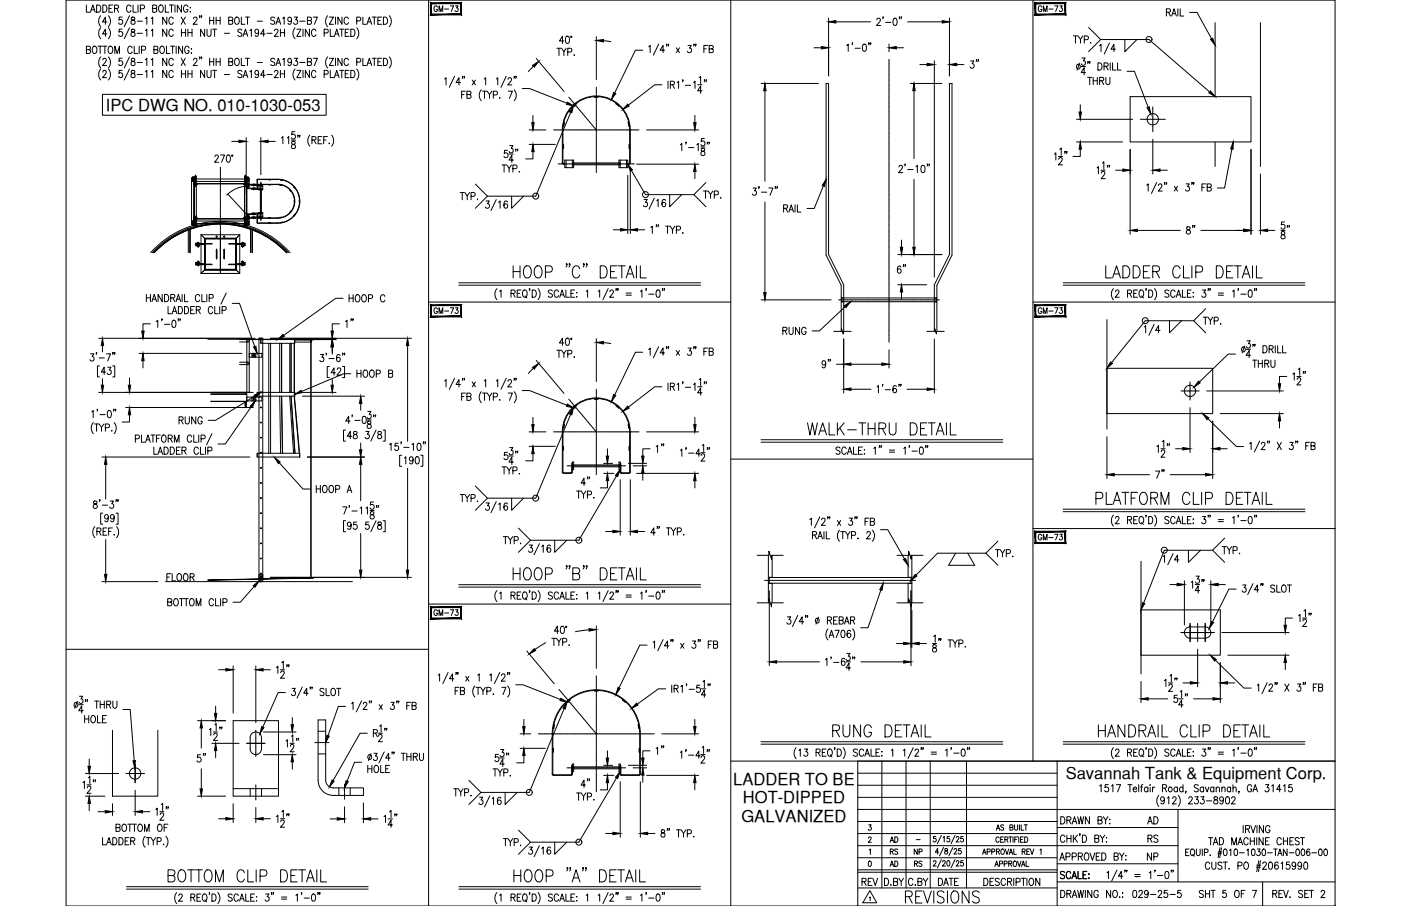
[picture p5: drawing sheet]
<svg xmlns="http://www.w3.org/2000/svg" width="432mm" height="279mm" viewBox="0 0 432 279" stroke-linecap="round" stroke-linejoin="round" font-family="sans-serif">
<defs><g id="words">
<g font-size="7.9">
<text x="157.3" y="86.8">HOOP &quot;C&quot; DETAIL</text>
<text x="157.3" y="179.9">HOOP &quot;B&quot; DETAIL</text>
</g>
<g font-size="7.5">
<text x="248" y="135.5">WALK-THRU DETAIL</text>
<text x="255.8" y="228.6">RUNG DETAIL</text>
<text x="337.6" y="228.6">HANDRAIL CLIP DETAIL</text>
<text x="278.3" y="279.8">REVISIONS</text>
</g>
<g font-size="7.1">
<text x="340.1" y="86.8">LADDER CLIP DETAIL</text>
<text x="336.9" y="156.6">PLATFORM CLIP DETAIL</text>
<text x="50.8" y="273">BOTTOM CLIP DETAIL</text>
</g>
<g font-size="5.7">
<text x="298.1" y="22.2">3&quot;</text>
<text x="364.8" y="73.4">8&quot;</text>
<text x="398.6" y="74.8" transform="rotate(-90 398.6 74.8)">58&quot;</text>
<text x="275.9" y="85.4">6&quot;</text>
<text x="110.1" y="102.3" transform="rotate(-90 110.1 102.3)">1&quot;</text>
<text x="252.6" y="114.7">9&quot;</text>
<text x="359.8" y="148.9" transform="rotate(-90 359.8 148.9)">7&quot;</text>
<text x="64.6" y="236.4" transform="rotate(-90 64.6 236.4)">5&quot;</text>
<text x="352.8" y="255.4">AD</text>
<text x="264.9" y="274.5">REV</text>
<text x="288.2" y="274.5">DATE</text>
</g>
<g font-size="5.3">
<text x="329.8" y="14.5">TYP.</text>
<text x="65.3" y="51.2">270°</text>
<text x="106.5" y="94.2">HOOP C</text>
<text x="240.2" y="104.4">RUNG</text>
<text x="109" y="117.5">HOOP B</text>
<text x="54.3" y="131.9">RUNG</text>
<text x="205.7" y="140.8" transform="rotate(-90 205.7 140.8)">1&quot;</text>
<text x="96.7" y="153.1">HOOP A</text>
<text x="154.2" y="169">TYP.</text>
<text x="305.9" y="172.9">TYP.</text>
<text x="50.4" y="180.3">FLOOR</text>
<text x="205.7" y="233.9" transform="rotate(-90 205.7 233.9)">1&quot;</text>
<text x="154.2" y="262.1">TYP.</text>
<text x="352.8" y="261.1">RS</text>
<text x="352.8" y="266.3">NP</text>
<text x="348.2" y="278">029-25-5</text>
<text x="368.7" y="278">SHT 5 OF 7</text>
</g>
<g font-size="5.1">
<text x="32.7" y="34.2">IPC DWG NO. 010-1030-053</text>
<text x="226" y="242.1">LADDER TO BE</text>
<text x="328.5" y="240.3">Savannah Tank &amp; Equipment Corp.</text>
<text x="228.9" y="247.8">HOT-DIPPED</text>
<text x="228.5" y="253.3">GALVANIZED</text>
</g>
<g font-size="4.9">
<text x="133" y="4.9">GM-73</text>
<text x="319.3" y="4.9">GM-73</text>
<text x="133" y="98.1">GM-73</text>
<text x="319.3" y="98.1">GM-73</text>
<text x="319.3" y="167.9">GM-73</text>
<text x="133" y="191.2">GM-73</text>
<text x="273.4" y="261.1">AD</text>
<text x="273.4" y="268.5">AD</text>
<text x="280.8" y="268.5">RS</text>
</g>
<g font-size="4.4">
<text x="273.4" y="264.6">RS</text>
<text x="280.8" y="264.6">NP</text>
</g>
<text font-size="2.6" x="281.5" y="260">-</text>
</g></defs>
<!-- layer: 0 -->
<g fill="none" stroke="#000" stroke-width=".31">
<path d="M20.4 0h391.1v279.4h-391.1zM132.1 0v279.4M225.2 0v279.4M318.4 0v234.7M132.1 93.2h93.1M318.4 93.2h93.1M225.2 141.6h93.2M318.4 163h93.1M132.1 186.3h93.1M20.4 200.2h111.7M225.2 234.7h186.3M264.4 234.7v44.7"/>
<path d="M264.4 238.4h61.4M271.8 234.7v39.1M279.3 234.7v39.1M286.7 234.7v39.1M297.9 234.7v39.1M325.8 234.7v44.7M264.4 242.2h61.4M264.4 245.9h61.4M264.4 253.3h61.4M264.4 249.6h147.1M264.4 257.1h61.4M325.8 255.2h37.3"/>
<path d="M363.1 249.6v22.4M264.4 264.5h61.4M264.4 260.8h98.7M264.4 269h61.4M264.4 273.8h61.4M264.4 268.2h61.4M325.8 272h85.7M325.8 266.4h37.3"/>
</g>
<!-- layer: DIM -->
<g fill="none" stroke="#000" stroke-width=".31">
<path d="M165.3 18l8.5 10.2M171.6 14.9h1.3M172.3 14.9v2.2M173.1 14.9l.7 1v1.2M173.8 12.6h-1.4l1-1.4v2.2M174.5 11.3l.5-.1a1.44 1.44 0 0 1 0 2.2h-.2a1.65 1.65 0 0 1-.3-2.1zM174.5 14.9l-.7 1M175 16l1.1-.1 .2-.3-.2-.6-1.1-.1v2.2M175.9 11.2h.3v.3h-.3zM177 16.9v.2zM183.8 11.3v13.3M186 12.6l2.2 .2"/>
<path d="M198.1 15.5h-2.3l-6.4 13.2M199.9 14.4l.5-.4v2.2M203 13.6l-1.6 3.4M204.8 15.5h-1.3l.9-1.5v2.2M205.5 13.7h-.1h.1l-.1 .5M206.1 13.7h-.2h.2l-.2 .5M208.4 14.8l1 1.4M209.4 14.8l-1 1.4M212 14h1l-.5 .9a.67 .67 0 0 1 .6 1 .67 .67 0 0 1-1.2-.1M214 13.7h-.2h.2l-.2 .5M214.5 13.7h-.2h.2l-.2 .5M216.9 15.1h.8"/>
<path d="M218.1 14h-1.2v2.2M218.6 15.1l1-.1 .2-.8-1.2-.2v2.2l1.2-.2v-.5l-.4-.4M250.9 14.7h2.3M255.4 5.6v17.8M257.6 6.7h10.7M261 14l.4-.4v2.2M262.8 13.3h-.2h.2l-.2 .5M263.5 14.9h1.7M266 13.7l.5-.1a1.42 1.42 0 0 1 0 2.2h-.2a1.62 1.62 0 0 1-.3-2.1zM267.9 13.3h-.2h.2l-.2 .5M268.4 13.3h-.2h.2l-.2 .5M270.3 6.1l.3-.5 .6 .1 .1 .3-.2 .8-.9 1.1h1.2"/>
<path d="M272.2 5.3h-.1h.1l-.1 .5M273 6.9h1.6M274 13.6v2.4M275.5 5.7l.4-.1a1.41 1.41 0 0 1 0 2.3h-.1a1.58 1.58 0 0 1-.3-2.2zM276.2 14.7h2.3M277.3 5.3h-.2h.2l-.2 .5M277.9 5.3h-.2h.2l-.2 .5M279.7 6.7h10.7M283.5 19.9h2.3M288 18.8v66.7M292.6 5.6v17.8M294.9 19.9h2.2"/>
<path d="M332.8 19.5l-.8 2.1M333.5 17.9h1l-.6 .9a.68 .68 0 0 1 .6 1 .68 .68 0 0 1-1.2-.1M335.4 19.1h-.2h.2l-.2 .5M335.9 19.1h-.1h.1l-.1 .5M338.4 19.4a1.12 1.12 0 0 1 1.3 1.1 1.12 1.12 0 0 1-1.3 1.1zM339.2 12.2h14.9l18.7 16.1M341.9 13.3l-1.6 3.4M342.2 19.4v2.2M342.9 19.4v2.2h1.1M343.8 15.2h-1.4l.9-1.5v2.2M344.4 19.4v2.2h1.1M346.7 12.2v3.7l3.7-3.7"/>
<path d="M359.5 3.8l1.1-.1 .1-.8-1.2-.2v2.3M360.1 3.8l.7 1.2M361.1 5l.7-2.3 .8 2.3M361.4 4.2h.9M363 2.7v2.3M363.7 2.7v2.3h1.1M366.7 3.8h2.2l4.5 8.2M31.6 29.1h68.9v6.4h-68.9zM137 24.4l.5-.4v2.2M140.1 23.5l-1.6 3.4M141.9 25.4h-1.3l.9-1.4v2.2M142.3 29.2h.7"/>
<path d="M142.6 23.6h-.1h.1l-.1 .6M143.2 23.6h-.2h.2l-.2 .6M143.4 28.1h-1.1v2.2M143.9 29.2l1.1-.1 .2-.4-.2-.5-1.1-.1v2.2l1.2-.2 .1-.5-.5-.4M145.5 24.7l1 1.5M146.5 24.7l-1 1.5M148.3 27.7a2.55 2.55 0 0 0 0 3.4M148.7 28.1h1.3M149.2 24.4l.5-.4v2.2M149.3 28.1v2.2M150.2 28.1l.7 1.1v1.1M151.6 28.1l-.7 1.1"/>
<path d="M152 29.3l1.1-.1 .2-.3-.2-.7-1.1-.1v2.2M153 24.4l.4-.4v2.2M154 30.1v.2zM156 23.5l-1.6 3.4M156.6 24.5l.3-.5 .6 .1 .1 .3-.2 .7-.9 1.1h1.3M156.7 28.1h1.2l-.9 2.2M158.5 27.7a2.55 2.55 0 0 1 0 3.4M158.6 23.6h-.2h.2l-.2 .6M159.1 23.6h-.2h.2l-.2 .6M161 27.3h2.2l11.5 4.5M164.3 35.6v2.2M164.4 20.4l-1.5 1.7"/>
<path d="M175.9 34.6l-10.8 25.9h-14.9M204 26.1h-2.2l-8.1 6.3M205.9 25v2.3M206.6 26.1l1.1-.1 .1-.7-1.2-.3v2.3M207.2 26.1l.7 1.2M208.7 25.5l.4-.5v2.3M210.5 24.7h-.2h.2l-.2 .6M211.2 26.3h1.7M213.8 25.5l.4-.5v2.3M214.2 35.6v2.2M215 26.1h1.4M215.5 24l.4-.5v2.3"/>
<path d="M216.4 28h-1.4l.9-1.5v2.3M217.2 24.7h-.2h.2l-.2 .6M217.7 24.7h-.1h.1l-.1 .6M234.6 25.7h17.7M235.8 28v27.9M280.5 25.7h9.8M281.7 28v20.9M331.8 36.8h17.3M333 32.3v2.2M333.2 20.5h1.4M334.6 22.4h-1.4l.9-1.5v2.2M335.2 23.9h1.3"/>
<path d="M335.9 23.9v2.2M336.9 23.9v2.2M336.9 24.9h1.3M338.2 23.9v2.2M338.9 24.9l1.1-.1 .1-.7-1.2-.2v2.2M339.6 24.9l.6 1.2M340.3 20.4l1.1-.1 .1-.7-1.2-.2v2.2M340.8 23.9v1.5l.6 .7 .6-.3 .1-1.9M340.9 20.4l.6 1.2M347.4 22h2.2l4.3 11.1M71.4 43.6h2.2M75.9 42.4v17.3"/>
<path d="M80.4 42.4v11.5M82.6 43.6h2.3M86.7 42.5l.5-.4v2.2M88.5 42.5l.5-.4v2.2M89.8 43.2h1.3M90 43.7v.6a.89 .89 0 0 1 .9 .4 .89 .89 0 0 1 0 1 .72 .72 0 0 1-1.1-.5 .72 .72 0 0 1 .9-.7l.3-.6a.66 .66 0 0 0-1-.2zM90.9 40.6h-.9l-.1 1a.69 .69 0 0 1 1 0 .69 .69 0 0 1-.1 1 .69 .69 0 0 1-1-.2M91.9 41.8h-.2h.2l-.2 .5M92.4 41.8h-.2h.2l-.2 .5M95.5 41.7a2.58 2.58 0 0 0 0 3.4M96.1 43.2l1.1-.1 .2-.3-.2-.6-1.1-.1v2.2M96.8 43.2l.6 1.1"/>
<path d="M98 43.2h.8M99.2 42.1h-1.2v2.2h1.2M99.8 43.2h.7M100.9 42.1h-1.1v2.2M101.5 44.1v.2zM102.2 41.7a2.58 2.58 0 0 1 0 3.4M141.8 59.4h1.3M142.5 59.4v2.2M143.3 59.4l.7 1v1.2M144.7 59.4l-.7 1M146.5 56.8l3.7 3.7-3.7 3.7M154.7 50.9h1.3"/>
<path d="M155.4 50.9v2.2M156.2 50.9l.7 1v1.2M156.4 46.4h-.9l-.1 .9a.7 .7 0 0 1 1 .1 .7 .7 0 0 1-.1 1 .7 .7 0 0 1-1-.2M156.9 47.5h1.3M157.1 44.9h1l-.6 .8a.68 .68 0 0 1 .6 1.1 .68 .68 0 0 1-1.2-.1M157.6 50.9l-.7 1M158.1 52l1.1-.1 .1-.3-.1-.6-1.1-.1v2.2M158.2 49.4h-1.3l.9-1.5v2.2M159 46.1h-.1h.1l-.1 .5M159.6 46.1h-.2h.2l-.2 .5M160.1 52.9v.2zM163.1 40.1h5.2"/>
<path d="M163.1 44.5h8.1M164.3 46.8v2.2h-2.3M193.5 54v18M194.3 52.6v19.4M194.6 52.6l4.3 7.4h14.9M196.2 50.6h19.1M199.3 40.1h16M209.7 44.7l.4-.5v2.3M211.5 43.9h-.2h.2l-.2 .6M212.2 45.5h1.6M214.2 52.9v2.2M214.8 44.7l.4-.5v2.3"/>
<path d="M216 45.3h1.3M216.2 45.8v.7a.82 .82 0 0 1 1 .4 .82 .82 0 0 1-.4 1.1 .72 .72 0 0 1-.8-.8 .72 .72 0 0 1 .9-.6l.3-.6a.66 .66 0 0 0-1-.2zM216.8 58.9h1.3M217.1 42.7h-.9l-.1 1a.69 .69 0 0 1 1 0 .69 .69 0 0 1-.1 1 .69 .69 0 0 1-1-.1M217.4 58.9v2.3M217.6 56.3l-3.8 3.7 3.8 3.8M218.1 43.9h-.2h.2l-.2 .6M218.2 58.9l.8 1.1v1.2M218.6 43.9h-.1h.1l-.1 .6M219.7 58.9l-.7 1.1M232.1 58h1l-.6 .8a.68 .68 0 0 1 .6 1.1 .68 .68 0 0 1-1.2-.1M234 57.7h-.2h.2l-.2 .5"/>
<path d="M234.7 59.3h1.6M237 58h1.2l-.9 2.2M239.1 57.7h-.2h.2l-.2 .5M239.6 57.7h-.2h.2l-.2 .5M253.8 57.3l-2.8 7h-2.3M277.1 51.5l.3-.5h.4l.3 .4-.2 .8-1 1h1.3M279 50.7h-.2h.2l-.2 .5M279.8 52.3h1.6M281.7 55.3v21M282.3 51.4l.4-.4v2.2M284.1 51.1l.4-.1a1.41 1.41 0 0 1 0 2.2h-.1a1.58 1.58 0 0 1-.3-2.1zM285.9 50.7h-.2h.2l-.2 .5"/>
<path d="M286.4 50.7h-.1h.1l-.1 .5M325 47.5l.4-.4v2.3M326.2 48.2h1.3M326.3 49.1l.4-.5h.3l.4 .4-.3 .8-.9 1h1.3M326.6 46.1l.5-.5v2.3M328.3 46.8h-.2h.2l-.2 .5M328.8 46.8h-.1h.1l-.1 .5M331.8 43.8h14.2M333 46v2.2h-2.3M338.1 51.8l.4-.4v2.2M339.4 52.5h1.2M339.4 53.4l.4-.5 .6 .1 .1 .3-.2 .7-.9 1.1h1.2"/>
<path d="M339.8 50.3l.4-.4v2.2M341.4 51.1h-.2h.2l-.2 .5M342 51.1h-.2h.2l-.2 .5M343.9 52.5h2.2M348.3 46.1v26.1M353.4 57.1l.5-.4v2.2M355.3 43v10.7M356.5 56.3l-1.6 3.4M357 57.2l.4-.5 .5 .1 .2 .3-.2 .8-.9 1h1.2M357.5 52.5h2.3M359 56.4h-.1h.1l-.1 .5M359.6 56.4h-.2h.2l-.2 .5"/>
<path d="M361.9 57.4l1 1.5M362.9 57.4l-1 1.5M365.5 56.7h1l-.5 .9a.68 .68 0 0 1 .5 1 .68 .68 0 0 1-1.1-.1M367.5 56.4h-.2h.2l-.2 .5M368 56.4h-.2h.2l-.2 .5M370.4 57.8h.8M371.6 56.7h-1.2v2.2M372.1 57.8l1-.1 .2-.4-.2-.5-1-.1v2.2l1.1-.2 .1-.5-.4-.4M379.7 46l-2.3 12h-2.2M385.6 46.1v26.1M388.5 53.7v18.5M145.2 60.5l1.1-.1 .1-.8-1.2-.2v2.2"/>
<path d="M147.2 61.4v.2zM149.8 62h1l-.6 .8a.68 .68 0 0 1 .6 1.1 .68 .68 0 0 1-1.2-.1M153 61.6l-1.7 3.4M153.7 62.4l.4-.4v2.2M156.4 62.3l-.5-.3a1.29 1.29 0 0 0 0 2.2 .64 .64 0 0 0 .7-.6 .64 .64 0 0 0-.6-.6 .64 .64 0 0 0-.7 .5M157.7 60.5v3.7l3.7-3.7M189 70.9h2.2M196.5 70.9h2.2M198.5 61.5h1l-.6 .9a.68 .68 0 0 1 .6 1 .68 .68 0 0 1-1.2-.1M200.6 70.2l.4-.5v2.3M201.7 61.1l-1.7 3.4M202.4 69.4h-.2h.2l-.2 .6"/>
<path d="M202.4 61.9l.4-.4v2.3M202.9 69.4h-.1h.1l-.1 .6M205.1 61.8l-.5-.3a1.3 1.3 0 0 0 .1 2.3 .65 .65 0 0 0 .5-1 .65 .65 0 0 0-1.1-.1l-.1 .3M205.1 69.7h1.3M205.7 69.7v2.3M206.4 60v3.8l3.7-3.8M206.6 69.7l.7 1.1v1.2M208 69.7l-.7 1.1M208.5 70.9l1.1-.1 .1-.3-.1-.6-1.1-.2v2.3M210.4 71.9h.1zM220.2 60.1l1.1-.1 .1-.4-.1-.6-1.1-.1v2.3M222.1 60.9v.3z"/>
<path d="M235.8 62.3v27.9M241.5 64.2l1.1-.1 .1-.7-1.2-.2v2.2M242.1 64.2l.7 1.2M243.1 65.4l.8-2.2 .7 2.2M243.4 64.7h.9M245 63.2v2.2M245.8 63.2v2.2h1M276.7 78.5h13.6M277.9 74v2.3M350.5 71.1h13.3M370.1 71.1h13.2M390.7 71.1h2.2"/>
<path d="M45.1 90.8v2.2M45.1 91.9h1.3M46.3 99.9h-2.2v2.2M46.4 90.8v2.2M46.8 93l.7-2.2 .8 2.2M47.1 92.3h.9M48.2 99.2l.4-.5v2.3M50 98.4h-.2h.2l-.2 .6M50 90.8v2.2l-1.3-2.2v2.2M50.7 90.8a1.13 1.13 0 0 1 1.3 1.1 1.13 1.13 0 0 1-1.3 1.1zM51.8 94.5v2.3h1.1M52.6 91.9l1.1-.1 .2-.4-.2-.5-1.1-.1v2.2"/>
<path d="M53.1 96.8l.7-2.3 .7 2.3M53.2 98.8l.5-.1a1.4 1.4 0 0 1 0 2.3h-.2a1.61 1.61 0 0 1-.3-2.2zM53.3 91.9l.6 1.1M53.3 96h1M54.3 93l.7-2.2 .7 2.2M54.5 92.3h.9M55 94.5a1.13 1.13 0 0 1 1.3 1.1 1.13 1.13 0 0 1-1.3 1.2zM55 98.4h-.1h.1l-.1 .6M55.6 98.4h-.2h.2l-.2 .6M56.1 90.8v2.2M56.9 90.8v2.2h1.1M56.9 94.5a1.12 1.12 0 0 1 1.3 1.1 1.12 1.12 0 0 1-1.3 1.2z"/>
<path d="M58.8 95.6h.7M59.9 94.5h-1.1v2.3h1.1M60.5 95.6l1.1-.1 .1-.3-.1-.6-1.1-.1v2.3M61.1 95.6l.6 1.2M61.6 91.3a.7 .7 0 0 0-.9-.5 .7 .7 0 0 0-.5 .9v.5a.7 .7 0 0 0 .5 .8 .7 .7 0 0 0 .9-.5M62.2 90.8v2.2h1.1M63.7 90.8v2.2M64.5 92l1.1-.1 .1-.4-.1-.6-1.1-.1v2.2M65.6 95.1a.7 .7 0 0 0-.9-.6 .7 .7 0 0 0-.5 .9v.5a.7 .7 0 0 0 .5 .9 .7 .7 0 0 0 .9-.6M66.2 94.5v2.3h1.1M67.7 94.5v2.3M68.5 95.7l1-.1 .2-.3-.2-.7-1-.1v2.3"/>
<path d="M69.7 90.4l-1.6 3.4M71.6 93.6h2.2l4.7 13.3M104.6 99.9h-2.2v2.2M105.7 92h-2.2l-16.1 11.4M141.4 87.2h74.5M141.4 87.9h74.5M153.2 89a2.57 2.57 0 0 0 0 3.4M154 89.9l.4-.5v2.3M157.5 90.5l1.1-.1 .1-.8-1.2-.2v2.3M158.1 90.5l.7 1.2M159.4 90.5h.7M160.6 89.4h-1.2v2.3h1.2"/>
<path d="M161.4 89.5l.2-.1a1.14 1.14 0 0 1 .9 1.2 1.14 1.14 0 0 1-.9 1.1 1.45 1.45 0 0 1-.2-2.2zM161.8 91.2l.6 .7M163.3 89.1h-.2h.2l-.2 .5M164 89.4a1.13 1.13 0 0 1 1.3 1.2 1.13 1.13 0 0 1-1.3 1.1zM165.8 89a2.57 2.57 0 0 1 0 3.4M170.3 89.7l-.5-.3-.8 .3 .2 .6 1 .5 .1 .6-.5 .3-.8-.3M172.1 90a.7 .7 0 0 0-.8-.6 .7 .7 0 0 0-.5 .9v.5a.7 .7 0 0 0 .5 .9 .7 .7 0 0 0 .8-.6M172.5 91.7l.7-2.3 .8 2.3M172.8 90.9h.9M174.4 89.4v2.3h1.1M176 90.5h.7M177.1 89.4h-1.1v2.3h1.1"/>
<path d="M177.8 90.2v.2zM177.8 91.5v.2zM180.7 89.9l.4-.5v2.3M184.4 89.9l.4-.5v2.3M187.5 89l-1.7 3.4M188 90l.3-.6h.4l.4 .5-.3 .7-.9 1.1h1.3M190 89.1h-.2h.2l-.2 .5M190.5 89.1h-.2h.2l-.2 .5M193 90.4h1.6M193 91h1.6M197.4 89.9l.4-.5v2.3M199.2 89.1h-.2h.2l-.2 .5"/>
<path d="M199.9 90.7h1.6M202.5 89.5l.4-.1a1.44 1.44 0 0 1 0 2.3h-.2a1.58 1.58 0 0 1-.2-2.2zM204.3 89.1h-.2h.2l-.2 .5M204.8 89.1h-.2h.2l-.2 .5M234.6 92.5h21.6M260.5 94.6l-8 7.4h-2.2M276.7 87.8h8.9M277.9 90v2.3M327.7 87.2h74.5M327.7 87.9h74.5M343.2 89a2.57 2.57 0 0 0 0 3.4M343.8 90l.4-.6h.3l.4 .5-.3 .7-.9 1.1h1.3"/>
<path d="M347.5 90.5l1.1-.1 .2-.3-.2-.6-1.1-.1v2.3M348.1 90.5l.7 1.2M349.4 90.5h.7M350.6 89.4h-1.2v2.3h1.2M351.4 89.5l.2-.1a1.14 1.14 0 0 1 .9 1.2 1.14 1.14 0 0 1-.9 1.1 1.45 1.45 0 0 1-.2-2.2zM351.9 91.2l.5 .7M353.3 89.1h-.2h.2l-.2 .5M354 89.4a1.13 1.13 0 0 1 1.3 1.2 1.13 1.13 0 0 1-1.3 1.1zM355.7 100l-1.6 3.4M355.8 89a2.57 2.57 0 0 1 0 3.4M360.3 89.7l-.5-.3-.8 .3 .2 .6 1 .5 .1 .6-.5 .3-.8-.3M360.4 98.9v3.7l3.8-3.7"/>
<path d="M362.2 90a.7 .7 0 0 0-.9-.6 .7 .7 0 0 0-.5 .9v.5a.7 .7 0 0 0 .5 .9 .7 .7 0 0 0 .9-.6M362.5 91.7l.8-2.3 .7 2.3M362.8 90.9h.9M364.4 89.4v2.3h1.1M366 90.5h.7M367.1 89.4h-1.1v2.3h1.1M367.8 90.2v.2zM367.8 91.5v.2zM367.9 98.9h-14.9l-10.4 12.9M370.6 89.4h1l-.6 .9a.69 .69 0 0 1 .6 1 .69 .69 0 0 1-1.2-.1M370.9 97.8h1.2M371.5 97.8v2.2"/>
<path d="M371.6 95.2l-3.7 3.7 3.7 3.7M372.3 97.8l.7 1.1v1.1M372.5 89.1h-.2h.2l-.2 .5M373 89.1h-.1h.1l-.1 .5M373.8 97.8l-.8 1.1M374.2 99l1.1-.1 .2-.3-.2-.7-1.1-.1v2.2M375.5 90.4h1.6M375.5 91h1.6M376.1 99.9h.2zM379.9 89.9l.4-.5v2.3M381.7 89.1h-.2h.2l-.2 .5M382.4 90.7h1.7"/>
<path d="M385 89.5l.4-.1a1.44 1.44 0 0 1 0 2.3h-.2a1.58 1.58 0 0 1-.2-2.2zM386.8 89.1h-.2h.2l-.2 .5M387.3 89.1h-.2h.2l-.2 .5M27.9 109.1h1l-.5 .9a.68 .68 0 0 1 .5 1 .68 .68 0 0 1-1.2-.1M29.8 108.8h-.2h.2l-.2 .5M30.4 104.3h48.3M30.5 110.4h1.7M30.7 112.8h-.7v3.4h.7M31.6 106.6v1.9M31.6 116.8v2M32.6 114.7h-1.4l.9-1.4v2.2M32.8 109.1h1.3l-.9 2.2"/>
<path d="M33.2 113.3h1l-.5 .8a.68 .68 0 0 1 .5 1.1 .68 .68 0 0 1-1.2-.1M34.7 112.8h.7v3.4h-.7M34.9 108.8h-.2h.2l-.2 .5M35.4 108.8h-.2h.2l-.2 .5M39.9 116.5v2.3M42.9 109h31.6M44.1 111.2v2.3M50.7 100h1.6M83.3 104.3h43.5M93.2 104.7h10.4M98.7 109.3h1l-.5 .9a.68 .68 0 0 1 .5 1 .68 .68 0 0 1-1.1-.1M100.6 109h-.1h.1l-.1 .5"/>
<path d="M101.4 110.6h1.6M101.5 113h-.6v3.4h.6M102.4 107v2.2M102.4 117v1.8M103.4 114.9h-1.4l1-1.4v2.2M103.9 114l.4-.5h.4l.3 .4-.2 .7-1 1.1h1.3M104.8 109.6l-.5-.3a1.27 1.27 0 0 0 .1 2.2 .65 .65 0 0 0 .5-.9 .65 .65 0 0 0-1.1-.1l-.1 .3M105.6 113h.6v3.4h-.6M105.7 109h-.2h.2l-.2 .5M106.3 109h-.2h.2l-.2 .5M108.1 115.3h-2.2l-13 5.4M125.6 106.6v29.5"/>
<path d="M137 117.5l.5-.4v2.2M140.1 116.6l-1.6 3.5M141.9 118.6h-1.3l.9-1.5v2.2M142.6 116.8h-.1h.1l-.1 .5M143.2 116.8h-.2h.2l-.2 .5M145.5 117.8l1 1.5M146.5 117.8l-1 1.5M149.2 117.5l.5-.4v2.2M153 117.5l.4-.4v2.2M156 116.6l-1.6 3.5M156.6 117.6l.3-.5 .6 .1 .1 .3-.2 .8-.9 1h1.3M158.6 116.8h-.2h.2l-.2 .5"/>
<path d="M159.1 116.8h-.2h.2l-.2 .5M164.4 113.5l-1.5 1.7M165.3 111.2l8.5 10.1M171.6 108h1.3M172.3 108v2.2M173.1 108l.7 1.1v1.1M173.8 105.8h-1.4l1-1.5v2.2M174.5 104.4l.5-.1a1.42 1.42 0 0 1 0 2.2h-.2a1.62 1.62 0 0 1-.3-2.1zM174.5 108l-.7 1.1M175 109.2l1.1-.1 .2-.3-.2-.7-1.1-.1v2.2M175.9 104.3h.3v.3h-.3zM177 110v.2z"/>
<path d="M183.8 104.4v13.3M186 105.7l2.2 .2M198.1 108.6h-2.3l-6.4 13.2M199.9 107.8l.5-.5v2.3M203 106.9l-1.6 3.4M204 119.3h-2.2l-8.1 6.2M204.8 108.8h-1.3l.9-1.5v2.3M205.5 107h-.1h.1l-.1 .6M205.9 118.2v2.2M206.1 107h-.2h.2l-.2 .6M206.6 119.2l1.1-.1 .1-.7-1.2-.2v2.2M207.2 119.2l.7 1.2"/>
<path d="M208.4 108.1l1 1.5M208.7 118.6l.4-.4v2.2M209.4 108.1l-1 1.5M210.5 117.8h-.2h.2l-.2 .6M211.2 119.4h1.7M212 107.3h1l-.5 .9a.67 .67 0 0 1 .6 1.1 .67 .67 0 0 1-1.2-.1M213.8 118.6l.4-.4v2.2M214 107h-.2h.2l-.2 .6M214.5 107h-.2h.2l-.2 .6M215 119.3h1.4M215.5 117.1l.4-.4v2.2M216.9 108.4h.8"/>
<path d="M217.2 117.8h-.2h.2l-.2 .6M217.7 117.8h-.1h.1l-.1 .6M218.1 107.3h-1.2v2.3M218.6 108.4l1-.1 .2-.7-.4-.3h-.8v2.3l1.2-.2v-.6l-.4-.4M257 102.2h2.4v-.9l.5 1.7v-.8h2.4M257.8 112.3h2.2M260 104.5v16.7M262.3 112.3h9.5M270.3 119.3l.4-.4v2.2M272.1 118.6h-.2h.2l-.2 .5M274 107.9v5.6M276.3 119.2l-.6-.3a1.28 1.28 0 0 0 .1 2.2 .65 .65 0 0 0 .5-.9 .65 .65 0 0 0-1-.1l-.1 .3"/>
<path d="M277.2 118.6h-.2h.2l-.2 .5M277.7 118.6h-.2h.2l-.2 .5M285.7 102.2h2.4v-.9l.5 1.7v-.8h2.4M288 104.5v16.7M352.7 100.8l.4-.4v2.2M357.5 101.9h-1.3l.9-1.5v2.2M380.8 109.2h-2.3l-8.8 8.6M383.6 106.7l-.8 2.1M384.1 107.7h1.3M384.3 105.1h1l-.5 .9a.68 .68 0 0 1 .5 1 .68 .68 0 0 1-1.2-.1M385.4 109.6h-1.3l.9-1.5v2.2M386.1 111.1h1.3"/>
<path d="M386.3 106.3h-.2h.2l-.2 .5M386.7 111.1v2.2M386.8 106.3h-.2h.2l-.2 .5M387.8 111.1v2.2M387.8 112.1h1.3M389.1 111.1v2.2M389.3 106.6a1.13 1.13 0 0 1 1.3 1.1 1.13 1.13 0 0 1-1.3 1.1zM389.8 112.1l1.1-.1 .2-.3-.2-.5-1.1-.1v2.2M390.4 112.1l.7 1.2M391.2 107.7l1-.2 .2-.3-.2-.5-1-.1v2.2M391.7 111.1v1.5a.64 .64 0 0 0 .6 .7 .64 .64 0 0 0 .7-.7v-1.5M391.8 107.7l.6 1.1"/>
<path d="M393 106.6v2.2M393.8 106.6v2.2h1.1M395.3 106.6v2.2h1.1M396.6 116.1h-2.2v2.2M398.4 115.4l.5-.4v2.2M399.7 116.1h1.3M399.8 117l.4-.5h.3l.4 .4-.3 .7-.9 1.1h1.3M400.1 113.9l.5-.4v2.2M401.8 114.7h-.2h.2l-.2 .5M402.3 114.7h-.1h.1l-.1 .5M28.3 127l.4-.4v2.2M28.8 130.3a2.57 2.57 0 0 0 0 3.4"/>
<path d="M29.1 130.7h1.3M29.8 130.7v2.3M30.1 126.3h-.2h.2l-.2 .5M30.4 121h47.7M30.6 130.7l.7 1.1v1.2M30.8 127.9h1.6M32 130.7l-.7 1.1M32.5 131.9l1-.1 .2-.8-1.2-.3v2.3M33.3 126.7l.5-.1a1.38 1.38 0 0 1 0 2.2h-.2a1.58 1.58 0 0 1-.3-2.1zM34.5 132.8v.2zM35.1 126.3h-.1h.1l-.1 .5M35.2 130.3a2.57 2.57 0 0 1 0 3.4"/>
<path d="M35.7 126.3h-.2h.2l-.2 .5M38.8 125.7h39.3M39.9 127.9v2.3h-2.2M41.7 135.3l1.1-.1 .2-.3-.2-.6-1.1-.1v2.2M43.6 134.2v2.2h1.1M44.9 136.4l.7-2.2 .7 2.2M45.1 135.6h1M46.5 134.2h1.3M47.1 134.2v2.2M47.4 137.9v2.2h1.1M48.2 135.2h.8M49 139.4h.8"/>
<path d="M49.4 134.2h-1.2v2.2M50.1 134.3l.2-.1a1.13 1.13 0 0 1 .9 1.1 1.13 1.13 0 0 1-.9 1.1 1.41 1.41 0 0 1-.2-2.1zM50.6 137.9a1.13 1.13 0 0 1 1.3 1.1 1.13 1.13 0 0 1-1.3 1.1zM51.8 135.2l1.1-.1 .1-.7-1.2-.2v2.2M52.5 137.9a1.13 1.13 0 0 1 1.3 1.1 1.13 1.13 0 0 1-1.3 1.1zM52.5 135.2l.6 1.2M53.7 136.4v-2.2l.8 2.2 .7-2.2v2.2M54.4 138.9h.7M55.6 137.9h-1.2v2.2h1.2M56.1 138.9l1.1-.1 .1-.7-1.2-.2v2.2M56.7 138.9l.7 1.2M59.1 134.7a.7 .7 0 0 0-.9-.5 .7 .7 0 0 0-.5 .8v.5a.7 .7 0 0 0 .5 .9 .7 .7 0 0 0 .9-.6"/>
<path d="M59.7 134.2v2.2h1.1M61.2 138.4a.71 .71 0 0 0-.9-.5 .71 .71 0 0 0-.5 .8v.6a.71 .71 0 0 0 .5 .8 .71 .71 0 0 0 .9-.5M61.3 134.2v2.2M61.8 137.9v2.2h1.1M62 135.3l1.1-.1 .1-.8-1.2-.2v2.2M63.3 137.9v2.2M64.1 139l1.1-.1 .1-.3-.1-.6-1.1-.1v2.2M65.3 133.7l-1.6 3.4M77.4 125.5l-8 11.4h-2.2M78.5 122.2l-12.1 7.4h-2.2M93.2 121h10.4M93.2 122.2h19.1"/>
<path d="M106.5 132.6h-.6v3.4h.6M107.9 129.9h-1.3l.9-1.5v2.2M108.4 134.5h-1.3l.9-1.4v2.2M108.6 128.1h-.1h.1l-.1 .5M109.1 133.2v.6a.89 .89 0 0 1 .9 .4 .89 .89 0 0 1-.1 1 .73 .73 0 0 1-1.1-.5 .73 .73 0 0 1 1-.8l.2-.5a.67 .67 0 0 0-.9-.2zM109.4 129.6h1.6M111.2 124.4v2.1M111.2 136.6v2.1M111.9 128.5l.5-.1a1.42 1.42 0 0 1 0 2.2h-.2a1.56 1.56 0 0 1-.3-2.1zM112.8 133.1h.9l-.5 .8a.69 .69 0 0 1 .6 1.1 .69 .69 0 0 1-1.2-.1M113.2 129.5h1.2M113.3 126.9h1l-.5 .8a.68 .68 0 0 1 .5 1.1 .68 .68 0 0 1-1.1-.1"/>
<path d="M113.3 130v.6a.89 .89 0 0 1 1 .4 .89 .89 0 0 1-.1 1l-.2 .1a.65 .65 0 0 1-.9-.5 .65 .65 0 0 1 .6-.8l.5-.2 .1-.4a.66 .66 0 0 0-1-.2zM115.2 128.1h-.1h.1l-.1 .5M115.8 128.1h-.2h.2l-.2 .5M115.9 132.6l-1.6 3.4M116.5 133.2v.6a.82 .82 0 0 1 1 .5 .82 .82 0 0 1-.3 1 .73 .73 0 0 1-.9-.8 .73 .73 0 0 1 1-.6l.2-.5a.66 .66 0 0 0-1-.2zM118.1 132.6h.6v3.4h-.6M120.1 137.1l.4-.4v2.2M122.7 136.7h-.9l-.1 .9a.69 .69 0 0 1 1 .1 .69 .69 0 0 1-.1 1 .69 .69 0 0 1-1-.2M123.7 136.4h-.2h.2l-.2 .5M124.4 138h1.7M127 137.1l.4-.4v2.2M128.8 136.8l.4-.1a1.42 1.42 0 0 1 0 2.2h-.1a1.56 1.56 0 0 1-.3-2.1z"/>
<path d="M130.6 136.4h-.2h.2l-.2 .5M131.1 136.4h-.1h.1l-.1 .5M142.3 122.3h.7M143.4 121.2h-1.1v2.3M143.9 122.3l1.1-.1 .2-.3-.2-.6-1.1-.1v2.3l1.2-.2 .1-.6-.5-.4M148.3 120.8a2.58 2.58 0 0 0 0 3.4M148.7 121.2h1.3M149.3 121.2v2.3M150.2 121.2l.7 1.1v1.2M151.6 121.2l-.7 1.1M152 122.4l1.1-.1 .2-.3-.2-.7-1.1-.1v2.3M154 123.3v.2z"/>
<path d="M156.4 139.5h-.9l-.1 1a.7 .7 0 0 1 1 0 .7 .7 0 0 1-.1 1 .7 .7 0 0 1-1-.2M156.7 121.2h1.2l-.9 2.3M157.1 138h1l-.6 .9a.67 .67 0 0 1 .6 1 .67 .67 0 0 1-1.2-.1M158.5 120.8a2.58 2.58 0 0 1 0 3.4M159 139.2h-.1h.1l-.1 .5M159.6 139.2h-.2h.2l-.2 .5M161 120.4h2.2l11.5 4.6M163.1 133.2h5.2M163.1 137.6h8.1M164.3 139.9v2.2h-2.3M164.3 128.7v2.3M175.9 127.8l-10.8 25.8h-14.9"/>
<path d="M187.2 138.4v2.3M199.3 133.2h16M200.4 138.4h-2.3v2.3M209.7 138.9l.4-.4v2.2M211.5 138.2h-.2h.2l-.2 .5M212.2 139.7h1.6M214.2 128.7v2.3M215.8 140h-1.3l.9-1.5v2.2M216 139.6h1.3M216.4 121.1h-1.4l.9-1.4v2.2M216.4 137.4l.5-.4v2.2M218.1 138.2h-.2h.2l-.2 .5"/>
<path d="M218.7 138.2h-.2h.2l-.2 .5M234.5 136.4h74.6M234.5 135.6h74.6M258.9 138.2l-.5-.3-.8 .3 .2 .5 1 .5 .1 .6-.5 .3-.8-.3M260.8 138.4a.71 .71 0 0 0-.8-.5 .71 .71 0 0 0-.6 .8v.5a.71 .71 0 0 0 .6 .9 .71 .71 0 0 0 .8-.5M261.4 139.3h.9M262.3 120h6.1M263.1 137.9v2.2h1.1M264.6 138.9h.7M265.8 137.9h-1.2v2.2h1.2M266.3 140h.2zM266.4 138.6v.2z"/>
<path d="M269.3 138.3l.5-.4v2.2M272.8 120.2h1.7M274.1 138.8h1.6M274.1 139.4h1.6M278.5 138.3l.5-.4v2.2M279.6 120h6.2M281.1 139.1h1.6M283.6 138l.5-.1a1.4 1.4 0 0 1 0 2.2h-.2a1.61 1.61 0 0 1-.3-2.1zM341.2 134.7v12.9M356.6 137.7l.4-.4v2.2M357.8 138.4h1.3M357.9 139.3l.4-.5h.3l.4 .4-.3 .7-.9 1.1h1.3"/>
<path d="M358.2 136.2l.5-.4v2.2M359.9 136.9h-.2h.2l-.2 .6M360.4 136.9h-.1h.1l-.1 .6M362.3 138.4h2.3M366.8 125.7v13.9M371.9 120.6h23.6M372.3 129.1l8.8 8.6h2.2M373.8 129.9v17.7M376 138.4h2.2M376.1 127.6h19.4M385.1 136.8l.5-.4v2.3M388.2 136l-1.6 3.4"/>
<path d="M388.8 136.9l.3-.5 .6 .1 .2 .3-.3 .8-.9 1.1h1.3M390.8 136.1h-.2h.2l-.2 .5M391.3 136.1h-.2h.2l-.2 .5M393.7 136.4l1.2 2.3M394.4 129.8v2.2M394.9 136.4l-1.2 2.3M397.6 136.4h.9l-.5 .9a.68 .68 0 0 1 .5 1 .68 .68 0 0 1-1.1-.1M399.5 136.1h-.2h.2l-.2 .5M400 136.1h-.2h.2l-.2 .5M402.4 137.5h.8M403.6 136.4h-1.2v2.3M404.1 137.5l1.1-.1 .1-.3-.1-.6-1.1-.1v2.3l1.1-.2 .1-.6-.4-.4"/>
<path d="M28.9 154.6v.7a.82 .82 0 0 1 1 .4 .82 .82 0 0 1-.4 1.1 .73 .73 0 0 1-.8-.8 .73 .73 0 0 1 .9-.6l.3-.6a.66 .66 0 0 0-1-.2zM30.8 154.2h-.2h.2l-.2 .5M31.4 140.9h45.6M31.5 155.8h1.7M31.7 158.2h-.7v3.4h.7M32.6 143.2v10.7M33.4 159.4a.6 .6 0 0 1-.8 .5 .6 .6 0 0 1-.3-.9 .6 .6 0 0 1 1 0l.1 .4a1.08 1.08 0 0 1-.7 1.5l-.4-.3M34 154.5h1l-.6 .9a.68 .68 0 0 1 .6 1 .68 .68 0 0 1-1.2-.1M35.2 159.4a.6 .6 0 0 1-.7 .7 .6 .6 0 0 1-.5-.8l.6-.6a1.23 1.23 0 0 1 .7 1.1 1.23 1.23 0 0 1-.8 1.1l-.4-.3M35.8 158.2h.6v3.4h-.6M35.9 154.2h-.2h.2l-.2 .5M36.4 154.2h-.2h.2l-.2 .5"/>
<path d="M48.7 140.1l.7-2.2 .7 2.2M86.1 142.7l7.3 8.1h2.2M94.7 140.9h17.6M105.6 156.3h1.3l-.9 2.2M107.7 156h-.2h.2l-.2 .5M108.5 157.6h1.6M111 156.7l.4-.4v2.2M111.2 143.2v11.3M112.8 156.7l.4-.4v2.2M114.1 157.4h1.2M114.2 157.9v.6a.82 .82 0 0 1 1 .5 .82 .82 0 0 1-.3 1 .73 .73 0 0 1-.9-.7 .73 .73 0 0 1 1-.7l.2-.5a.66 .66 0 0 0-1-.2zM115.1 154.8h-.9v1a.7 .7 0 0 1 1 0 .7 .7 0 0 1-.1 1 .7 .7 0 0 1-1-.2"/>
<path d="M116.1 156h-.1h.1l-.1 .5M116.7 156h-.2h.2l-.2 .5M123.8 140.4h-.6v3.4h.6M124.6 141.3l.5-.5v2.3M125.6 144.4v31.4M127.3 141.6a.6 .6 0 0 1-.6 .6 .6 .6 0 0 1-.5-.7l.5-.7a1.21 1.21 0 0 1 .7 1.2 1.21 1.21 0 0 1-.8 1.1l-.3-.4M128.2 140.9l.5-.1a1.38 1.38 0 0 1 0 2.3h-.2a1.58 1.58 0 0 1-.3-2.2zM129.7 140.4h.6v3.4h-.6M141.8 152.5h1.3M142.5 152.5v2.2M143.3 152.5l.7 1.1v1.1M144.7 152.5l-.7 1.1"/>
<path d="M145.2 153.7l1.1-.1 .1-.9-1.2-.2v2.2M146.5 149.9l3.7 3.7-3.7 3.8M147.2 154.5v.2zM149.8 155.1h1l-.6 .9a.68 .68 0 0 1 .6 1 .68 .68 0 0 1-1.2-.1M153 154.7l-1.7 3.4M153.7 155.5l.4-.4v2.3M154.7 144h1.3M155.4 144v2.2M156.2 144l.7 1.1v1.1M156.4 155.4l-.5-.3a1.29 1.29 0 0 0 0 2.3 .64 .64 0 0 0 .7-.7 .64 .64 0 0 0-.6-.6 .64 .64 0 0 0-.7 .5M156.9 140.6h1.3M157.6 144l-.7 1.1"/>
<path d="M157.7 153.6v3.8l3.7-3.8M158.1 145.2l1.1-.1 .1-.4-.1-.6-1.1-.1v2.2M158.2 142.5h-1.3l.9-1.5v2.2M160.1 146v.2zM177.7 151.4h1.2M178.3 151.4v2.2M179.1 151.4l.8 1.1v1.1M180.4 149h-1.3l.9-1.5v2.2M180.6 151.4l-.7 1.1M181 152.6l1.1-.1 .2-.3-.2-.7-1.1-.1v2.2M181.2 147.2h-.2h.2l-.2 .5M181.7 147.2h-.2h.2l-.2 .5"/>
<path d="M183 153.4v.2zM186.1 146h3.1M186.1 142.9h2.7M187.2 148.2v2.3h-2.2M190 146.7l-11.6 19.9h-14.9M191.2 147.9v17.2M193.7 142.9h5.6M194.3 147.9v17.2M195.1 143.7h4.2M196.2 146h19.1M198.1 145.9v2.2M214.2 148.2v2.3"/>
<path d="M216.1 140.5l.4-.5 .5 .1 .2 .3-.3 .7-.9 1.1h1.3M252.7 159.4l-1.6 3.4M255.2 159.5h-.2h.2l-.2 .5M255.8 159.5h-.2h.2l-.2 .5M261.2 140.1l.7-2.2 .7 2.2M261.7 159.8h1l-.5 .8a.67 .67 0 0 1 .5 1.1 .67 .67 0 0 1-1.1-.1M263.6 159.5h-.2h.2l-.2 .5M264.2 159.5h-.2h.2l-.2 .5M267.8 159.8h-1.2v2.2M327.7 157.8h74.5M327.7 157h74.5M343.2 158.9a2.57 2.57 0 0 0 0 3.4"/>
<path d="M343.4 146.4h10.9M343.8 159.8l.4-.5h.3l.4 .4-.3 .7-.9 1.1h1.3M350.6 159.3h-1.2v2.2h1.2M351.4 159.4l.2-.1a1.14 1.14 0 0 1 .9 1.1 1.14 1.14 0 0 1-.9 1.1 1.46 1.46 0 0 1-.2-2.1zM353.3 159h-.2h.2l-.2 .5M354 159.3a1.13 1.13 0 0 1 1.3 1.1 1.13 1.13 0 0 1-1.3 1.1zM355.8 158.9a2.57 2.57 0 0 1 0 3.4M360.3 159.6l-.5-.3-.8 .3 .2 .5 .9 .4 .2 .7a.74 .74 0 0 1-1.3 0M360.6 146.4h10.9M362.2 159.8a.7 .7 0 0 0-.9-.5 .7 .7 0 0 0-.5 .8v.6a.7 .7 0 0 0 .5 .8 .7 .7 0 0 0 .9-.5M364.4 159.3v2.2h1.1M367.1 159.3h-1.1v2.2h1.1"/>
<path d="M370.6 159.3h1l-.6 .8a.68 .68 0 0 1 .6 1.1 .68 .68 0 0 1-1.2-.1M372.5 159h-.2h.2l-.2 .5M373 159h-.1h.1l-.1 .5M379.9 159.7l.4-.4v2.2M381.7 159h-.2h.2l-.2 .5M385 159.4l.4-.1a1.44 1.44 0 0 1 0 2.2h-.2a1.59 1.59 0 0 1-.2-2.1zM386.8 159h-.2h.2l-.2 .5M387.3 159h-.2h.2l-.2 .5M29.2 162.4a2.58 2.58 0 0 0 0 3.4M29.9 163.9l1-.1 .2-.4-.2-.5-1-.1v2.3M30.5 163.9l.6 1.2M31.4 179.4h17.3"/>
<path d="M31.8 163.9h.7M32.6 166.4v10.7M32.9 162.8h-1.1v2.3h1.1M33.5 163.9h.7M34.6 162.8h-1.1v2.3M35.2 164.8v.3zM35.9 162.4a2.58 2.58 0 0 1 0 3.4M83.3 178.1h43.5M106.5 160.6h-.6v3.4h.6M108.2 161.7a.64 .64 0 0 1-1 .5 .64 .64 0 0 1 .1-1.1l.3-.1a1.23 1.23 0 0 1 .7 1.1 1.23 1.23 0 0 1-.8 1.1l-.4-.3M109.9 161h-.8l-.2 .9a.7 .7 0 0 1 1.1 .1 .7 .7 0 0 1-.1 1 .7 .7 0 0 1-1-.2M111.2 164.5v11.3"/>
<path d="M113.7 161h-.9l-.1 .9a.69 .69 0 0 1 1 .1 .69 .69 0 0 1-.1 1 .69 .69 0 0 1-1-.2M115.9 160.6l-1.6 3.4M116.5 161.1v.6a.82 .82 0 0 1 1 .5 .82 .82 0 0 1-.3 1 .72 .72 0 0 1-.9-.7 .72 .72 0 0 1 1-.7l.2-.5a.66 .66 0 0 0-1-.2zM118.1 160.6h.6v3.4h-.6M159.8 162.9l3.7 3.7-3.7 3.7M163.1 168.1h1l-.6 .8a.69 .69 0 0 1 .6 1.1 .69 .69 0 0 1-1.2-.1M166.2 167.7l-1.6 3.4M167 168.5l.4-.4v2.2M169.7 168.4l-.6-.3a1.29 1.29 0 0 0 .1 2.2 .64 .64 0 0 0 .7-.6 .64 .64 0 0 0-.6-.7 .64 .64 0 0 0-.7 .6M171 166.6v3.7l3.7-3.7M186.7 163.9h2.2M196.5 163.9h2.2"/>
<path d="M202 164.3h-1.4l.9-1.5v2.2M202.7 162.5h-.2h.2l-.2 .5M203.2 162.5h-.2h.2l-.2 .5M205.4 162.8h1.3M206 162.8v2.2M206.8 162.8l.8 1.1v1.1M208.3 162.8l-.7 1.1M208.7 164l1.1-.1 .2-.4-.2-.6-1.1-.1v2.2M210.6 164.9h.2zM233.4 171.3h3.6v-1.3l.8 2.5v-1.2h3.6M249.6 160.2l.5-.4v2.2M250.4 165l1.1-.1 .2-.3-.2-.6-1.1-.1v2.3"/>
<path d="M251.1 165l.6 1.2M252.1 166.2l.7-2.3 .7 2.3M252.3 165.4h.9M253.2 160.3l.4-.5h.4l.3 .4-.3 .8-.9 1h1.3M254 163.9v2.3M254.7 163.9v2.3h1.1M258.1 160.5l1 1.5M258.7 163.5a2.57 2.57 0 0 0 0 3.4M259.1 160.5l-1 1.5M259.1 163.9h1.3M259.7 163.9v2.3M260.6 163.9l.7 1.1v1.2"/>
<path d="M262 163.9l-.7 1.1M262.4 165.1l1.1-.1 .2-.3-.2-.7-1.1-.1v2.3M264.4 165.9v.3zM266.6 160.8h.7M267.2 164.5l.3-.6h.4l.3 .5-.2 .7-.9 1.1h1.2M268.2 160.8l1.1-.1 .2-.3-.2-.5-1.1-.1v2.2l1.2-.2 .1-.5-.5-.5M268.9 163.5a2.57 2.57 0 0 1 0 3.4M271.4 163.3h2.2l5.2 9.1M276.4 171.3h3.7v-1.3l.8 2.5v-1.2h3.6M294.5 170.6l-2.1 3.7h8l-2.1-3.7M303.8 170.6h-14.9l-6.6 6.8M303.8 170.6l3.8 3.7"/>
<path d="M307.6 166.9l-3.8 3.7M347.5 160.3l1.1-.1 .2-.3-.2-.5-1.1-.1v2.2M348.1 160.3l.7 1.2M349.4 160.3h.7M351.9 161.1l.5 .6M358.5 171.6l.4-.4v2.2M361.5 170.8l-1.6 3.4M362.5 161.5l.8-2.2 .7 2.2M362.8 160.8h.9M363.4 172.7h-1.4l.9-1.5v2.2M365 179.1v13.6M366 160.3h.7"/>
<path d="M366.3 169.7v3.7l3.7-3.7M367.1 179.6l.5-.4v2.2M367.8 160v.2zM367.8 161.3v.2zM368.6 177.7h1l-.5 .8a.67 .67 0 0 1 .5 1.1 .67 .67 0 0 1-1.2-.1M370.6 178.8h-.2h.2l-.2 .6M371.1 178.8h-.2h.2l-.2 .6M373.2 179.1v13.6M373.7 169.7l3.7 3.7M375.5 160.2h1.6M375.5 160.9h1.6M376.7 168.6h1.3"/>
<path d="M377.3 168.6v2.2M377.4 166l-3.7 3.7h-14.9l-6.3 16.3M378.1 168.6l.8 1.1v1.1M379.6 168.6l-.7 1.1M380 169.8l1.1-.1 .2-.4-.2-.6-1.1-.1v2.2M382 170.6v.2zM382.4 160.5h1.7M386.2 180l-1.6 3.4M51.7 185.7l1.1-.1 .1-.8-1.2-.2v2.2l1.2-.2 .1-.5-.5-.4M53.9 184.7l.1-.1a1.13 1.13 0 0 1 1 1.1 1.13 1.13 0 0 1-1 1.1 1.43 1.43 0 0 1-.1-2.1zM55.3 184.6h1.3M55.9 184.6v2.2"/>
<path d="M56.8 184.6h1.2M57.4 184.6v2.2M58.8 184.7l.1-.1a1.13 1.13 0 0 1 1 1.1 1.13 1.13 0 0 1-1 1.1 1.43 1.43 0 0 1-.1-2.1zM60.5 186.8v-2.2l.7 2.2 .7-2.2v2.2M65.8 185.1a.7 .7 0 0 0-.8-.5 .7 .7 0 0 0-.5 .9v.5a.7 .7 0 0 0 .5 .8 .7 .7 0 0 0 .8-.5M66.4 184.6v2.2h1.1M68 184.6v2.2M68.7 185.8l1.1-.1 .2-.3-.2-.7-1.1-.1v2.2M78.3 180.8l-4.2 4.9h-2.3M141.4 180.3h74.5M141.4 181.1h74.5M153.2 182.1a2.57 2.57 0 0 0 0 3.4"/>
<path d="M154 183l.4-.4v2.2M157.5 183.6l1.1-.1 .1-.7-1.2-.2v2.2M158.1 183.6l.7 1.2M159.4 183.6h.7M160.6 182.6h-1.2v2.2h1.2M161.4 182.7l.2-.1a1.13 1.13 0 0 1 .9 1.1 1.13 1.13 0 0 1-.9 1.1 1.43 1.43 0 0 1-.2-2.1zM161.8 184.4l.6 .6M163.3 182.2h-.2h.2l-.2 .6M164 182.6a1.13 1.13 0 0 1 1.3 1.1 1.13 1.13 0 0 1-1.3 1.1zM165.8 182.1a2.57 2.57 0 0 1 0 3.4M168.2 198.2l-3.3 2.1M170.1 196.9h1.2"/>
<path d="M170.3 182.9l-.5-.3-.8 .3 .2 .5 .9 .4 .2 .4v.3l-.5 .3-.8-.3M170.7 196.9v2.2M171.5 196.9l.8 1v1.2M172.1 183.1a.7 .7 0 0 0-.8-.5 .7 .7 0 0 0-.5 .8v.5a.7 .7 0 0 0 .5 .9 .7 .7 0 0 0 .8-.5M172.3 194.6h-1.4l.9-1.5v2.3M172.5 184.8l.7-2.2 .8 2.2M172.8 184h.9M173 193.2l.4-.1a1.4 1.4 0 0 1 0 2.3h-.2a1.59 1.59 0 0 1-.2-2.2zM173 196.9l-.7 1M173.4 198l1.1-.1 .1-.8-1.2-.2v2.2M174.4 193.2h.2v.3h-.2zM174.4 182.6v2.2h1.1"/>
<path d="M175.4 198.9v.2zM176 183.6h.7M177.1 182.6h-1.1v2.2h1.1M177.8 183.3v.2zM177.8 184.6v.2zM180.7 183l.4-.4v2.2M181.5 194.2l-4.1 .6M183.8 193v13.1M184.4 183l.4-.4v2.2M187.5 182.1l-1.7 3.4M188 183.1l.3-.5h.4l.4 .4-.3 .7-.9 1.1h1.3M190 182.2h-.2h.2l-.2 .6"/>
<path d="M190.5 182.2h-.2h.2l-.2 .6M193 183.5h1.6M193 184.2h1.6M197.4 183l.4-.4v2.2M199.2 182.2h-.2h.2l-.2 .6M199.4 198.9h-2.2l-6.4 13.2M199.9 183.8h1.6M201.3 198.1l.4-.4v2.2M202.5 182.7l.4-.1a1.42 1.42 0 0 1 0 2.2h-.2a1.56 1.56 0 0 1-.2-2.1zM204.3 182.2h-.2h.2l-.2 .6M204.4 197.3l-1.7 3.4M204.8 182.2h-.2h.2l-.2 .6"/>
<path d="M206.2 199.2h-1.4l.9-1.5v2.2M206.9 197.4h-.2h.2l-.2 .5M207.4 197.4h-.1h.1l-.1 .5M209.8 198.4l1 1.5M210.8 198.4l-1 1.5M213.4 197.7h1l-.5 .8a.68 .68 0 0 1 .5 1.1 .68 .68 0 0 1-1.2-.1M215.3 197.4h-.2h.2l-.2 .5M215.9 197.4h-.2h.2l-.2 .5M218.3 198.7h.7M219.5 197.7h-1.2v2.2M219.9 198.7l1.1-.1 .1-.7-1.2-.2v2.2l1.2-.2v-.8l-.4-.2M233.4 185.9h3.6v-1.3l.8 2.5v-1.2h3.6"/>
<path d="M237.1 182.2v23.1M242.7 190.2h1l-.5 .9a.68 .68 0 0 1 .5 1 .68 .68 0 0 1-1.2-.1M245.9 189.8l-1.7 3.4M247.7 191.7h-1.4l.9-1.5v2.3M248.4 189.9h-.2h.2l-.2 .5M248.9 189.9h-.1h.1l-.1 .5M252.3 190.3l-.8 2.2M255 191.3l1.1-.1 .2-.3-.2-.6-1.1-.1v2.3M255.2 194a2.58 2.58 0 0 0 0 3.4M255.5 196.6l.8-2.2 .7 2.2M255.7 191.3l.6 1.2M255.8 195.9h.9"/>
<path d="M256.9 191.3h.7M257.4 194.4h1.2l-.9 2.2M258.1 190.2h-1.2v2.3h1.2M258.6 191.3l1.1-.1 .2-.3-.2-.6-1.1-.1v2.3l1.2-.2 .1-.6-.5-.4M259.4 194.5l.5-.1a1.44 1.44 0 0 1 0 2.2h-.2a1.58 1.58 0 0 1-.3-2.1zM260.3 192.5l.7-2.3 .7 2.3M260.5 191.7h.9M262.1 191.3l1.1-.1 .2-.3-.2-.6-1.1-.1v2.3M262.1 194.7l-.5-.3a1.29 1.29 0 0 0 .1 2.2 .65 .65 0 0 0 .5-.9 .65 .65 0 0 0-1-.1l-.1 .3M262.8 194a2.58 2.58 0 0 1 0 3.4M262.8 191.3l.6 1.2M271.5 182l-4 11.6h-2.2"/>
<path d="M276.3 198.5h2.2M276.4 185.9h3.7v-1.3l.8 2.5v-1.2h3.6M280.8 182.2v23.1M281.1 188.2v11.4M283.3 198.5h2.2M287.4 198.5h1.2M287.6 198.9v.7a.89 .89 0 0 1 .9 .4 .89 .89 0 0 1 0 1 .72 .72 0 0 1-1.1-.5 .72 .72 0 0 1 .9-.8l.3-.5a.62 .62 0 0 0-1-.3zM287.8 196.3l.4-.4v2.2M289.5 197h-.2h.2l-.2 .5M290 197h-.2h.2l-.2 .5M292.2 197.3h1.3M292.8 197.3v2.3"/>
<path d="M293.6 197.3l.8 1.1v1.2M295.1 197.3l-.7 1.1M295.5 198.5l1.1-.1 .1-.9-1.2-.2v2.3M297.5 199.4v.2zM360.6 180.3h2.2M368.4 180.3h1.3M369.7 182.1h-1.3l.9-1.4v2.2M375.4 180.3h2.3M376.6 195.1h20.7M381 181.7h-2.2l-5.1 10.2M383 180.4h1l-.5 .9a.68 .68 0 0 1 .5 1 .68 .68 0 0 1-1.2-.1M388 181.9h-1.3l.8-1.5v2.2"/>
<path d="M388.7 180.1h-.2h.2l-.2 .5M389.3 180.1h-.2h.2l-.2 .5M392.9 180.7l-.5-.3-.6 .1-.1 .6 1 .6 .2 .6-.5 .3-.8-.3M393.5 180.4v2.2h1.1M395.3 180.5l.2-.1a1.13 1.13 0 0 1 .9 1.1 1.13 1.13 0 0 1-.9 1.1 1.41 1.41 0 0 1-.2-2.1zM396.8 180.4h1.2M397.4 180.4v2.2M398.4 190.6h-2.3v2.2M400.2 189.9l.5-.4v2.2M401.5 190.6h1.3M401.6 191.5l.3-.5 .6 .1 .2 .3-.3 .8-.9 1h1.3M401.9 188.4l.5-.4v2.2"/>
<path d="M403.6 189.2h-.2h.2l-.2 .5M404.1 189.2h-.2h.2l-.2 .5M23.8 216.3l-.8 2.1M24.3 217.3h1.3M24.5 214.7h1l-.5 .9a.68 .68 0 0 1 .5 1 .68 .68 0 0 1-1.2-.1M25.6 219.2h-1.3l.9-1.5v2.2M26.4 215.9h-.1h.1l-.1 .5M27 215.9h-.2h.2l-.2 .5M29.2 216.2h1.2M29.8 216.2v2.2M30.9 217.3h1.3M30.9 216.2v2.2"/>
<path d="M32.2 216.2v2.2M32.9 217.3l1.1-.2 .1-.7-1.2-.2v2.2M33.5 217.3l.6 1.1M34.8 216.2v1.6l.5 .6 .6-.3 .1-1.9M37.9 218.8h2.2l1.3 15.8M66.5 217.8v2.2M67.4 206.5h2.2M71.9 205.4v14.5M78.8 205.4v17.4M81.1 206.5h2.2M85.2 205.9l.4-.5v2.3M86.4 206.5h1.3"/>
<path d="M86.5 207.5l.4-.6h.4l.3 .4-.2 .8-1 1h1.3M86.8 204.4l.5-.5v2.3M88 213.6h-2.3l-4.7 10.6M88.5 205.1h-.2h.2l-.2 .6M89.1 205.1h-.2h.2l-.2 .6M90 212.3h1l-.5 .8a.68 .68 0 0 1 .5 1.1 .68 .68 0 0 1-1.2-.1M93.2 211.9l-1.7 3.4M95 213.8h-1.4l.9-1.5v2.2M95.7 212h-.2h.2l-.2 .5M96.2 212h-.1h.1l-.1 .5M99.9 212.6l-.5-.3-.8 .3 .2 .5 1 .6 .1 .5-.5 .3-.8-.3M100.5 212.3v2.2h1.1"/>
<path d="M102.3 212.4l.2-.1a1.14 1.14 0 0 1 .9 1.1 1.14 1.14 0 0 1-.9 1.1 1.45 1.45 0 0 1-.2-2.1zM103.8 212.3h1.2M104.4 212.3v2.2M106.5 217.8h-2.2l-3.2 9.1M108.4 217l.4-.4v2.2M111.4 216.1l-1.6 3.4M112 217.1l.4-.5h.3l.4 .4-.3 .7-.9 1.1h1.3M114 216.3h-.2h.2l-.2 .5M114.5 216.3h-.2h.2l-.2 .5M116.9 217.3l1 1.5M117.9 217.3l-1 1.5M120.5 216.6h1l-.6 .8a.67 .67 0 0 1 .6 1.1 .67 .67 0 0 1-1.2-.1"/>
<path d="M122.4 216.3h-.2h.2l-.2 .5M122.9 216.3h-.2h.2l-.2 .5M125.4 217.6h.7M126.6 216.6h-1.2v2.2M127 217.6l1.1-.1 .1-.7-1.2-.2v2.2l1.2-.2v-.8l-.4-.2M135 208.2l.5-.4v2.3M138.1 207.4l-1.6 3.4M139.9 209.3h-1.3l.9-1.5v2.3M140.3 213h.7M140.7 207.5h-.2h.2l-.2 .5M141.2 207.5h-.2h.2l-.2 .5M141.5 212h-1.2v2.2"/>
<path d="M141.9 213l1.1-.1 .1-.7-.4-.2h-.8v2.2l1.2-.2 .1-.5-.5-.5M143.5 208.6l1 1.5M144.5 208.6l-1 1.5M146.3 211.5a2.58 2.58 0 0 0 0 3.4M146.7 212h1.3M147.3 208.2l.4-.4v2.3M147.3 212v2.2M148.1 212l.8 1v1.2M149.6 212l-.7 1M150.1 213.1l1-.1 .1-.8-.3-.2h-.8v2.2M151 208.2l.4-.4v2.3M152 214v.2z"/>
<path d="M154 207.4l-1.6 3.4M154.6 208.4l.3-.6h.4l.4 .4-.3 .8-.9 1.1h1.2M154.7 212h1.2l-.9 2.2M156.5 211.5a2.58 2.58 0 0 1 0 3.4M156.6 207.5h-.2h.2l-.2 .5M157.1 207.5h-.2h.2l-.2 .5M159 211.2h2.2l11.5 4.5M162.4 200.8l8.4 10M173.9 218.5l-10.8 25.9h-14.9M205.2 212.4h-2.3l-6.5 4.7M207 211.3v2.2M207.8 212.4l1.1-.1v-.8l-1.1-.2v2.2"/>
<path d="M208.4 212.4l.6 1.1M209.8 211.7l.5-.4v2.2M211.6 211h-.1h.1l-.1 .5M212.4 212.6h1.6M215.7 211.3h-.9l-.1 1a.7 .7 0 0 1 1 0 .7 .7 0 0 1-.1 1 .7 .7 0 0 1-1-.2M216.2 212.4h1.3M216.6 210.2l.5-.4v2.2M217.5 214.3h-1.3l.9-1.5v2.2M218.3 211h-.1h.1l-.1 .5M218.9 211h-.2h.2l-.2 .5M239.4 204.1h13.2M254.4 203.4l.5-.4v2.2"/>
<path d="M256.2 202.7h-.1h.1l-.1 .5M256.9 204.3h1.7M260.4 203.3l-.6-.3a1.29 1.29 0 0 0 .1 2.2 .65 .65 0 0 0 .6-.9 .65 .65 0 0 0-1.1-.1l-.1 .3M260.8 204.1h1.3M261 201.5h1l-.6 .9a.69 .69 0 0 1 .6 1 .69 .69 0 0 1-1.2-.1M262.1 206h-1.3l.9-1.5v2.2M262.9 202.7h-.2h.2l-.2 .5M263.5 202.7h-.2h.2l-.2 .5M265.3 204.1h13.2M351.7 210.2v6.5M353.9 215.5h6M358.9 209.9l.4-.4v2.2"/>
<path d="M360.2 210.6h1.2M360.3 211.5l.3-.5h.4l.3 .4-.2 .8-.9 1h1.2M360.6 208.4l.4-.4v2.2M362.2 209.2h-.1h.1l-.1 .5M362.8 209.2h-.2h.2l-.2 .5M362.8 214.4h-.9l-.1 1a.69 .69 0 0 1 1.1 0 .69 .69 0 0 1-.1 1 .69 .69 0 0 1-1-.2M363.3 215.5h1.3M363.7 213.3l.5-.4v2.3M364.6 217.4h-1.3l.9-1.5v2.2M364.6 210.6h2.3M365.5 214.1h-.2h.2l-.2 .5M366 214.1h-.2h.2l-.2 .5"/>
<path d="M367.9 215.5h6M369.1 200.2v11.6M374.6 203.6l8.8 8.6h2.2M376.1 204.4v12.3M378.3 210.6h2.3M378.4 202.1h18.9M387.5 211.3l.4-.4v2.3M390.6 210.5l-1.7 3.4M391.1 211.5l.4-.6h.3l.4 .4-.3 .8-.9 1.1h1.3M393.1 210.6h-.2h.2l-.2 .5M393.6 210.6h-.1h.1l-.1 .5M396 210.9l1.3 2.3"/>
<path d="M396.1 204.3v2.2M397.3 210.9l-1.3 2.3M399.9 210.9h1l-.6 .9a.68 .68 0 0 1 .6 1 .68 .68 0 0 1-1.2-.1M401.8 210.6h-.2h.2l-.2 .5M402.3 210.6h-.2h.2l-.2 .5M404.8 212h.7M406 210.9h-1.2v2.3M406.4 212l1.1-.1 .2-.3-.2-.6-1.1-.1v2.3l1.2-.2 .1-.6-.5-.4M26.1 220.7v2.2M26.1 221.7h1.2M26.3 238.5h10.2M27.2 239.9l.5-.5v2.3"/>
<path d="M27.3 220.7v2.2M27.5 234.1v2.2M28.3 220.8l.2-.1a1.14 1.14 0 0 1 1 1.1 1.14 1.14 0 0 1-1 1.1 1.44 1.44 0 0 1-.2-2.1zM30.1 220.7v2.2h1.1M31.6 221.7h.7M32.8 220.7h-1.2v2.2h1.2M60.9 222.3h8.6M62 224.5v6.2M62 237.1v6.2M64.5 225l.5-.4v2.3M65.3 229.2h8.4M65.8 225.7h1.2"/>
<path d="M65.9 226.7l.3-.6 .6 .1 .2 .3-.3 .8-.9 1h1.2M66.2 223.6l.4-.5v2.3M67.9 224.3h-.2h.2l-.2 .5M68.4 224.3h-.2h.2l-.2 .5M81.2 232.7h10M81.2 225.7h10M88.1 228.5l.5-.4v2.3M89.4 229.2h1.3M89.5 230.1l.4-.5h.3l.4 .4-.3 .8-.9 1h1.3M89.8 227.1l.5-.5v2.3M90.1 221.3v2.2M90.1 235v2.2"/>
<path d="M91.5 227.8h-.2h.2l-.2 .5M92 227.8h-.2h.2l-.2 .5M111.5 235.1h-2.2l-2.3 5.8M113.2 226.1h-2.2l-8.3 14.6M113.3 237.1h1.3M113.3 236v2.3M114.3 232.4l-.8 2.1M114.6 236v2.3M115.1 226.1l1-.1 .1-.8-1.1-.2v2.2M115.3 232.3h.9l-.5 .9a.67 .67 0 0 1 .6 1 .67 .67 0 0 1-1.2-.1M115.6 236.1l.2-.1a1.13 1.13 0 0 1 .9 1.1 1.13 1.13 0 0 1-.9 1.2 1.41 1.41 0 0 1-.2-2.2zM115.7 226.1l.6 1.1"/>
<path d="M116.6 226.1h1.3M116.7 227l.4-.5 .5 .1 .2 .3-.3 .8-.9 1h1.3M117 223.9l.5-.4v2.3M117.3 236v2.3h1.1M118.4 231.9l-1.6 3.4M118.7 224.7h-.2h.2l-.2 .5M118.9 237.1h.7M119.2 224.7h-.2h.2l-.2 .5M120.1 236h-1.2v2.3h1.2M120.2 233.8h-1.3l.9-1.5v2.2M120.9 232h-.1h.1l-.1 .5M121.5 232h-.2h.2l-.2 .5"/>
<path d="M123.7 232.3h1.2M124.3 232.3v2.2M125.4 232.3v2.2M125.4 233.4h1.3M126.7 232.3v2.2M127.4 233.4l1.1-.1 .2-.4-.2-.5-1.1-.1v2.2M128 233.4l.7 1.1M129.3 232.3v1.6l.5 .6 .7-.3v-1.9M151.9 237.1h1.3M152.6 237.1v2.3M153.4 237.1l.7 1.1v1.2M153.6 232.6h-.9l-.1 1a.7 .7 0 0 1 1 0 .7 .7 0 0 1-.1 1 .7 .7 0 0 1-1-.2"/>
<path d="M154.1 233.8h1.3M154.3 231.1h1l-.6 .9a.67 .67 0 0 1 .6 1.1 .67 .67 0 0 1-1.2-.1M154.8 237.1l-.7 1.1M155.3 238.3l1.1-.1 .1-.4-.1-.6-1.1-.1v2.3M155.4 235.6h-1.3l.9-1.5v2.3M156.2 232.3h-.1h.1l-.1 .6M156.8 232.3h-.2h.2l-.2 .6M157.3 239.1v.3zM160.3 226.3h3.3M160.3 230.8h7.8M161.5 233v2.2h-2.3M161.5 221.8v2.3"/>
<path d="M186.1 236h2.7M186.1 239.1h3.1M187.2 231.5v2.3M190 239.9l-11.6 19.8h-14.9M193.7 236h5.6M195.1 236.8h4.2M198.1 239v2.3M199.3 239.1h16M200.4 231.5h-2.3v2.3M204 226.3h11.3M209.7 232l.4-.4v2.2M211.5 231.3h-.2h.2l-.2 .5"/>
<path d="M212.2 232.9h1.6M214.1 221.8v2.3M215.8 233.1h-1.3l.9-1.5v2.2M216 232.7h1.3M216.1 233.6l.4-.5 .5 .1 .2 .3-.3 .8-.9 1h1.3M216.4 230.5l.5-.4v2.2M218.1 231.3h-.2h.2l-.2 .5M218.6 231.3h-.2h.2l-.2 .5M234.5 228.7h74.6M234.5 229.5h74.6M245.4 230.6a2.55 2.55 0 0 0 0 3.4M246.2 231.4l.5-.4v2.2"/>
<path d="M247.9 231h1l-.5 .8a.68 .68 0 0 1 .5 1.1 .68 .68 0 0 1-1.2-.1M251.5 232.1l1.1-.2 .1-.7-1.2-.2v2.2M252.2 232.1l.6 1.1M253.4 232.1h.7M254.6 231h-1.2v2.2h1.2M255.4 231.1l.2-.1a1.13 1.13 0 0 1 1 1.1 1.13 1.13 0 0 1-1 1.1 1.41 1.41 0 0 1-.2-2.1zM255.9 232.8l.5 .6M258 231a1.13 1.13 0 0 1 1.3 1.1 1.13 1.13 0 0 1-1.3 1.1zM259.9 230.6a2.55 2.55 0 0 1 0 3.4M264.3 231.3l-.5-.3-.8 .3 .2 .5 1 .6-.1 .7-.6 .1-.5-.3M266.2 231.5a.7 .7 0 0 0-.8-.5 .7 .7 0 0 0-.6 .8v.6a.7 .7 0 0 0 .6 .8 .7 .7 0 0 0 .8-.5M266.6 233.2l.7-2.2 .7 2.2"/>
<path d="M266.8 232.5h.9M268.5 231v2.2h1M270 232.1h.7M271.2 231h-1.2v2.2h1.2M271.8 231.7v.2zM271.8 233v.2zM274.7 231.4l.4-.4v2.2M278.4 231.4l.4-.4v2.2M281.5 230.6l-1.7 3.4M282 231.5l.4-.5 .5 .1 .2 .3-.3 .8-.9 1h1.3M287 231.9h1.6M287 232.6h1.6"/>
<path d="M291.4 231.4l.5-.4v2.2M293.2 230.7h-.1h.1l-.1 .5M294 232.3h1.6M296.5 231.1l.4-.1a1.38 1.38 0 0 1 0 2.2h-.1a1.58 1.58 0 0 1-.3-2.1zM298.3 230.7h-.2h.2l-.2 .5M298.9 230.7h-.2h.2l-.2 .5M327.7 228.7h74.5M327.7 229.5h74.5M343.2 230.6a2.55 2.55 0 0 0 0 3.4M343.8 231.5l.4-.5h.3l.4 .4-.3 .8-.9 1h1.3M347.5 232.1l1.1-.2 .2-.3-.2-.5-1.1-.1v2.2M348.1 232.1l.7 1.1"/>
<path d="M349.4 232.1h.7M350.6 231h-1.2v2.2h1.2M351.4 231.1l.2-.1a1.13 1.13 0 0 1 .9 1.1 1.13 1.13 0 0 1-.9 1.1 1.43 1.43 0 0 1-.2-2.1zM351.9 232.8l.5 .6M354 231a1.12 1.12 0 0 1 1.3 1.1 1.12 1.12 0 0 1-1.3 1.1zM355.8 230.6a2.55 2.55 0 0 1 0 3.4M360.3 231.3l-.5-.3-.6 .1-.1 .6 1 .6 .2 .6-.5 .3-.8-.3M362.2 231.5a.7 .7 0 0 0-.9-.5 .7 .7 0 0 0-.5 .8v.6a.7 .7 0 0 0 .5 .8 .7 .7 0 0 0 .9-.5M362.5 233.2l.8-2.2 .7 2.2M362.8 232.5h.9M364.4 231v2.2h1.1M366 232.1h.7"/>
<path d="M367.1 231h-1.1v2.2h1.1M367.8 231.7v.2zM367.8 233v.2zM370.6 231h1l-.6 .8a.68 .68 0 0 1 .6 1.1 .68 .68 0 0 1-1.2-.1M375.5 231.9h1.6M375.5 232.6h1.6M379.9 231.4l.4-.4v2.2M382.4 232.3h1.7M385 231.1l.4-.1a1.42 1.42 0 0 1 0 2.2h-.2a1.56 1.56 0 0 1-.2-2.1zM25.5 241.3l.5-.4v2.3M26.3 245.5h6M26.8 242h1.3"/>
<path d="M26.9 243l.4-.6 .5 .1 .2 .3-.3 .8-.9 1h1.3M27.5 247.8v2.2M28.9 240.6h-.2h.2l-.2 .5M29.4 240.6h-.1h.1l-.1 .5M30.2 250.3h2.2M31.6 258.3v2.2h1.1M33.1 259.8h.9M34.7 247.9v3.6M34.8 258.3a1.13 1.13 0 0 1 1.3 1.1 1.13 1.13 0 0 1-1.3 1.1zM35.8 255.2l1-.1 .1-.7-1.1-.2v2.2l1.1-.2 .1-.5-.4-.5M36.7 258.3a1.13 1.13 0 0 1 1.3 1.1 1.13 1.13 0 0 1-1.3 1.1zM37.9 254.3l.2-.1a1.13 1.13 0 0 1 .9 1.1 1.13 1.13 0 0 1-.9 1.1 1.43 1.43 0 0 1-.2-2.1z"/>
<path d="M38.6 259.4h.7M39.4 254.2h1.2M39.7 258.3h-1.1v2.2h1.1M40 254.2v2.2M40.3 259.4l1.1-.1 .2-.3-.2-.6-1.1-.1v2.2M40.8 254.2h1.3M40.9 259.4l.7 1.1M41.4 254.2v2.2M41.7 243.7v7.8M42.8 254.3l.2-.1a1.13 1.13 0 0 1 .9 1.1 1.13 1.13 0 0 1-.9 1.1 1.39 1.39 0 0 1-.2-2.1zM43.9 250.3h2.2M44.5 256.4v-2.2l.8 2.2 .7-2.2v2.2"/>
<path d="M44.7 257.9a2.57 2.57 0 0 0 0 3.4M45.1 258.3h1.2M45.7 258.3v2.2M46.5 258.3l.7 1.1v1.1M48 258.3l-.8 1.1M48 249.6l.5-.4v2.2M48.4 259.5l1.1-.1 .2-.3-.2-.7-1.1-.1v2.2M48.9 254.3l.1-.1a1.13 1.13 0 0 1 1 1.1 1.13 1.13 0 0 1-1 1.1 1.43 1.43 0 0 1-.1-2.1zM49.3 250.3h1.2M49.4 251.2l.3-.5h.4l.3 .4-.2 .8-.9 1h1.2M49.7 248.1l.4-.4v2.3M50.6 255.2h.7"/>
<path d="M51.1 257.9a2.57 2.57 0 0 1 0 3.4M51.4 248.9h-.2h.2l-.2 .5M51.8 254.2h-1.2v2.2M51.9 248.9h-.2h.2l-.2 .5M60.9 245.5h8.6M67.4 252.5h2.2M71.9 247.9v5.8M78.8 249v4.7M81.1 252.5h2.2M85.2 251.8l.4-.4v2.2M86.4 252.5h1.3M86.5 253.4l.4-.5h.4l.3 .4-.2 .7-1 1.1h1.3"/>
<path d="M86.8 250.3l.5-.4v2.2M88.5 251.1h-.2h.2l-.2 .5M89.1 251.1h-.2h.2l-.2 .5M101.7 252.5h2.2M106.2 248.8v4.9M112 247.6v6.1M114.3 252.5h2.2M118.3 251.8l.5-.4v2.3M119.6 252.5h1.4M120.1 250.4l.4-.5v2.3M121 254.4h-1.4l.9-1.5v2.2M121.8 251.1h-.2h.2l-.2 .5"/>
<path d="M122.3 251.1h-.1h.1l-.1 .5M139.8 243.2h1.3M140.5 243.2v2.3M141.3 243.2l.7 1.1v1.2M142.7 243.2l-.7 1.1M143.2 244.4l1.1-.1 .1-.3-.1-.6-1.1-.2v2.3M144.5 240.6l3.7 3.8-3.7 3.7M145.2 245.3v.2zM147.8 245.9h1l-.5 .8a.68 .68 0 0 1 .5 1 .68 .68 0 0 1-1.2 0M151 245.4l-1.7 3.4M151.7 246.3l.4-.4v2.2M154.4 246.2l-.5-.3a1.29 1.29 0 0 0 0 2.2 .66 .66 0 0 0 .6-1 .66 .66 0 0 0-1.1-.1l-.1 .4"/>
<path d="M155.7 244.4v3.7l3.7-3.7M159.8 256l3.7 3.7-3.7 3.7M171 259.7v3.7l3.7-3.7M177.7 244.5h1.2M178.3 244.5v2.3M179.1 244.5l.8 1.1v1.2M180.4 242.1h-1.3l.9-1.5v2.2M180.6 244.5l-.7 1.1M181 245.7l1.1-.1 .2-.3-.2-.7-1.1-.1v2.3M181.2 240.3h-.2h.2l-.2 .5M181.7 240.3h-.2h.2l-.2 .5M183 246.6v.2z"/>
<path d="M186.7 257h2.2M187.2 241.4v2.2h-2.2M191.2 241.1v17.1M197.4 241.1v17.1M199.6 257h2.2M203.9 256v.7a.89 .89 0 0 1 .9 .3 .89 .89 0 0 1 0 1 .72 .72 0 0 1-1.1-.4 .72 .72 0 0 1 .9-.8l.3-.6a.64 .64 0 0 0-1-.2zM205.8 255.6h-.2h.2l-.2 .5M206.3 255.6h-.2h.2l-.2 .5M208.5 255.9h1.3M209.1 255.9v2.2M209.9 255.9l.8 1.1v1.1M211.4 255.9l-.7 1.1"/>
<path d="M211.8 257.1l1.2-.2-.1-.9-1.1-.1v2.2M213.8 257.9v.2zM214.1 241.4v2.2M32.9 260.5l.7-2.2 .7 2.2M39 273.5h74.5M39 274.2h74.5M50.3 260.4h.2zM54.5 275.3a2.65 2.65 0 0 0 0 3.4M55.1 276.2l.4-.5h.3l.4 .4-.3 .8-.9 1h1.3M58.8 276.8l1.1-.2 .2-.3-.2-.5-1.1-.1v2.2M59.5 276.8l.6 1.1M60.7 276.8h.7"/>
<path d="M61.9 275.7h-1.2v2.2h1.2M62.7 275.8l.2-.1a1.13 1.13 0 0 1 .9 1.1 1.13 1.13 0 0 1-.9 1.1 1.41 1.41 0 0 1-.2-2.1zM63.2 277.5l.5 .6M64.6 275.4h-.2h.2l-.2 .5M65.3 275.7a1.13 1.13 0 0 1 1.3 1.1 1.13 1.13 0 0 1-1.3 1.1zM67.1 275.3a2.58 2.58 0 0 1 0 3.4M71.6 276l-.5-.3-.8 .3 .2 .5 .9 .5 .2 .3v.3l-.5 .3-.8-.3M73.5 276.2a.7 .7 0 0 0-.9-.5 .7 .7 0 0 0-.5 .8v.6a.7 .7 0 0 0 .5 .8 .7 .7 0 0 0 .9-.5M73.8 277.9l.7-2.2 .8 2.2M74.1 277.2h.9M75.7 275.7v2.2h1.1M77.3 276.8h.7"/>
<path d="M78.4 275.7h-1.1v2.2h1.1M79.1 276.4v.2zM79.1 277.7v.2zM81.9 275.7h1l-.6 .8a.68 .68 0 0 1 .6 1.1 .68 .68 0 0 1-1.2-.1M83.8 275.4h-.2h.2l-.2 .5M84.3 275.4h-.2h.2l-.2 .5M86.8 276.6h1.6M86.8 277.3h1.6M91.2 276.1l.5-.4v2.2M93 275.4h-.2h.2l-.2 .5M93.7 277h1.7M96.3 275.8l.4-.1a1.38 1.38 0 0 1 0 2.2h-.2a1.56 1.56 0 0 1-.2-2.1z"/>
<path d="M98.1 275.4h-.2h.2l-.2 .5M98.6 275.4h-.2h.2l-.2 .5M141.4 273.5h74.5M141.4 274.2h74.5M153.2 275.3a2.58 2.58 0 0 0 0 3.4M154 276.1l.4-.4v2.2M157.5 276.8l1.1-.2 .1-.7-1.2-.2v2.2M158.1 276.8l.7 1.1M158.4 268.2v3.8M158.4 270h2.1M159.4 276.8h.7M160.5 268.2v3.8"/>
<path d="M160.6 275.7h-1.2v2.2h1.2M161.4 275.8l.2-.1a1.13 1.13 0 0 1 .9 1.1 1.13 1.13 0 0 1-.9 1.1 1.43 1.43 0 0 1-.2-2.1zM161.8 277.5l.6 .6M162.2 268.4l.3-.2a1.77 1.77 0 0 1 1.3 2.9 1.06 1.06 0 0 1-1.6 .7 2.56 2.56 0 0 1 0-3.4zM163.1 261.2h1l-.6 .9a.68 .68 0 0 1 .6 1 .68 .68 0 0 1-1.2-.1M163.3 275.4h-.2h.2l-.2 .5M164 275.7a1.13 1.13 0 0 1 1.3 1.1 1.13 1.13 0 0 1-1.3 1.1zM165.5 268.4l.3-.2a1.64 1.64 0 0 1 1.5 2.3l-.2 .6a1.06 1.06 0 0 1-1.6 .7 2.5 2.5 0 0 1 0-3.4zM165.8 275.3a2.58 2.58 0 0 1 0 3.4M166.2 260.8l-1.6 3.4M167 261.6l.4-.4v2.2M168.3 270.2h1.4a.99 .99 0 0 0 .8-1 .99 .99 0 0 0-.8-1h-1.4v3.8"/>
<path d="M169.7 261.5l-.6-.3a1.27 1.27 0 0 0 .1 2.2 .64 .64 0 0 0 .7-.6 .64 .64 0 0 0-.6-.6 .64 .64 0 0 0-.7 .5M170.3 276l-.5-.3-.8 .3 .2 .5 .9 .5 .2 .3v.3l-.5 .3-.8-.3M172.1 276.2a.7 .7 0 0 0-.8-.5 .7 .7 0 0 0-.5 .8v.6a.7 .7 0 0 0 .5 .8 .7 .7 0 0 0 .8-.5M172.5 277.9l.7-2.2 .8 2.2M172.8 277.2h.9M174.4 275.7v2.2h1.1M175 267.7l-.2 .2v-.4a.71 .71 0 0 1-.1 1.1M175.9 267.7l-.2 .2-.1-.2 .1-.2 .2 .2-.3 .9M176 276.8h.7M176.3 272l1.2-3.8 1.3 3.8M176.8 270.7h1.5M177.1 275.7h-1.1v2.2h1.1"/>
<path d="M177.8 276.4v.2zM177.8 277.7v.2zM179.8 267.7l-.2 .2v-.4a.71 .71 0 0 1-.1 1.1M180.7 276.1l.4-.4v2.2M180.7 267.7l-.1 .2-.2-.2 .2-.2 .1 .2-.3 .9M184.4 276.1l.4-.4v2.2M184.8 268.2h1a2.12 2.12 0 0 1 0 3.8h-1zM187.5 275.3l-1.7 3.4M187.9 270h1.2M188 276.2l.3-.5h.4l.4 .4-.3 .8-.9 1h1.3M189.9 268.2h-2v3.8h2M190 275.4h-.2h.2l-.2 .5"/>
<path d="M190.4 268.2h2.1M190.5 275.4h-.2h.2l-.2 .5M191.4 268.2v3.8M192.8 272l1.2-3.8 1.2 3.8M193 276.6h1.6M193 277.3h1.6M193.2 270.7h1.5M195.9 268.2v3.8M197.1 268.2v3.8h1.8M197.4 276.1l.4-.4v2.2M199.2 275.4h-.2h.2l-.2 .5M199.9 277h1.6"/>
<path d="M202.5 275.8l.4-.1a1.42 1.42 0 0 1 0 2.2h-.2a1.56 1.56 0 0 1-.2-2.1zM204.3 275.4h-.2h.2l-.2 .5M204.8 275.4h-.2h.2l-.2 .5"/>
<circle cx="354.1" cy="12.2" r=".92"/>
<circle cx="332.4" cy="20.5" r=".69"/>
<circle cx="165.1" cy="60.5" r=".92"/>
<circle cx="198.9" cy="60" r=".92"/>
<circle cx="353" cy="98.9" r=".92"/>
<circle cx="383.2" cy="107.7" r=".69"/>
<circle cx="165.1" cy="153.6" r=".92"/>
<circle cx="178.4" cy="166.6" r=".92"/>
<circle cx="358.8" cy="169.7" r=".92"/>
<circle cx="251.9" cy="191.3" r=".7"/>
<circle cx="23.4" cy="217.3" r=".69"/>
<circle cx="114" cy="233.4" r=".69"/>
<circle cx="163.1" cy="244.4" r=".92"/>
<circle cx="178.4" cy="259.7" r=".92"/>
</g>
<!-- layer: LADDER CLIP -->
<g fill="none" stroke="#000" stroke-width=".31">
<path d="M348.3 29.8h37.3v14h-37.3zM77.6 57h3.1v.2h-3.1zM77.6 58.2h3.1v.2h-3.1zM78.1 57v.2M78.1 58.2v.2M78.4 57v.2M78.4 58.2v.2M77.6 65.7h3.1v.2h-3.1zM77.6 66.9h3.1v.2h-3.1zM78.1 65.7v.2M78.1 66.9v.2M78.4 65.7v.2"/>
<path d="M78.4 66.9v.2M77.6 109h3.1v1.2h-3.1zM77.6 122.5h3.1v1.1h-3.1z"/>
<circle cx="355.3" cy="36.8" r="1.75"/>
<circle cx="78.2" cy="109.6" r=".14"/>
<circle cx="78.2" cy="123.1" r=".14"/>
</g>
<!-- layer: LADDER -->
<g fill="none" stroke="#000" stroke-width=".31">
<path d="M374.5 7v22.8M388.5 7v44.3M79.8 57.2h1.2v1.4h-1.2zM79.8 58.4h1.2M79.8 57.4h1.2M80.2 58.4v7.3M80.5 58.4v7.3M80.6 58.4v.2M174.1 49.4h2.7v2.3h-2.7zM174.5 49.4v2.3M176.4 49.4v2.3M176.4 50.9h14.8"/>
<path d="M176.4 50.2h14.8M176.5 50.2v.6M190.8 49.4h2.7v2.3h-2.7zM191.1 50.2v.6M191.2 49.4v2.3M193.1 49.4v2.3M374.5 43.8v7.5M79.8 65.6h1.2v1.3h-1.2zM79.8 65.7h1.2M79.8 66.7h1.2M80.6 65.6v.1M259.3 91.8h29.5"/>
<path d="M259.3 93.1h29.5M259.5 91.9v1.1M288.6 91.9v1.1M341.2 98.6v33.7M79.8 104.3h1.2v73.8h-1.2zM79.8 104.3h1.2M259.3 102.2v-14.2l-4.7-9.3v-53h.8v52.8l4.6 9.3v14.4M288 102.2v-14.4l4.6-9.3v-52.8h.8v53l-4.6 9.3v14.2M176.4 142.5h.4v2.3h-.4zM176.4 144h.4M176.4 143.3h.4M176.5 143.4h14.6v.6h-14.6z"/>
<path d="M190.8 142.5h.4v2.3h-.4zM190.8 144h.4M190.8 143.3h.4M236.8 178h44.3M236.8 179.9h1.2M236.8 171.3v14.6M237.1 178.1v1.8h43.7v-1.8M238 171.3v6.8M238 179.9v6M279.9 179.9h1.2M279.9 171.3v6.8M279.9 179.9v6"/>
<path d="M281.1 171.3v14.6M351.7 173.1v34.7M34.7 225.2v20.3h13.9v-20.3M176.4 235.6h.4v2.4h-.4zM176.4 237.1h14.8M176.4 236.5h14.8M176.5 236.5v.6M190.8 235.6h.4v2.4h-.4zM191.1 236.5v.6"/>
<circle cx="80.4" cy="121" r=".14"/>
<circle cx="80.4" cy="135" r=".14"/>
<circle cx="80.4" cy="130.3" r=".14"/>
<circle cx="80.4" cy="125.7" r=".14"/>
<circle cx="80.4" cy="139.6" r=".14"/>
<circle cx="80.4" cy="153.6" r=".14"/>
<circle cx="80.4" cy="158.3" r=".14"/>
<circle cx="80.4" cy="148.9" r=".14"/>
<circle cx="80.4" cy="144.3" r=".14"/>
<circle cx="80.4" cy="177.8" r=".14"/>
<circle cx="80.4" cy="172.2" r=".14"/>
<circle cx="80.4" cy="167.6" r=".14"/>
<circle cx="80.4" cy="162.9" r=".14"/>
<circle cx="80.4" cy="176.9" r=".14"/>
<circle cx="41.6" cy="238.5" r="1.75"/>
</g>
<!-- layer: CENTER -->
<g fill="none" stroke="#000" stroke-width=".31">
<path d="M274 18.3v.4M274 18.8v.1M274 19v.5M274 19.6v.1M274 19.8v.5M175.3 30l.4 .4M175.8 30.5v.1M175.9 30.7l.3 .3M176.3 31.1v.1M176.4 31.3l.3 .3M176.8 31.7v.1M176.9 31.9l.3 .3"/>
<path d="M177.3 32.3v.1M177.4 32.4l.3 .4M177.8 32.9v.1M177.9 33l.3 .4M178.3 33.5v.1M178.4 33.6l.3 .4M178.8 34.1v.1M178.9 34.2l.3 .4M179.3 34.7v.1M179.4 34.8l.3 .4M179.8 35.3h.1M179.9 35.4l.3 .4"/>
<path d="M180.3 35.9h.1M180.4 36l.3 .4M180.8 36.5h.1M180.9 36.6l.3 .4M181.3 37.1h.1M181.4 37.2l.3 .4M181.8 37.7h.1M181.9 37.8l.3 .4M182.3 38.2v.1M182.4 38.4l.3 .4M182.8 38.8v.1M182.9 39l.3 .4"/>
<path d="M183.3 39.4v.1M183.4 39.6l.4 .5M183.8 26.9v.6M183.8 27.6v.1M183.8 27.8v.5M183.8 28.4v.1M183.8 28.6v.5M183.8 29.1v.2M183.8 29.4v.4M183.8 29.9v.1M183.8 30.1v.5M183.8 30.7v.1"/>
<path d="M183.8 30.9v.5M183.8 31.5v.1M183.8 31.7v.5M183.8 32.3v.1M183.8 32.4v.5M183.8 33v.1M183.8 33.2v.5M183.8 33.8v.1M183.8 34v.5M183.8 34.6v.1M183.8 34.8v.5M183.8 35.4v.1"/>
<path d="M183.8 35.6v.4M183.8 36.1v.1M183.8 36.3v.5M183.8 36.9v.1M183.8 37.1v.5M183.8 37.7v.1M183.8 37.9v.5M183.8 38.5v.1M183.8 38.7v.4M183.8 39.2v.1M183.8 39.4v1.3M274 20.4v.1"/>
<path d="M274 20.6v.4M274 21.1v.2M274 21.3v.5M274 21.9v.1M274 22.1v.5M274 22.7v.1M274 22.9v.5M274 23.5v.1M274 23.7v.5M274 24.3h.1M274 24.4v.5M274 25v.1"/>
<path d="M274 25.2v.5M274 25.8v.1M274 26v.5M274 26.6v.1M274 26.8v.5M274 27.3v.2M274 27.5v.5M274 28.1v.1M274 28.3v.5M274 28.9v.1M274 29.1v.5M274 29.7v.1"/>
<path d="M274 29.9v.5M274 30.5v.1M274 30.6v.5M274 31.2v.1M274 31.4v.5M274 32v.1M274 32.2v.5M274 32.8v.1M274 33v.5M274 33.6v.1M274 33.8v.4M274 34.3v.1"/>
<path d="M274 34.5v.5M274 35.1v.1M274 35.3v.5M274 35.9v.1M274 36.1v.5M274 36.7v.1M274 36.9v.4M274 37.4v.1M274 37.6v.5M274 38.2v.1M274 38.4v.5M274 39v.1"/>
<path d="M274 39.2v.5M274 39.8v.1M274 40v.4M351.5 36.8h.6M352.2 36.8h.1M352.4 36.8h.4M352.9 36.8h.1M353.1 36.8h.5M353.7 36.8h.1M353.9 36.8h.5M354.5 36.8h.1M354.7 36.8h1.2"/>
<path d="M355.3 32.9v.6M355.3 33.6v.1M355.3 33.8v.5M355.3 34.4v.1M355.3 34.6v.5M355.3 35.2v.1M355.3 35.4v.5M355.3 36v.1M355.3 36.2v1.2M355.3 37.5v.1M355.3 37.7v.5M355.3 38.3v.1"/>
<path d="M355.3 38.5v.4M355.3 39.1h.1M355.3 39.2v.5M355.3 39.8v.1M356 36.8h.1M356.2 36.8h.5M356.8 36.8h.1M357 36.8h.5M357.6 36.8h.1M357.8 36.8h.4M358.3 36.8h.1M358.5 36.8h.7"/>
<path d="M59.8 55.5h.7M59.8 56.7h.7M67.9 53v.1M67.9 53.2v.5M67.9 53.8v.1M67.9 54v.5M67.9 54.6v.1M67.9 54.8v.4M67.9 55.4h.1M67.9 55.5v.5M67.9 56.1v.1M67.9 56.3v.5"/>
<path d="M67.9 56.9v.1M67.9 57.1v.5M67.9 57.7v.1M67.9 57.9v.5M67.9 58.4v.1M67.9 58.6v.5M67.9 59.2v.1M67.9 59.4v.5M75.4 55.5h.6M75.4 56.7h.6M78.2 56.8v.6M78.2 57.8v.8"/>
<path d="M78.3 56.6v.6M80.4 56.2v.3M80.4 56.6v.1M80.4 56.8v.5M80.4 57.4h.1M80.4 57.6v.4M80.4 58.1v.1M80.4 58.3v.5M80.4 58.9v.1M80.4 59.1v.5M80.4 59.7v.1M80.4 59.9v.5"/>
<path d="M170.6 40.1h.6M171.3 40.1h.1M171.5 40.1h.5M172 50.5h.4M172.1 40.1h.1M172.3 40.1h.5M172.5 50.5h.1M172.7 50.5h.5M172.9 40.1h.1M173.1 40.1h.4M173.2 50.5h.2M173.5 50.5h.4"/>
<path d="M173.7 40.1h.1M173.8 40.1h.5M174 50.5h.1M174.2 50.5h.5M174.4 40.1h.1M174.6 40.1h.5M174.8 50.5h.1M175 50.5h.5M175.2 40.1h.1M175.4 40.1h.5M175.6 50.5h.1M175.8 50.5h.5"/>
<path d="M176 40.1h.1M176.2 40.1h.5M176.4 50.5h.1M176.6 50.5h.4M176.8 40.1h.1M177 40.1h.4M177.1 50.5h.1M177.3 50.5h.5M177.5 40.1h.1M177.7 40.1h.5M177.9 50.5h.1M178.1 50.5h.5"/>
<path d="M178.3 40.1h.1M178.5 40.1h.5M178.7 50.5h.1M178.9 50.5h.5M179.1 40.1h.1M179.3 40.1h.5M179.5 50.5h.1M179.7 50.5h.4M179.9 40.1h.1M180.1 40.1h.4M180.2 50.5h.1M180.4 50.5h.5"/>
<path d="M180.6 40.1h.1M180.8 40.1h.5M181 50.5h.1M181.2 50.5h.5M181.4 40.1h.1M181.6 40.1h.5M181.8 50.5h.1M182 50.5h.5M182.2 40.1h.1M182.4 40.1h.5M182.6 50.5h.1M182.8 50.5h.4"/>
<path d="M183 40.1h.1M183.2 40.1h1.2M183.3 50.5h.2M183.5 50.5h.5M183.8 40.8v.1M183.8 41v.5M183.8 41.6v.1M183.8 41.8v.4M183.8 42.3v.1M183.8 42.5v.5M183.8 43.1v.1M183.8 43.3v.5"/>
<path d="M183.8 43.9v.1M183.8 44.1v.5M183.8 44.7v.1M183.8 44.9v.4M183.8 45.4v.1M183.8 45.6v.5M183.8 46.2v.1M183.8 46.4v.5M183.8 47v.1M183.8 47.2v.5M183.8 47.8v.1M183.8 48v.5"/>
<path d="M183.8 48.5v.1M183.8 48.7v.5M183.8 49.3v.1M183.8 49.5v.5M183.8 50.1v.1M183.8 50.3v.5M183.8 50.9v.1M183.8 51.1v.4M183.8 51.6v.2M183.8 51.8v.5M183.8 52.4v.1M183.8 52.6v.6"/>
<path d="M184.1 50.5h.1M184.3 50.5h.5M184.5 40.1h.1M184.7 40.1h.5M184.9 50.5h.1M185.1 50.5h.5M185.3 40.1h.1M185.5 40.1h.4M185.7 50.5h.1M185.9 50.5h.5M186.1 40.1h.1M186.2 40.1h.5"/>
<path d="M186.5 50.5h.1M186.6 50.5h.5M186.8 40.1h.1M187 40.1h.5M187.2 50.5h.1M187.4 50.5h.5M187.6 40.1h.1M187.8 40.1h.5M188 50.5h.1M188.2 50.5h.5M188.4 40.1h.1M188.6 40.1h.5"/>
<path d="M188.8 50.5h.1M189 50.5h.5M189.2 40.1h.1M189.4 40.1h.4M189.5 50.5h.2M189.8 50.5h.4M189.9 40.1h.1M190.1 40.1h.5M190.3 50.5h.1M190.5 50.5h.5M190.7 40.1h.1M190.9 40.1h.5"/>
<path d="M191.1 50.5h.1M191.3 50.5h.5M191.5 40.1h.1M191.7 40.1h.5M191.9 50.5h.1M192.1 50.5h.5M192.3 40.1h.1M192.5 40.1h.4M192.7 50.5h.1M192.8 50.5h.5M193 40.1h.1M193.2 40.1h.5"/>
<path d="M193.4 50.5h.1M193.6 50.5h.5M193.8 40.1h.1M194 40.1h.5M194.2 50.5h.1M194.4 50.5h.5M194.6 40.1h.1M194.8 40.1h.5M195 50.5h.1M195.2 50.5h.3M195.4 40.1h.1M195.6 40.1h.4"/>
<path d="M196.2 40.1h.1M196.3 40.1h.7M274 40.6h.1M274 40.7v.5M274 41.3v.1M274 41.5v.5M274 42.1v.1M274 42.3v.5M274 42.9v.1M274 43.1v.5M274 43.6v.2M274 43.8v.5"/>
<path d="M274 44.4v.1M274 44.6v.5M274 45.2v.1M274 45.4v.5M274 46v.1M274 46.2v.5M274 46.8v.1M274 46.9v.5M274 47.5v.1M274 47.7v.5M274 48.3v.1M274 48.5v.5"/>
<path d="M274 49.1v.1M274 49.3v.5M274 49.9v.1M274 50.1v.4M274 50.6v.1M274 50.8v.5M274 51.4v.1M274 51.6v.5M274 52.2v.1M274 52.4v.5M274 53v.1M274 53.1v.5"/>
<path d="M274 53.7v.1M274 53.9v.5M274 54.5v.1M274 54.7v.5M274 55.3v.1M274 55.5v.5M274 56.1v.1M274 56.3v.4M274 56.9h.1M274 57v.5M274 57.6v.1M274 57.8v.5"/>
<path d="M274 58.4v.1M274 58.6v.5M274 59.2v.1M274 59.4v.5M274 59.9v.1M355.3 40v.6M59.8 67.4h.7M59.8 68.6h.7M61.1 74.7v.3M61.1 75.1v.1M61.1 75.3v.5M61.1 75.8v.1"/>
<path d="M61.1 76v.3M66.8 72.7v.3h-.3M66.8 76.8v.2M66.8 77.1v.1M66.8 77.3v.5M66.8 77.9v.1M66.8 78.1v.5M66.8 78.7v.1M66.8 78.9v.5M66.8 79.5v.1M66.8 79.7v.2M67 73h-.2v.2"/>
<path d="M67.9 60v.1M67.9 60.2v.5M67.9 60.8v.1M67.9 61v.4M67.9 61.6v.1M67.9 61.7v.5M67.9 62.3v.1M67.9 62.5v.5M67.9 63.1v.1M67.9 63.3v.5M67.9 63.9v.1M67.9 64.1v.5"/>
<path d="M67.9 64.7h.1M67.9 64.9v.4M67.9 65.4v.1M67.9 65.6v.5M67.9 66.2v.1M67.9 66.4v.5M67.9 67v.1M67.9 67.2v.5M67.9 67.8v.1M67.9 67.9v.5M67.9 68.5v.1M67.9 68.7v.5"/>
<path d="M67.9 69.3v.1M67.9 69.5v.5M67.9 70.1v.1M67.9 70.3v.5M67.9 70.9v.1M67.9 71.1v.4M67.9 71.6v.1M67.9 71.8v.5M67.9 72.4v.1M67.9 72.6v.5M67.9 73.2v.1M67.9 73.4v.5"/>
<path d="M67.9 74v.1M67.9 74.2v.5M67.9 74.7v.1M67.9 74.9v.5M67.9 75.5v.1M67.9 75.7v.5M67.9 76.3v.1M67.9 76.5v.5M67.9 77.1v.1M67.9 77.3v.4M67.9 77.9h.1M67.9 78v.5"/>
<path d="M67.9 78.6v.1M67.9 78.8v.5M67.9 79.4v.1M67.9 79.6v.5M69.1 72.7v.3h-.2M69.1 76.8v.2M69.1 77.1v.1M69.1 77.3v.5M69.1 77.9v.1M69.1 78.1v.5M69.1 78.7v.1M69.1 78.9v.5"/>
<path d="M69.1 79.5v.1M69.1 79.7v.2M69.3 73h-.2v.2M74.8 74.7v.3M74.8 75.1v.1M74.8 75.3v.5M74.8 75.8v.1M74.8 76v.3M75.4 67.4h.6M75.4 68.6h.6M78.2 65.6v.7M78.2 66.7v.6"/>
<path d="M78.3 66.9v.6M80.4 60.5v.1M80.4 60.7v.5M80.4 61.2v.1M80.4 61.4v.5M80.4 62v.1M80.4 62.2v.5M80.4 62.8v.1M80.4 63v.5M80.4 63.6v.1M80.4 63.8v.4M80.4 64.3v.1"/>
<path d="M80.4 64.5v.5M80.4 65.1v.1M80.4 65.3v.5M80.4 65.9v.1M80.4 66.1v.5M80.4 66.7v.1M80.4 66.9v.5M80.4 67.5h.1M80.4 67.6v.3M274 60.1v.5M274 60.7v.1M274 60.9v.5"/>
<path d="M274 61.5v.1M274 61.7v.5M274 62.3v.1M274 62.5v.4M274 63.1h.1M274 63.2v.5M274 63.8v.1M274 64v.5M274 64.6v.1M274 64.8v.5M274 65.4v.1M274 65.6v.5"/>
<path d="M274 66.2v.1M274 66.4v.4M274 66.9v.1M274 67.1v.5M274 67.7v.1M274 67.9v.5M274 68.5v.1M274 68.7v.5M274 69.3v.1M274 69.4v.5M274 70v.1M274 70.2v.5"/>
<path d="M274 70.8v.1M274 71v.5M274 71.6v.1M274 71.8v.5M274 72.4v.1M274 72.6v.4M274 73.1v.1M274 73.3v.5M274 73.9v.1M274 74.1v.5M274 74.7v.1M274 74.9v.5"/>
<path d="M274 75.5v.1M274 75.7v.5M274 76.2v.1M274 76.4v.5M274 77v.1M274 77.2v.5M274 77.8v.1M274 78v.5M274 78.6v.1M274 78.8v.4M61.1 80.4v.3M61.1 80.8v.1"/>
<path d="M61.1 81v.5M61.1 81.6v.1M61.1 81.7v.3M67.9 80.2v.1M67.9 80.4v.5M67.9 81h.1M67.9 81.2v.4M67.9 81.7v.1M67.9 81.9v.5M67.9 82.5v.1M67.9 82.7v.5M67.9 83.3v.1"/>
<path d="M67.9 83.5v.6M74.8 80.4v.3M74.8 80.8v.1M74.8 81v.5M74.8 81.6v.1M74.8 81.7v.3M258.5 92.5h.2M258.8 92.5h.1M259 92.5h.5M259.6 92.5h.1M259.8 92.5h.5M260.4 92.5h.1"/>
<path d="M260.6 92.5h.4M261.2 92.5h.1M261.3 92.5h.5M261.9 92.5h.1M262.1 92.5h.5M262.7 92.5h.1M262.9 92.5h.5M263.5 92.5h.1M263.7 92.5h.5M264.3 92.5h.1M264.5 92.5h.4M265 92.5h.1"/>
<path d="M265.2 92.5h.5M265.8 92.5h.1M266 92.5h.5M266.6 92.5h.1M266.8 92.5h.5M267.4 92.5h.1M267.5 92.5h.5M268.1 92.5h.1M268.3 92.5h.5M268.9 92.5h.1M269.1 92.5h.5M269.7 92.5h.1"/>
<path d="M269.9 92.5h.5M270.5 92.5h.1M270.7 92.5h.4M271.3 92.5h.1M271.4 92.5h.5M272 92.5h.1M272.2 92.5h.5M272.8 92.5h.1M273 92.5h.5M273.6 92.5h.1M273.8 92.5h.5M274 87.3v.5"/>
<path d="M274 87.9v.1M274 88.1v.5M274 88.7v.1M274 88.9v.4M274 89.4v.1M274 89.6v.5M274 90.2v.1M274 90.4v.5M274 91v.1M274 91.2v.5M274 91.8v.1M274 92v.5"/>
<path d="M274 92.5v.1M274 92.7v.5M274 93.3v.1M274 93.5v.5M274 94.1v.1M274 94.3v.5M274 94.9v.1M274 95.1v.4M274 95.7h.1M274 95.8v.5M274 96.4v.1M274 96.6v.5"/>
<path d="M274 97.2v.1M274 97.4v.5M274 98v.1M274 98.2v.5M274 98.7v.1M274 99v.4M274 99.5v.1M274 99.7v.5M274.3 92.5h.1M274.5 92.5h.5M275.1 92.5h.1M275.3 92.5h.5"/>
<path d="M275.9 92.5h.1M276.1 92.5h.5M276.7 92.5h.1M276.9 92.5h.4M277.5 92.5h.1M277.6 92.5h.5M278.2 92.5h.1M278.4 92.5h.5M279 92.5h.1M279.2 92.5h.5M279.8 92.5h.1M280 92.5h.5"/>
<path d="M280.6 92.5h.1M280.8 92.5h.4M281.3 92.5h.1M281.5 92.5h.5M282.1 92.5h.1M282.3 92.5h.5M282.9 92.5h.1M283.1 92.5h.5M283.7 92.5h.1M283.8 92.5h.5M284.4 92.5h.1M284.6 92.5h.5"/>
<path d="M285.2 92.5h.1M285.4 92.5h.5M286 92.5h.1M286.2 92.5h.5M286.8 92.5h.1M287 92.5h.4M287.5 92.5h.1M287.7 92.5h.5M288.3 92.5h.1M288.5 92.5h.5M289.1 92.5h.1M289.3 92.5h.2"/>
<path d="M77.8 109.6h.4v.2v-.2h.4h-.4v-.3v.3zM78.1 109.3v.5zM78.5 109.3v.5zM274 100.3v.1M274 100.5v.5M274 101.1v.1M274 101.3v.4M274 101.9v.1M274 102v.5M274 102.6v.1M274 102.8v.5M274 103.4v.1"/>
<path d="M274 103.6v.5M274 104.2v.1M274 104.4v.5M274 105v.1M274 105.2v.4M366.8 117.8v.4M366.8 118.3v.1M366.8 118.5v.5M366.8 119.1v.1M366.8 119.3v.5M366.8 119.9v.1M78.2 122.8v.3h.2h-.2v.2v-.2h-.2h.2z"/>
<path d="M170.6 133.2h.6M171.3 133.2h.1M171.5 133.2h.5M172.1 133.2h.1M172.3 133.2h.5M172.9 133.2h.1M173.1 133.2h.4M173.7 133.2h.1M173.8 133.2h.5M174.4 133.2h.1M174.6 133.2h.5M175.2 133.2h.1"/>
<path d="M175.3 123.1l.4 .5M175.4 133.2h.5M175.8 123.6v.1M175.9 123.8l.3 .4M176 133.2h.1M176.2 133.2h.5M176.3 124.2v.1M176.4 124.4l.3 .4M176.8 133.2h.1M176.8 124.8v.1M176.9 125l.3 .3M177 133.2h.4"/>
<path d="M177.3 125.4v.1M177.4 125.6l.3 .3M177.5 133.2h.1M177.7 133.2h.5M177.8 126v.1M177.9 126.2l.3 .3M178.3 126.6v.1M178.3 133.2h.1M178.4 126.8l.3 .3M178.5 133.2h.5M178.8 127.2v.1M178.9 127.4l.3 .3"/>
<path d="M179.1 133.2h.1M179.3 127.8v.1M179.3 133.2h.5M179.4 128l.3 .3M179.8 128.4v.1M179.9 133.2h.1M179.9 128.5l.3 .4M180.1 133.2h.4M180.3 129v.1M180.4 129.1l.3 .4M180.6 133.2h.1M180.8 129.6v.1"/>
<path d="M180.8 133.2h.5M180.9 129.7l.3 .4M181.3 130.2v.1M181.4 130.3l.3 .4M181.4 133.2h.1M181.6 133.2h.5M181.8 130.8v.1M181.9 130.9l.3 .4M182.2 133.2h.1M182.3 131.4h.1M182.4 133.2h.5M182.4 131.5l.3 .4"/>
<path d="M182.8 132h.1M182.9 132.1l.3 .4M183 133.2h.1M183.2 133.2h1.2M183.3 132.6h.1M183.4 132.7l.4 .5M183.8 120v.6M183.8 120.7v.1M183.8 120.9v.5M183.8 121.5v.1M183.8 121.7v.5M183.8 122.3v.1"/>
<path d="M183.8 122.5v.5M183.8 123.1h.1M183.8 123.3v.4M183.8 123.8v.1M183.8 124v.5M183.8 124.6v.1M183.8 124.8v.5M183.8 125.4v.1M183.8 125.6v.5M183.8 126.2v.1M183.8 126.4v.4M183.8 126.9v.1"/>
<path d="M183.8 127.1v.5M183.8 127.7v.1M183.8 127.9v.5M183.8 128.5v.1M183.8 128.7v.5M183.8 129.3v.1M183.8 129.5v.4M183.8 130v.1M183.8 130.2v.5M183.8 130.8v.1M183.8 131v.5M183.8 131.6v.1"/>
<path d="M183.8 131.8v.5M183.8 132.4v.1M183.8 132.6v1.2M183.8 133.9v.1M183.8 134.1v.5M183.8 134.7v.1M183.8 134.9v.5M183.8 135.5v.1M183.8 135.7v.4M183.8 136.2v.1M183.8 136.4v.5M183.8 137v.1"/>
<path d="M183.8 137.2v.5M183.8 137.8v.1M183.8 138v.5M183.8 138.6v.1M183.8 138.8v.4M183.8 139.3v.1M183.8 139.5v.5M184.5 133.2h.1M184.7 133.2h.5M185.3 133.2h.1M185.5 133.2h.4M186.1 133.2h.1"/>
<path d="M186.2 133.2h.5M186.8 133.2h.1M187 133.2h.5M187.6 133.2h.1M187.8 133.2h.5M188.4 133.2h.1M188.6 133.2h.5M189.2 133.2h.1M189.4 133.2h.4M189.9 133.2h.1M190.1 133.2h.5M190.7 133.2h.1"/>
<path d="M190.9 133.2h.5M191.5 133.2h.1M191.7 133.2h.5M192.3 133.2h.1M192.5 133.2h.4M193 133.2h.1M193.2 133.2h.5M193.8 133.2h.1M194 133.2h.5M194.6 133.2h.1M194.8 133.2h.5M195.4 133.2h.1"/>
<path d="M195.6 133.2h.4M196.2 133.2h.1M196.3 133.2h.7M364 120.6h.4M364.6 120.6h.1M364.7 120.6h.5M365.3 120.6h.1M365.5 120.6h.5M366.1 120.6h.1M366.3 120.6h1M366.8 120.1v1M366.8 121.2h.1"/>
<path d="M366.8 121.3v.5M366.8 121.9v.1M366.8 122.1v.5M366.8 122.7v.1M366.8 122.9v.5M367.4 120.6h.1M367.6 120.6h.4M368.1 120.6h.1M368.3 120.6h.5M368.9 120.6h.1M369.1 120.6h.5M174.8 143.7h.3"/>
<path d="M175.2 143.7h.1M175.4 143.7h.5M176 143.7h.1M176.2 143.7h.5M176.7 143.7h.1M177 143.7h.4M177.5 143.7h.1M177.7 143.7h.5M178.3 143.7h.1M178.5 143.7h.5M179.1 143.7h.1M179.3 143.7h.4"/>
<path d="M179.9 143.7h.1M180 143.7h.5M180.6 143.7h.1M180.8 143.7h.5M181.4 143.7h.1M181.6 143.7h.5M182.2 143.7h.1M182.4 143.7h.5M183 143.7h.1M183.2 143.7h.4M183.7 143.7h.1M183.8 140.1v.1"/>
<path d="M183.8 140.3v.5M183.8 140.9v.1M183.8 141.1v.5M183.8 141.7v.1M183.8 141.9v.4M183.8 142.5h.1M183.8 142.6v.5M183.8 143.2v.1M183.8 143.4v.5M183.8 144v.1M183.8 144.2v.5M183.8 144.8v.1"/>
<path d="M183.8 145v.5M183.8 145.5v.1M183.8 145.8v.6M183.9 143.7h.5M184.5 143.7h.1M184.7 143.7h.5M185.3 143.7h.1M185.5 143.7h.5M186.1 143.7h.1M186.3 143.7h.4M186.8 143.7h.1M187 143.7h.5"/>
<path d="M187.6 143.7h.1M187.8 143.7h.5M188.4 143.7h.1M188.6 143.7h.5M189.2 143.7h.1M189.4 143.7h.4M189.9 143.7h.1M190.1 143.7h.5M190.7 143.7h.1M190.9 143.7h.5M191.5 143.7h.1M191.7 143.7h.5"/>
<path d="M192.3 143.7h.1M192.5 143.7h.3M80.4 179.1v.4M235.6 179h.3M236 179h.1M236.2 179h.5M236.8 179h.1M237 179h.4M237.6 179h.1M237.7 179h.5M238.3 179h.1M238.5 179h.5"/>
<path d="M239.1 179h.1M239.3 179h.5M239.9 179h.1M240.1 179h.5M240.6 179h.1M240.9 179h.4M241.4 179h.1M241.6 179h.5M242.2 179h.1M242.4 179h.5M243 179h.1M243.2 179h.5"/>
<path d="M243.8 179h.1M243.9 179h.5M244.5 179h.1M244.7 179h.5M245.3 179h.1M245.5 179h.5M246.1 179h.1M246.3 179h.5M246.9 179h.1M247.1 179h.4M247.6 179h.1M247.8 179h.5"/>
<path d="M248.4 179h.1M248.6 179h.5M249.2 179h.1M249.4 179h.5M250 179h.1M250.2 179h.5M250.7 179h.1M250.9 179h.5M251.5 179h.1M251.7 179h.5M252.3 179h.1M252.5 179h.5"/>
<path d="M253.1 179h.1M253.3 179h.4M253.9 179h.1M254 179h.5M254.6 179h.1M254.8 179h.5M255.4 179h.1M255.6 179h.5M256.2 179h.1M256.4 179h.5M256.9 179h.1M257.2 179h.4"/>
<path d="M257.7 179h.1M257.9 179h.5M258.5 179h.1M258.7 179h.5M259.3 179h.1M259.5 179h.5M260.1 179h.1M260.2 179h.5M260.8 179h.1M261 179h.5M261.6 179h.1M261.8 179h.5"/>
<path d="M262.4 179h.1M262.6 179h.5M263.2 179h.1M263.4 179h.4M263.9 179h.1M264.1 179h.5M264.7 179h.1M264.9 179h.5M265.5 179h.1M265.7 179h.5M266.3 179h.1M266.5 179h.5"/>
<path d="M267 179h.1M267.2 179h.5M267.8 179h.1M268 179h.5M268.6 179h.1M268.8 179h.5M269.4 179h.1M269.6 179h.4M270.2 179h.1M270.3 179h.5M270.9 179h.1M271.1 179h.5"/>
<path d="M271.7 179h.1M271.9 179h.5M272.5 179h.1M272.7 179h.5M273.2 179h.1M273.5 179h.4M274 179h.1M274.2 179h.5M274.8 179h.1M275 179h.5M275.6 179h.1M275.8 179h.4"/>
<path d="M276.4 179h.1M276.5 179h.5M277.1 179h.1M277.3 179h.5M277.9 179h.1M278.1 179h.5M278.7 179h.1M278.9 179h.5M279.5 179h.1M279.7 179h.4M280.2 179h.1M280.4 179h.5"/>
<path d="M281 179h.1M281.2 179h.5M281.8 179h.1M282 179h.2M364 195.1h.5M364.6 195.1h.1M364.7 195.1h.5M365.3 195.1h.1M365.5 195.1h.5M366.1 195.1h.1M366.3 195.1h.5M366.8 192.3v.4"/>
<path d="M366.8 192.8v.1M366.8 193v.5M366.8 193.6v.1M366.8 193.8v.5M366.8 194.4v.1M366.8 194.6v1M366.8 195.6v.1M366.8 195.9v.4M366.8 196.4v.1M366.8 196.6v.5M366.8 197.2v.1M366.8 197.4v.5"/>
<path d="M366.9 195.1h.1M367.1 195.1h.5M367.7 195.1h.1M367.9 195.1h.4M368.4 195.1h.1M368.6 195.1h1M369.1 192.3v.4M369.1 192.8v.1M369.1 193v.5M369.1 193.6v.1M369.1 193.8v.5M369.1 194.4v.1"/>
<path d="M369.1 194.6v1M369.1 195.6v.1M369.1 195.9v.4M369.1 196.4v.1M369.1 196.6v.5M369.1 197.2v.1M369.1 197.4v.5M369.7 195.1h.1M369.9 195.1h.5M370.5 195.1h.1M370.7 195.1h.5M371.2 195.1h.1"/>
<path d="M371.4 195.1h.5M371.5 192.3v.4M371.5 192.8v.1M371.5 193v.5M371.5 193.6v.1M371.5 193.8v.5M371.5 194.4v.1M371.5 194.6v1M371.5 195.6v.1M371.5 195.9v.4M371.5 196.4v.1M371.5 196.6v.5"/>
<path d="M371.5 197.2v.1M371.5 197.4v.5M372 195.1h.1M372.2 195.1h.5M372.8 195.1h.1M373 195.1h.5M373.6 195.1h.1M373.8 195.1h.4M172.3 212.6l.2 .2M172.5 212.9l.1 .1M172.7 213l.3 .4M173 213.5l.1 .1"/>
<path d="M173.1 213.6l.4 .4M173.5 214.1l.1 .1M173.7 214.2l.2 .4M174 214.7l.1 .1M174.1 214.8l.4 .4M174.5 215.3h.1M174.6 215.4l.5 .5M175.1 216l.4 .4M175.5 216.5h.1M175.6 216.6l.4 .4M176 217.1h.1M176.1 217.2l.3 .4"/>
<path d="M176.5 217.7h.1M176.6 217.8l.4 .4M177 218.2l.1 .1M177.1 218.4l.3 .4M177.5 218.8l.1 .1M177.6 219l.3 .4M178 219.4l.1 .1M178.1 219.6l.3 .3M183.8 208.4v.3M183.8 208.8v.1M183.8 209v.5M183.8 209.6v.1"/>
<path d="M183.8 209.8v.4M183.8 210.4h.1M183.8 210.5v.5M183.8 211.1v.1M183.8 211.3v.5M183.8 211.9v.1M183.8 212.1v.5M183.8 212.7v.1M183.8 212.9v.5M183.8 213.4v.2M183.8 213.6v.5M183.8 214.2v.1"/>
<path d="M183.8 214.4v.5M183.8 215v.1M183.8 215.2v.5M183.8 215.8v.1M183.8 216v.5M183.8 216.6h.1M183.8 216.7v.5M183.8 217.3v.1M183.8 217.5v.5M183.8 218.1v.1M183.8 218.3v.5M183.8 218.9v.1"/>
<path d="M183.8 219.1v.5M183.8 219.7v.1M183.8 219.9v.4M38.9 238.5h.4M39.4 238.5h.1M39.6 238.5h.5M40.2 238.5h.1M40.4 238.5h.5M41 238.5h.1M41.2 238.5h.9M41.7 235.7v.5M41.7 236.3v.1"/>
<path d="M41.7 236.5v.5M41.7 237.1v.1M41.7 237.3v.5M41.7 237.9v.1M41.7 238.1v.9M41.7 239.1v.1M41.7 239.3v.5M41.7 239.9v.1M42.2 238.5h.1M42.4 238.5h.5M43 238.5h.1M43.2 238.5h.5"/>
<path d="M43.8 238.5h.1M44 238.5h.5M76 229.2h.5M76.6 229.2h.1M76.8 229.2h.5M77.4 229.2h.1M77.6 229.2h.5M78.2 229.2h.1M78.4 229.2h.9M78.8 225.2v.3M78.8 225.6v.1M78.8 225.8v.5"/>
<path d="M78.8 226.4v.1M78.8 226.6v.5M78.8 227.1v.1M78.8 227.4v.4M78.8 227.9v.1M78.8 228.1v.5M78.8 228.7v.1M78.8 228.9v.7M78.8 229.7v.1M78.8 229.9v.5M78.8 230.4v.1M78.8 230.6v.5"/>
<path d="M78.8 231.2v.1M78.8 231.4v.5M78.8 232v.1M78.8 232.2v.5M78.8 232.8v.1M78.8 233v.3M79.4 229.2h.1M79.6 229.2h.5M80.2 229.2h.1M80.4 229.2h.5M81 229.2h.1M81.2 229.2h.5"/>
<path d="M97 229h.5M97.6 229h.1M97.8 229h.5M98.4 229h.1M98.6 229h.5M99.1 229h.2M99.3 229h.5M99.9 229h.1M100.1 229h.5M100.7 229h.1M100.9 229h.5M165.9 226.3h.3"/>
<path d="M166.3 226.3h.1M166.5 226.3h.4M167 226.3h.1M167.2 226.3h.5M167.8 226.3h.1M168 226.3h.5M168.6 226.3h.1M168.8 226.3h.5M169.4 226.3h.1M169.6 226.3h.5M170.1 226.3h.1M170.3 226.3h.5"/>
<path d="M170.9 226.3h.1M171.1 226.3h.5M171.7 226.3h.1M171.9 226.3h.5M172.5 226.3h.1M172.7 226.3h.4M173.2 226.3h.1M173.4 226.3h.5M174 226.3h.1M174.2 226.3h.5M174.8 236.8h.3M174.8 226.3h.1"/>
<path d="M175 226.3h.5M175.2 236.8h.1M175.4 236.8h.5M175.6 226.3h.1M175.8 226.3h.5M176 236.8h.1M176.2 236.8h.5M176.4 226.3h.1M176.6 226.3h.4M176.7 236.8h.1M177 236.8h.4M177.1 226.3h.1"/>
<path d="M177.3 226.3h.5M177.5 236.8h.1M177.7 236.8h.5M177.9 226.3h.1M178.1 226.3h.5M178.3 236.8h.1M178.5 236.8h.5M178.5 220l.1 .1M178.6 220.2l.3 .4M178.7 226.3h.1M178.9 226.3h.5M179 220.6l.1 .1"/>
<path d="M179.1 236.8h.1M179.1 220.8l.4 .3M179.3 236.8h.4M179.5 226.3h.1M179.5 221.2l.1 .1M179.6 221.4l.3 .3M179.6 226.3h.5M179.9 236.8h.1M180 221.8l.1 .1M180 236.8h.5M180.1 222l.3 .3M180.2 226.3h.1"/>
<path d="M180.4 226.3h.5M180.5 222.4l.1 .1M180.6 236.8h.1M180.6 222.5l.3 .4M180.8 236.8h.5M181 223l.1 .1M181 226.3h.1M181.1 223.1l.3 .4M181.2 226.3h.5M181.4 236.8h.1M181.5 223.6l.1 .1M181.6 236.8h.5"/>
<path d="M181.6 223.8l.3 .3M181.8 226.3h.1M182 226.3h.5M182 224.2l.1 .1M182.1 224.3l.3 .4M182.2 236.8h.1M182.4 236.8h.5M182.5 224.8l.1 .1M182.6 226.3h.1M182.6 224.9l.3 .4M182.8 226.3h.4M183 236.8h.1"/>
<path d="M183 225.4h.1M183.1 225.5l.3 .4M183.2 236.8h.4M183.3 226.3h.1M183.5 226h.1M183.5 226.3h.5M183.6 226.1l.2 .2M183.7 236.8h.1M183.8 220.4v.1M183.8 220.6v.5M183.8 221.2v.1M183.8 221.4v.5"/>
<path d="M183.8 222v.1M183.8 222.2v.5M183.8 222.8v.1M183.8 222.9v.5M183.8 223.5v.1M183.8 223.7v.5M183.8 224.3v.1M183.8 224.5v.5M183.8 225.1v.1M183.8 225.3v.5M183.8 225.9v.1M183.8 226.1v.5"/>
<path d="M183.8 226.7v.1M183.8 226.9v.5M183.8 227.4v.1M183.8 227.6v.5M183.8 228.2v.1M183.8 228.4v.5M183.8 229v.1M183.8 229.2v.5M183.8 229.8v.1M183.8 230v.4M183.8 230.5v.1M183.8 230.7v.5"/>
<path d="M183.8 231.3v.1M183.8 231.5v.5M183.8 232.1v.1M183.8 232.3v.5M183.8 232.9v.1M183.8 233.1v.5M183.8 233.7h.1M183.8 233.8v.5M183.8 234.4v.1M183.8 234.6v.5M183.8 235.2v.1M183.8 235.4v.5"/>
<path d="M183.8 236v.1M183.8 236.2v.5M183.8 236.7v.2M183.8 236.9v.5M183.8 237.5v.1M183.8 237.7v.5M183.8 238.3v.1M183.8 238.5v.5M183.8 239.1v.1M183.8 239.3v.5M183.8 239.9h.1M183.9 236.8h.5"/>
<path d="M184.1 226.3h.1M184.3 226.3h.5M184.5 236.8h.1M184.7 236.8h.5M184.9 226.3h.1M185.1 226.3h.5M185.3 236.8h.1M185.5 236.8h.5M185.7 226.3h.1M185.9 226.3h.5M186.1 236.8h.1M186.3 236.8h.4"/>
<path d="M186.5 226.3h.1M186.6 226.3h.5M186.8 236.8h.1M187 236.8h.5M187.2 226.3h.1M187.4 226.3h.5M187.6 236.8h.1M187.8 236.8h.5M188 226.3h.1M188.2 226.3h.5M188.4 236.8h.1M188.6 236.8h.5"/>
<path d="M188.8 226.3h.1M189 226.3h.5M189.2 236.8h.1M189.4 236.8h.4M189.6 226.3h.1M189.8 226.3h.4M189.9 236.8h.1M190.1 236.8h.5M190.4 226.3h.1M190.5 226.3h.5M190.7 236.8h.1M190.9 236.8h.5"/>
<path d="M191.1 226.3h.1M191.3 226.3h.5M191.5 236.8h.1M191.7 236.8h.5M191.9 226.3h.1M192.1 226.3h.5M192.3 236.8h.1M192.5 236.8h.3M192.7 226.3h.1M192.9 226.3h.5M193.4 226.3h.1M193.6 226.3h.5"/>
<path d="M194.2 226.3h.1M194.4 226.3h.5M195 226.3h.1M195.2 226.3h.5M195.8 226.3h.1M196 226.3h.4M196.6 226.3h.1M196.7 226.3h.5M197.3 226.3h.1M197.5 226.3h.5M198.1 226.3h.1M198.3 226.3h.5"/>
<path d="M198.9 226.3h.1M199.1 226.3h.5M199.7 226.3h.1M199.9 226.3h.4M200.4 226.3h.1M200.6 226.3h.5M201.2 226.3h.1M201.4 226.3h.3M41.7 240.1v.5M41.7 240.7v.1M41.7 240.9v.5M78.8 242v.3"/>
<path d="M78.8 242.4v.1M78.8 242.6v.5M78.8 243.2h.1M78.8 243.4v.4M78.8 243.9v.1M78.8 244.1v.5M78.8 244.7v.1M78.8 244.9v.5M78.8 245.5v.1M78.8 245.7v.5M78.8 246.3v.1M78.8 246.4v.3"/>
<path d="M106.2 241.8v.2M106.2 242.1v.2M106.2 242.3v.5M106.2 242.9v.1M106.2 243.1v.5M106.2 243.7v.1M106.2 243.9v.5M106.2 244.5v.1M106.2 244.7v.5M106.2 245.3h.1M106.2 245.4v.5M106.2 246v.1"/>
<path d="M106.2 246.2v.3M183.8 240.1v.4M183.8 240.6v.1M183.8 240.8v.5M183.8 241.4v.1M183.8 241.6v.5M183.8 242.2v.1M183.8 242.4v.5M183.8 243v.1M183.8 243.2v.4M183.8 243.7v.1M183.8 243.9v.3"/>
</g>
<!-- layer: TANK CLIP -->
<g fill="none" stroke="#000" stroke-width=".31">
<path d="M60.2 54h.2v3.4h-.2zM60.2 55.7h.2M60.2 55.3h.2M60.2 56.6h.2M60.2 56.9h.2M75.5 54h.2v3.4h-.2zM75.5 55.7h.2M75.5 55.3h.2M75.5 56.6h.2M75.5 56.9h.2M76.1 58h2.7v.2h-2.7zM76.8 56.8h2v.2h-2z"/>
<path d="M77.9 56.8v.2M78.1 58v.2M78.4 58v.2M78.6 56.8v.2M60.2 66.7h.2v3.4h-.2zM60.2 67.2h.2M60.2 67.5h.2M60.2 68.8h.2M60.2 68.5h.2M75.5 66.7h.2v3.4h-.2zM75.5 67.2h.2M75.5 67.5h.2"/>
<path d="M75.5 68.8h.2M75.5 68.5h.2M76.1 65.9h2.7v.2h-2.7zM76.8 67.1h2v.2h-2zM77.9 67.1v.2M78.1 65.9v.2M78.4 65.9v.2M78.6 67.1v.2M76.8 109h2v1.2h-2zM78 109.5l.6 .1-.5 .1zM341.2 113.6h32.6v14h-32.6zM75.7 124h-.2v1.2h.2"/>
<path d="M76.1 122.5h2.7v1.1h-2.7zM79.8 177.2h1.2v2.2h-1.2zM79.8 179.2h1.2M80.3 177.6l.2 .1-.1 .4zM351.7 188.1h24.4v14h-24.4zM365.6 193.8l.7-.4 5.1-.1a1.75 1.75 0 0 1 1.8 1.8 1.75 1.75 0 0 1-1.8 1.7h-4.6a1.75 1.75 0 0 1-1.6-1.1 1.75 1.75 0 0 1 .4-1.9zM71.9 222.3h13.9v23.2h-13.9zM77.1 227.5a1.75 1.75 0 0 1 1.7-1.8 1.75 1.75 0 0 1 1.8 1.8v3.5M77.1 231a1.75 1.75 0 0 0 1.7 1.7 1.75 1.75 0 0 0 1.8-1.7M77.1 227.5v3.5M98 232.5h2.4M98 225.5h2.4"/>
<path d="M71.9 243.2h13.9M102.7 245.3a4.6 4.6 0 0 1-4.7-4.7v-18.6h2.4v18.6l.2 1.1 .6 .7 1 .5 9.8 .1v2.3h-9.3"/>
<circle cx="78.2" cy="123.1" r=".14"/>
<circle cx="366.8" cy="120.6" r="1.75"/>
</g>
<!-- layer: CAGE -->
<g fill="none" stroke="#000" stroke-width=".31">
<path d="M173.8 37.7h.2l-.2 1.2h-.2zM176.7 32.6l.9-.8 .2 .2-.9 .7zM183.2 29.8h1.2v.2h-1.2zM189.9 31.8l.9 .8-.1 .1-.9-.7zM193.6 37.7h.2l.2 1.2h-.2zM79.3 57l6.3-.1a5.1 5.1 0 0 1 5.2 5.2 5.1 5.1 0 0 1-5.2 5.1l-6.3-.1M79.3 58.2l1.5 .2M79.3 55.5v2.7M79.4 56.8l-.2 .2M79.4 58.4l-.2-.2 .1-2.9h6.3a6.8 6.8 0 0 1 6.8 6.8 6.8 6.8 0 0 1-6.8 6.7M79.4 56.8h6.2M80.5 56.9l-.1 .3"/>
<path d="M80.5 56.8l-.2 .4M82.8 56.9l.6 .1zM82.8 55.4h.6M85.6 55.4a6.7 6.7 0 0 1 6.7 6.7 6.7 6.7 0 0 1-6.7 6.6h-6.3M85.6 56.8a5.2 5.2 0 0 1 5.3 5.3 5.2 5.2 0 0 1-5.3 5.2M85.6 55.4l-6.3 .1M86.2 57l.6 .2zM86.5 55.4l.6 .2zM89.4 58.5l.3 .6zM90.5 57.6l.4 .4zM173.5 50.2l.6 .2M173.5 44.5h.2v1.2h-.2z"/>
<path d="M173.5 50.2v-10.1a10.3 10.3 0 0 1 10.3-10.3 10.3 10.3 0 0 1 10.3 10.3v10.1l-.6 .2M174.1 50.6h-.6l-.2-.4v-10.1a10.5 10.5 0 0 1 10.5-10.5 10.5 10.5 0 0 1 10.4 10.5l.1 10.1-.2 .4h-.6M193.9 44.5h.2v1.2h-.2zM79.2 67.1l.2 .2M79.3 65.9v2.8M79.4 65.8l-.1 .1M79.4 65.8l1.4-.1-1.5 .1v3l6.3 .1M79.4 67.3h6.2M80.3 66.9l.2 .4M80.4 66.9l.1 .3M82.8 67.2h.6M82.8 68.7h.6z"/>
<path d="M86.2 67.1h.6zM86.5 68.6h.6zM89.7 65.1l-.3 .5zM90.7 61.8l.1 .6zM90.9 66.1l-.3 .5zM92.2 61.8l.1 .6zM80.3 104.7h10.6v1.2h-10.6zM80.4 104.7v1.2M82.8 105.9v33.9M83.4 105.9v33.9M86.2 105.9v15.1M86.8 105.9v15.1"/>
<path d="M89.3 105.9v15.1M89.7 105.9v15.1M90.7 105.9v15.1M90.8 104.7v17.5l1.5 18.7M79.2 121h11.7v1.2h-11.7zM79.2 139.8h13.2v1.1h-13.2zM79.3 121v1.2M79.3 139.8v1.1M86.2 122.2l.3 17.6M86.8 122.2l.3 17.6M89.3 122.2l1.2 17.6M89.7 122.2l1.2 17.6"/>
<path d="M90.7 122.2l1.5 17.6M173.5 137.6h.2v1.2h-.2M173.8 130.8l.2 .1-.2 1.1h-.2zM176.7 125.7l.9-.8 .2 .2-.9 .8zM183.2 122.9h1.2v.2h-1.2zM189.9 124.9l.9 .8-.1 .2-.9-.8zM193.6 130.9l.2-.1 .2 1.2h-.2zM193.9 137.6h.2v1.2h-.2zM173.5 145.6l.2 .2 2.5-.1v-2.8h.2v2.7l-.2 .3-2.5 .1-.4-.2v-12.6a10.5 10.5 0 0 1 10.5-10.5 10.5 10.5 0 0 1 10.5 10.5l-.1 12.4-.3 .4h-2.4l-.3-.4v-2.7h.1l.1 2.8 2.5 .1 .2-.2v-12.4a10.3 10.3 0 0 0-10.3-10.3 10.3 10.3 0 0 0-10.3 10.3v12.4M173.7 217.2a13.6 13.6 0 0 1 15-3.6 13.6 13.6 0 0 1 8.7 12.7l-.1 12.6-.3 .2h-5.7l-.2-.4 .1-2.7h.1l.1 2.9h5.7l.1-12.6a13.4 13.4 0 0 0-13.4-13.4 13.4 13.4 0 0 0-13.4 13.4v12.6h5.8v-2.9h.2v2.7l-.2 .4h-5.6l-.4-.2v-12.6a13.5 13.5 0 0 1 3.5-9.1zM175.6 215.7l.2 .2-.9 .7-.1-.1 .8-.8M183.2 212.9h1.2v.2h-1.2z"/>
<path d="M191.9 215.7l-.1 .2 .9 .7 .1-.1-.9-.8M170.4 230.8h.2v1.1h-.2M170.7 223.4l.2 .1-.2 1.1h-.2zM196.7 223.5l.2-.1 .2 1.2h-.2zM197 230.8h.2v1.1h-.2z"/>
</g>
<!-- layer: DIM -->
<g fill="#000" stroke="#000" stroke-width=".31">
<path d="M183.8 12.5l2.2-.3v.7zM253.2 14.4l2.2 .3-2.2 .4zM255.4 6.7l2.2-.3v.7zM274 14.7l2.2-.3v.7zM285.8 19.5l2.2 .4-2.2 .4zM290.4 6.4l2.2 .3-2.2 .4zM292.6 19.9l2.3-.4v.8zM373.1 12.1l.7-.3 .7 2.1zM163.9 37.8h.7l-.3 2.3zM164.1 20.2l2-1.3-1.4 1.8zM174.9 31.5l1.9 1.2-2.2-.5zM176.7 32.6l-.5 2.2-.7-.3z"/>
<path d="M189.1 28.5l.7 .4-1.3 1.8zM193.5 32.1l.4 .6-2 1.1zM213.8 37.8h.7l-.3 2.3zM235.8 25.7l.3 2.3h-.7zM281.7 25.7l.4 2.3h-.8zM332.6 34.5h.7l-.3 2.3zM353.5 33.2l.7-.3 .5 2.3zM373.1 28l1.4 1.8-1.9-1.2zM73.6 43.2l2.3 .4-2.3 .4zM80.4 43.6l2.2-.4v.8zM164.3 44.5l.3 2.3h-.7zM193.5 50.6l1.4 1.8-.6 .3z"/>
<path d="M214.2 50.6l.3 2.3h-.7zM254.6 55.3l-.5 2.2-.7-.3zM333 43.8l.3 2.2h-.7zM346.1 52.1l2.2 .4-2.2 .4zM355.3 52.5l2.2-.4v.8zM380.1 43.8l-.1 2.2-.7-.1zM191.2 70.5l2.3 .4-2.3 .3zM194.3 70.9l2.2-.4v.7zM277.5 76.3h.7l-.3 2.2zM281.3 76.3h.8l-.4 2.2zM348.3 71.1l2.2-.4v.7zM383.3 70.7l2.3 .4-2.3 .3z"/>
<path d="M388.5 71.1l2.2-.4v.7zM235.4 90.2h.7l-.3 2.3zM260.2 94.3l1.9-1.3-1.3 1.8zM277.9 87.8l.3 2.2h-.7zM31.6 104.3l.3 2.3h-.7zM31.2 118.8h.7l-.3 2.2zM39.5 118.8h.8l-.4 2.2zM44.1 109l.3 2.2h-.7zM43.7 102.1h.7l-.3 2.2zM78.1 107l.8-.2 .3 2.2zM85.6 104.7l1.6-1.6 .5 .6zM102.4 104.7l.4 2.3h-.8z"/>
<path d="M102 118.8h.8l-.4 2.2zM102 102.1h.8l-.4 2.2zM125.6 104.3l.4 2.3h-.8zM164.1 113.3l2-1.2-1.4 1.7zM183.8 105.6l2.2-.3v.8zM260 120l2.3-.3v.7zM260 112.3l2.3-.3v.7zM271.8 112l2.2 .3-2.2 .4zM285.8 119.7l2.2 .3-2.2 .4zM342.3 111.6l.6 .5-1.7 1.5zM369.4 117.5l.5 .6-1.9 1.3zM394 118.3h.7l-.3 2.3z"/>
<path d="M39.9 125.7l.4 2.2h-.8zM78.7 123.6l-1 2.1-.6-.4zM78.3 121.9l2.1-.9-1.7 1.5zM90.9 121.6l1.9-1.2 .3 .7zM110.8 138.7h.7l-.3 2.2zM111.2 122.2l.3 2.2h-.7zM163.9 131h.7l-.3 2.2zM164.3 137.6l.3 2.3h-.7zM174.9 124.6l1.9 1.2-2.2-.5zM176.7 125.7l-.5 2.2-.7-.3zM189.1 121.6l.7 .4-1.3 1.8zM193.5 125.2l.4 .6-2 1.1z"/>
<path d="M213.8 131h.7l-.3 2.2zM364.6 138l2.2 .4-2.2 .4zM370.7 127.6l1.8 1.2-.5 .6zM373.8 138.4l2.2-.4v.8zM394.4 127.6l.3 2.2h-.7zM32.6 140.9l.4 2.3h-.8zM84.6 141.1l1.8 1.4-.6 .5zM111.2 140.9l.3 2.3h-.7zM186.8 140.7h.8l-.4 2.2zM187.2 146l.4 2.2h-.8zM191.2 144.8l-.8 2.1-.7-.3zM198.1 143.7l.4 2.2h-.7z"/>
<path d="M197.8 140.7h.7l-.4 2.2zM214.2 146l.3 2.2h-.7zM341.2 146.4l2.2-.4v.8zM371.5 146l2.3 .4-2.3 .4zM32.2 177.1h.8l-.4 2.3zM110.8 175.8h.7l-.3 2.3zM125.2 175.8h.8l-.4 2.3zM188.9 163.5l2.3 .4-2.3 .4zM194.3 163.9l2.2-.4v.8zM278.5 172.6l.6-.4 .8 2.1zM282.1 177.1l.5 .5-1.8 1.4zM362.8 179.9l2.2 .4-2.2 .4z"/>
<path d="M373.2 180.3l2.2-.4v.8zM78.1 180.6l1.7-1.4-1.2 1.9zM181.5 193.9l2.3 .3-2.2 .4zM272.2 179.9l-.4 2.2-.7-.3zM278.5 198.1l2.3 .4-2.3 .3zM281.1 198.5l2.2-.4v.7zM352.1 185.9l.7 .2-1.1 2zM373.4 191.7l.6 .3-1.3 1.8zM395.8 192.8h.7l-.4 2.3zM69.6 206.2l2.3 .3-2.3 .4zM78.8 206.5l2.3-.3v.7zM164.7 200l.4 .6-2 1.1z"/>
<path d="M172.9 215.3l1.9 1.2-2.2-.5zM174.8 216.5l-.6 2.2-.7-.3zM190.5 212l.6 .3-1.3 1.9zM196.2 216.8l.4 .6-2 1.1zM237.1 204.1l2.3-.3v.7zM278.5 203.8l2.3 .3-2.3 .4zM351.7 215.5l2.2-.3v.7zM366.9 210.2l2.2 .4-2.2 .4zM373.9 215.2l2.2 .3-2.2 .4zM373 202.1l1.9 1.2-.5 .6zM376.1 210.6l2.2-.4v.8zM396.1 202.1l.4 2.2h-.7z"/>
<path d="M27.1 236.3h.8l-.4 2.2zM41 234.6l.7-.1-.2 2.3zM62 222.3l.4 2.2h-.7zM66.1 220h.7l-.3 2.3zM66.5 229.2l.3 2.3h-.7zM80.7 224.1l.6 .3-1.2 1.9zM90.1 232.7l.3 2.3h-.7zM89.7 223.5h.7l-.3 2.2zM100.8 226.8l.7 .2-1.1 2zM161.1 224.1h.7l-.3 2.2zM161.5 230.8l.3 2.2h-.7zM186.8 233.8h.8l-.4 2.2z"/>
<path d="M191.2 238l-.8 2.1-.7-.4zM198.1 236.8l.4 2.2h-.7zM197.8 233.8h.7l-.4 2.2zM213.8 224.1h.7l-.4 2.2zM27.5 245.5l.4 2.3h-.8zM32.4 250l2.3 .3-2.3 .4zM41.7 250.3l2.2-.3v.7zM61.7 243.3h.7l-.4 2.2zM69.6 252.1l2.3 .4-2.3 .4zM78.8 252.5l2.3-.4v.8zM102.3 240.5l.7 .4-1.4 1.8zM103.9 252.2l2.3 .3-2.3 .4z"/>
<path d="M106.7 240.7l.7 .3-1.2 2zM112 252.5l2.3-.3v.7zM187.2 239.1l.4 2.3h-.8zM188.9 256.7l2.3 .3-2.3 .4zM197.4 257l2.2-.3v.7zM214.1 239.1l.4 2.3h-.7z"/>
</g>
<!-- layer: TEXT -->
<g fill="none" stroke="#000" stroke-width=".31">
<path d="M26.6 1.5v2.3h1.1M26.6 15.3l1.1-.1 .2-.3-.2-.5-1.1-.2v2.3l1.2-.2 .1-.6-.5-.4M27.9 3.8l.7-2.3 .7 2.3M28.2 3h.9M28.8 14.4l.2-.2a1.14 1.14 0 0 1 .9 1.2 1.14 1.14 0 0 1-.9 1.1 1.41 1.41 0 0 1-.2-2.1zM29.8 1.5a1.13 1.13 0 0 1 1.3 1.2 1.13 1.13 0 0 1-1.3 1.1zM30.2 14.2h1.3M30.9 14.2v2.3M31.1 4.8a2.55 2.55 0 0 0 0 3.4M31.1 8.6a2.55 2.55 0 0 0 0 3.4M31.1 17.5a2.58 2.58 0 0 0 0 3.5M31.7 1.5a1.13 1.13 0 0 1 1.3 1.2 1.13 1.13 0 0 1-1.3 1.1z"/>
<path d="M31.7 18.5l.3-.5h.4l.4 .4-.3 .8-.9 1h1.3M31.7 14.2h1.3M32.3 14.2v2.3M33 6.8h-1.4l.9-1.5v2.2M33 10.5h-1.4l.9-1.5v2.2M33.4 4.8a2.55 2.55 0 0 1 0 3.4M33.4 8.6a2.55 2.55 0 0 1 0 3.4M33.4 17.5a2.58 2.58 0 0 1 0 3.5M33.6 2.6h.7M33.7 14.4l.1-.2a1.14 1.14 0 0 1 1 1.2 1.14 1.14 0 0 1-1 1.1 1.43 1.43 0 0 1-.1-2.1zM34.8 1.5h-1.2v2.3h1.2M35.3 2.6l1.1-.1 .2-.3-.2-.5-1.1-.2v2.3"/>
<path d="M35.4 16.5v-2.3l.7 2.3 .7-2.3v2.3M35.9 2.6l.7 1.2M37.7 5.3h-1v.9a.7 .7 0 0 1 1 0 .7 .7 0 0 1-.1 1.1 .7 .7 0 0 1-1-.2M37.7 9h-1v.9a.7 .7 0 0 1 1 .1 .7 .7 0 0 1-.1 1 .7 .7 0 0 1-1-.2M37.7 18h-1v.9a.7 .7 0 0 1 1 .1 .7 .7 0 0 1-.1 1 .7 .7 0 0 1-1-.2M39.9 4.8l-1.6 3.4M39.9 8.6l-1.6 3.4M39.9 17.5l-1.6 3.5M40.4 2.1a.7 .7 0 0 0-.9-.5 .7 .7 0 0 0-.5 .8v.5a.7 .7 0 0 0 .5 .9 .7 .7 0 0 0 .9-.6M40.6 5.4v.6a.88 .88 0 0 1 .9 .4 .88 .88 0 0 1-.1 1 .72 .72 0 0 1-1.1-.5 .72 .72 0 0 1 1-.8l.3-.5a.66 .66 0 0 0-1-.2zM40.6 9.1v.6a.88 .88 0 0 1 .9 .4 .88 .88 0 0 1-.1 1 .72 .72 0 0 1-1.1-.5 .72 .72 0 0 1 1-.8l.3-.5a.66 .66 0 0 0-1-.2zM40.6 18.1v.6a.88 .88 0 0 1 .9 .4 .88 .88 0 0 1-.1 1 .72 .72 0 0 1-1.1-.5 .72 .72 0 0 1 1-.8l.3-.5a.62 .62 0 0 0-1-.2z"/>
<path d="M40.7 14.8a.7 .7 0 0 0-.8-.5 .7 .7 0 0 0-.5 .8v.5a.7 .7 0 0 0 .5 .9 .7 .7 0 0 0 .8-.5M41 1.5v2.3h1.1M41.4 14.2v2.3h1M42.3 6.5h1.6M42.3 10.3h1.6M42.3 19.3h1.6M42.5 1.5v2.3M42.9 14.2v2.3M43.3 2.7l1-.1 .2-.8-1.2-.3v2.3M43.6 15.4l1.1-.1 .1-.8-.3-.3h-.9v2.3M44.8 5.7l.5-.4v2.2M44.8 9.4l.5-.4v2.2"/>
<path d="M44.8 18.4l.5-.4v2.2M46.6 5.7l.5-.4v2.2M46.6 9.4l.5-.4v2.2M46.6 18.4l.5-.4v2.2M47.1 2.6l1.1-.1v-.7l-1.1-.3v2.3l1.1-.2 .1-.6-.4-.4M47.4 15.3l1.1-.1 .2-.3-.2-.5-1.1-.2v2.3l1.2-.2 .1-.6-.5-.4M49.2 1.7l.2-.2a1.13 1.13 0 0 1 .9 1.2 1.13 1.13 0 0 1-.9 1.1 1.41 1.41 0 0 1-.2-2.1zM49.6 14.4l.2-.2a1.14 1.14 0 0 1 .9 1.2 1.14 1.14 0 0 1-.9 1.1 1.41 1.41 0 0 1-.2-2.1zM50.9 1.5v2.3h1.1M51.3 14.2v2.3h1.1M51.4 5.3v2.2l-1.3-2.2v2.2M51.4 9v2.2l-1.3-2.2v2.2"/>
<path d="M51.4 18v2.2l-1.3-2.2v2.2M52.2 1.5h1.3M52.6 14.2h1.2M52.9 1.5v2.3M53.2 14.2v2.3M53.4 5.8a.7 .7 0 0 0-.8-.5 .7 .7 0 0 0-.6 .8v.5a.7 .7 0 0 0 .6 .9 .7 .7 0 0 0 .8-.5M53.4 9.5a.7 .7 0 0 0-.8-.5 .7 .7 0 0 0-.6 .8v.6a.7 .7 0 0 0 .6 .8 .7 .7 0 0 0 .8-.5M53.4 18.5a.7 .7 0 0 0-.8-.5 .7 .7 0 0 0-.6 .8v.6a.7 .7 0 0 0 .6 .8 .7 .7 0 0 0 .8-.5M53.9 1.5v2.3M54.3 14.2v2.3M55.8 5.3l1.3 2.2M55.8 18l1.3 2.2"/>
<path d="M55.9 1.5v2.3l-1.2-2.3v2.3M55.9 9v2.2M55.9 10.1h1.3M56.3 14.2v2.3l-1.3-2.3v2.3M57.1 5.3l-1.3 2.2M57.1 18l-1.3 2.2M57.2 9v2.2M57.9 2.1a.7 .7 0 0 0-.8-.5 .7 .7 0 0 0-.5 .8v.5a.7 .7 0 0 0 .6 .9 .7 .7 0 0 0 .7-.9h-.4M57.9 10.1h1.3M57.9 9v2.2M58.3 14.8a.7 .7 0 0 0-.9-.5 .7 .7 0 0 0-.5 .8v.5a.7 .7 0 0 0 .7 .9 .7 .7 0 0 0 .7-.9h-.5M58.7 2.3v.2z"/>
<path d="M58.7 3.6v.2zM59 15v.2zM59 16.3v.2zM59.2 9v2.2M59.6 5.8l.4-.5h.4l.3 .4-.2 .7-1 1.1h1.3M59.6 18.5l.4-.5h.4l.3 .4-.2 .8-1 1h1.3M61.6 5h-.2h.2l-.2 .5M61.6 17.7h-.2h.2l-.2 .5M62.2 5h-.2h.2l-.2 .5M62.2 17.7h-.2h.2l-.2 .5M63.1 9v2.2l-1.3-2.2v2.2M63.8 9v1.6l.5 .6 .7-.3 .1-1.9"/>
<path d="M64.6 5.3v2.2M64.6 18v2.2M64.6 6.3h1.3M64.6 19.1h1.3M65.5 9h1.3M65.9 5.3v2.2M65.9 18v2.2M66.1 9v2.2M66.6 6.3h1.3M66.6 5.3v2.2M66.6 18v2.2M66.6 19.1h1.3"/>
<path d="M67.9 5.3v2.2M67.9 18v2.2M69.1 10.3h1.7M70.5 6.3l1.1-.1 .1-.7-1.2-.2v2.2l1.2-.2 .1-.5-.5-.5M70.5 19.1l1.1-.2 .1-.7-.4-.2h-.8v2.2l1.2-.2 .1-.5-.5-.4M72.7 5.4l.2-.1a1.13 1.13 0 0 1 .9 1.1 1.13 1.13 0 0 1-.9 1.1 1.41 1.41 0 0 1-.2-2.1zM72.7 18.1l.2-.1a1.14 1.14 0 0 1 .9 1.1 1.14 1.14 0 0 1-.9 1.1 1.41 1.41 0 0 1-.2-2.1zM74.4 5.3v2.2h1.1M74.4 18v2.2h1.1M74.6 9.3l-.5-.3-.8 .3 .2 .5 .9 .5 .2 .3v.3l-.5 .3-.8-.3M74.9 11.2l.7-2.2 .8 2.2M75.2 10.5h.9"/>
<path d="M75.6 5.3h1.3M75.6 18h1.3M76.3 5.3v2.2M76.3 18v2.2M77 9.4l.5-.4v2.2M79.3 6.5h1.6M79.3 19.3h1.6M79.7 9.7a.64 .64 0 0 1-1 .5 .64 .64 0 0 1 .1-1.1l.3-.1a1.28 1.28 0 0 1 .1 2.2l-.6-.3M81.7 10.5h-1.4l1-1.5v2.2M82.3 10.3h1.6M84.6 9.5l.4-.5 .5 .1 .2 .3-.3 .8-.9 1h1.3M84.7 5.6l-.5-.3-.8 .3 .2 .5 .9 .4 .2 .4v.3l-.5 .3-.8-.3"/>
<path d="M84.7 18.3a.66 .66 0 0 0-.7-.4 .66 .66 0 0 0-.6 .6l1.3 1.1v.3l-.5 .3-.8-.3M85.1 7.5l.7-2.2 .7 2.2M85.3 6.8h.9M85.3 19.5h.9M86.4 10.1h1.3M86.4 9v2.2M87.1 5.7l.5-.4v2.2M87.1 18.4l.5-.4v2.2M87.7 9v2.2M89.9 6a.64 .64 0 0 1-1.1 .5 .64 .64 0 0 1 .1-1.1l.3-.1a1.21 1.21 0 0 1 .7 1.1 1.21 1.21 0 0 1-.8 1.1l-.3-.3M89.9 18.7a.64 .64 0 0 1-1.1 .5 .64 .64 0 0 1 .1-1.1l.3-.1a1.23 1.23 0 0 1 .7 1.1 1.23 1.23 0 0 1-.8 1.1l-.3-.3M90.7 5.3h1l-.6 .8a.68 .68 0 0 1 .6 1.1 .68 .68 0 0 1-1.2-.1"/>
<path d="M90.7 18h1l-.6 .8a.68 .68 0 0 1 .6 1.1 .68 .68 0 0 1-1.2-.1M90.9 8.6a2.55 2.55 0 0 0 0 3.4M91.5 9h1.3l-1.3 2.2h1.3M92.4 6.5h1.6M92.4 19.3h1.6M93.4 9v2.2M94.7 6.3l1.1-.1 .2-.3-.2-.5-1.1-.1v2.2l1.2-.2 .1-.5-.5-.5M94.7 19.1l1.1-.2 .2-.3-.2-.5-1.1-.1v2.2l1.2-.2 .1-.5-.5-.4M95.4 9v2.2l-1.3-2.2v2.2M96.5 5.3h1.3l-.9 2.2M96.5 18h1.3l-.9 2.2M97.4 9.5a.7 .7 0 0 0-.9-.5 .7 .7 0 0 0-.5 .8v.6a.7 .7 0 0 0 .5 .8 .7 .7 0 0 0 .9-.5"/>
<path d="M99.9 10.2l1.1-.1 .2-.4-.2-.6-1.1-.1v2.2M101 4.8a2.55 2.55 0 0 0 0 3.4M101 17.5a2.58 2.58 0 0 0 0 3.5M101.5 5.3h1.3l-1.3 2.2h1.3M101.5 18h1.3l-1.3 2.2h1.3M101.8 9v2.2h1.1M103.1 11.2l.7-2.2 .7 2.2M103.3 10.5h.9M103.4 5.3v2.2M103.4 18v2.2M104.7 9h1.3M105.3 9v2.2"/>
<path d="M105.4 5.3v2.2l-1.3-2.2v2.2M105.4 18v2.2l-1.3-2.2v2.2M106.4 10.1h.7M107.4 5.8a.7 .7 0 0 0-.8-.5 .7 .7 0 0 0-.6 .8v.5a.7 .7 0 0 0 .6 .9 .7 .7 0 0 0 .8-.5M107.4 18.5a.7 .7 0 0 0-.8-.5 .7 .7 0 0 0-.6 .8v.6a.7 .7 0 0 0 .6 .8 .7 .7 0 0 0 .8-.5M107.6 9h-1.2v2.2h1.2M108.1 9a1.13 1.13 0 0 1 1.3 1.1 1.13 1.13 0 0 1-1.3 1.1zM109.9 6.4l1.1-.1 .2-.3-.2-.6-1.1-.1v2.2M109.9 8.6a2.55 2.55 0 0 1 0 3.4M109.9 19.2l1.1-.1 .2-.4-.2-.6-1.1-.1v2.2M111.8 5.3v2.2h1.1M111.8 18v2.2h1.1"/>
<path d="M113.1 7.5l.7-2.2 .8 2.2M113.4 6.8h.9M113.4 19.5h.9M114.7 5.3h1.3M114.7 18h1.3M115.4 5.3v2.2M115.4 18v2.2M116.5 6.3h.7M116.5 19.1h.7M117.6 5.3h-1.1v2.2h1.1M117.6 18h-1.1v2.2h1.1M118.2 5.3a1.13 1.13 0 0 1 1.3 1.1 1.13 1.13 0 0 1-1.3 1.1z"/>
<path d="M118.2 18a1.13 1.13 0 0 1 1.3 1.1 1.13 1.13 0 0 1-1.3 1.1zM120 4.8a2.55 2.55 0 0 1 0 3.4M120 17.5a2.58 2.58 0 0 1 0 3.5M31.1 21.3a2.58 2.58 0 0 0 0 3.4M31.7 22.2l.3-.5 .6 .1 .2 .3-.3 .8-.9 1h1.3M33.4 21.3a2.58 2.58 0 0 1 0 3.4M37.7 21.7h-1v1a.7 .7 0 0 1 1 0 .7 .7 0 0 1-.1 1 .7 .7 0 0 1-1-.2M39.9 21.3l-1.6 3.4M40.6 21.8v.7a.88 .88 0 0 1 .9 .3 .88 .88 0 0 1-.1 1 .72 .72 0 0 1-1.1-.5 .72 .72 0 0 1 1-.7l.1-.1a.46 .46 0 0 0-.2-.8zM42.3 23h1.6M44.8 22.1l.5-.4v2.2M46.6 22.1l.5-.4v2.2"/>
<path d="M51.4 21.7v2.2l-1.3-2.2v2.2M53.4 22.2a.7 .7 0 0 0-.8-.5 .7 .7 0 0 0-.6 .9v.5a.7 .7 0 0 0 .6 .8 .7 .7 0 0 0 .8-.5M55.9 21.7v2.2M55.9 22.8h1.3M57.2 21.7v2.2M57.9 21.7v2.2M57.9 22.8h1.3M59.2 21.7v2.2M63.1 21.7v2.2l-1.3-2.2v2.2M63.8 21.7v1.6l.5 .6 .7-.3 .1-1.9M65.5 21.7h1.3M66.1 21.7v2.2"/>
<path d="M69.1 23h1.7M74.6 22a.63 .63 0 0 0-.8-.3 .63 .63 0 0 0-.4 .8l1 .5 .2 .6-.5 .3-.8-.3M74.9 23.9l.7-2.2 .8 2.2M75.2 23.2h.9M77 22.1l.5-.4v2.2M79.7 22.5a.59 .59 0 0 1-.6 .6 .59 .59 0 0 1-.6-.7l.6-.7a1.3 1.3 0 0 1 .1 2.2l-.6-.3M81.7 23.2h-1.4l1-1.5v2.2M82.3 23h1.6M84.6 22.2l.4-.5 .5 .1 .2 .3-.3 .8-.9 1h1.3M85.1 20.2l.7-2.2 .7 2.2M86.4 21.7v2.2M86.4 22.8h1.3"/>
<path d="M87.7 21.7v2.2M90.9 21.3a2.58 2.58 0 0 0 0 3.4M91.5 21.7h1.3l-1.3 2.2h1.3M93.4 21.7v2.2M95.4 21.7v2.2l-1.3-2.2v2.2M97.4 22.2a.7 .7 0 0 0-.9-.5 .7 .7 0 0 0-.5 .9v.5a.7 .7 0 0 0 .5 .8 .7 .7 0 0 0 .9-.5M99.9 22.9l1.1-.1 .2-.3-.2-.7-1.1-.1v2.2M101.8 21.7v2.2h1.1M103.1 23.9l.7-2.2 .7 2.2M103.3 23.2h.9M104.7 21.7h1.3M105.3 21.7v2.2"/>
<path d="M106.4 22.8h.7M107.6 21.7h-1.2v2.2h1.2M108.1 21.7a1.13 1.13 0 0 1 1.3 1.1 1.13 1.13 0 0 1-1.3 1.1zM109.9 21.3a2.58 2.58 0 0 1 0 3.4M113.1 20.2l.7-2.2 .8 2.2M267.7 258.5l.2-.4 .6 .3-.9 1.4h1M267.7 254.4h.8l-.4 .6a.51 .51 0 0 1 .4 .8 .51 .51 0 0 1-.9-.1M288.4 258h-.6l-.1 .7a.52 .52 0 0 1 .7 0 .52 .52 0 0 1 0 .8 .52 .52 0 0 1-.8-.2M290.1 257.6l-1.2 2.6M290.7 258.3l.3-.3v1.7M292.6 258h-.6l-.1 .7a.52 .52 0 0 1 .8 0 .52 .52 0 0 1-.1 .8 .52 .52 0 0 1-.8-.2M294.3 257.6l-1.2 2.6"/>
<path d="M294.7 258.4l.3-.4 .6 .3-.9 1.4h.9M296.8 258h-.6l-.1 .7a.52 .52 0 0 1 .8 0 .52 .52 0 0 1-.1 .8 .52 .52 0 0 1-.8-.2M307.1 256l.5-1.6 .5 1.6M307.3 255.5h.7M308 258.5a.52 .52 0 0 0-.7-.4 .52 .52 0 0 0-.4 .6v.4a.52 .52 0 0 0 .4 .7 .52 .52 0 0 0 .7-.4M308.4 258.9h.6M309.3 258.1h-.9v1.7h.9M309.4 254.6l-.4-.2-.6 .2 .2 .4 .6 .3 .2 .5-.4 .2-.6-.2M309.7 258.9l.8-.1v-.6l-.8-.1v1.7M310.2 258.9l.5 .9M310.9 258.1h1M311.3 255.2l.8-.1v-.7h-.8v1.6l.8-.1 .1-.4-.3-.3"/>
<path d="M311.4 258.1v1.7M312.2 258.1v1.7M312.7 254.4v1.2l.4 .4 .5-.2v-1.4M312.8 258.9h.5M313.6 258.1h-.8v1.7M314 258.1v1.7M314.2 254.4v1.6M314.5 258.9h.6M314.7 254.4v1.6h.9M315.4 258.1h-.9v1.7h.9M315.7 254.4h.9M315.8 258.1a.84 .84 0 0 1 1 .8 .84 .84 0 0 1-1 .9z"/>
<path d="M316.2 254.4v1.6M326.9 251.9a1.13 1.13 0 0 1 1.3 1.1 1.13 1.13 0 0 1-1.3 1.1zM328.2 258.1a.7 .7 0 0 0-.8-.6 .7 .7 0 0 0-.6 .9v.5a.7 .7 0 0 0 .6 .9 .7 .7 0 0 0 .8-.6M328.8 252.9l1.1-.1 .2-.3-.2-.5-1.1-.1v2.2M328.8 257.5v2.3M328.8 258.6h1.3M329.5 252.9l.6 1.2M330.1 257.5v2.3M330.5 254.1l.7-2.2 .7 2.2M330.7 253.4h.9M330.8 257.5v2.3M331.3 258.5l.8 1.3"/>
<path d="M332.1 257.5l-1.3 1.5M332.2 251.9l.4 2.2 .5-2.2 .4 2.2 .5-2.2M332.9 257.2h-.2h.2l-.2 .5M333.6 257.5a1.13 1.13 0 0 1 1.3 1.1 1.13 1.13 0 0 1-1.3 1.2zM335.8 251.9v2.2l-1.3-2.2v2.2M337.4 258.6l1.1-.1 .2-.3-.2-.6-1.1-.1v2.3l1.2-.3 .1-.5-.5-.4M338.4 252.9l1.1-.1 .2-.3-.2-.5-1.1-.1v2.2l1.2-.2 .1-.5-.5-.5M338.9 242.4l.5-.4v2.2M339 257.5l.8 1.1v1.2M340 251.9l.8 1v1.2M340.5 257.5l-.7 1.1M340.9 258.4h.2z"/>
<path d="M340.9 259.7h.2zM341.5 251.9l-.7 1M341.6 242h-.9l-.1 .9a.69 .69 0 0 1 1 .1 .69 .69 0 0 1-.1 1 .69 .69 0 0 1-1-.2M342 252.6v.2zM342 253.9v.2zM342.6 242.4l.4-.4v2.2M344.1 242h1.3l-1 2.2M347.6 242h1.3M348.3 242v2.2M349.3 243.4h1l-.1-.5a.63 .63 0 0 0-.8 .1 .63 .63 0 0 0 .1 .9 .63 .63 0 0 0 .8 0M351 242v2.2M351.5 242.7h.6"/>
<path d="M352.2 242l-.3 .1-.1 .3v1.8M353.8 243a.64 .64 0 0 0-.9 0 .64 .64 0 0 0 0 .9 .64 .64 0 0 0 .9 0M353.8 242.7v1.5M354.5 242v.2zM354.5 242.8v1.4M355.2 242.7v1.5M355.9 242.7l-.4 .1-.3 .6M357.2 245.3a2.57 2.57 0 0 0 0 3.4M358.3 243l1.1-.1 .1-.7-1.2-.2v2.2M358.9 246.4a.6 .6 0 0 1-.7 .7 .6 .6 0 0 1-.5-.8l.5-.6a1.21 1.21 0 0 1 .7 1.1 1.21 1.21 0 0 1-.7 1.1l-.4-.3M358.9 243l.7 1.2M359.8 246.1l.4-.4v2.2"/>
<path d="M361.4 246.2l.4-.5h.3l.4 .4-.3 .8-.9 1h1.3M362.9 243a.69 .69 0 0 0-1.2 .3 .69 .69 0 0 0 .8 .9l.4-.3M362.9 242.7v1.5M363.1 245.3a2.57 2.57 0 0 1 0 3.4M364.6 243a.69 .69 0 0 0-1.1 .3 .69 .69 0 0 0 .8 .9l.3-.3M364.6 242v2.2M365.5 244.1h-.1h.1l-.1 .5M366.4 246.2l.4-.5h.3l.4 .4-.3 .8-.9 1h1.3M368.3 245.7h1l-.6 .8a.68 .68 0 0 1 .6 1.1 .68 .68 0 0 1-1.2-.1M369.3 242.3l-.4-.3-.8 .3 .1 .5 .9 .4 .2 .4v.3l-.4 .3-.8-.3M370.1 245.7h1l-.6 .8a.68 .68 0 0 1 .6 1.1 .68 .68 0 0 1-1.2-.1M371 243a.64 .64 0 0 0-.9 0 .64 .64 0 0 0 0 .9 .64 .64 0 0 0 .9 0"/>
<path d="M371 242.7v1.5M371.5 242.7l.5 1.5 .6-1.5M371.8 247h1.6M372.5 258.3h1.3M373.1 258.3v2.2M374.1 243a.69 .69 0 0 0-1.1 .3 .69 .69 0 0 0 .8 .9l.3-.3M374.1 242.7v1.5M374.2 259.8h.9M374.3 245.8v.6a.88 .88 0 0 1 .9 .4 .88 .88 0 0 1 0 1l-.3 .1a.72 .72 0 0 1-.9-.7 .72 .72 0 0 1 1-.7l.3-.5a.66 .66 0 0 0-1-.2zM374.8 243.1l.5-.4 .5 .1v1.4M374.8 242.7v1.5M375.8 258.3a1.13 1.13 0 0 1 1.3 1.1 1.13 1.13 0 0 1-1.3 1.1z"/>
<path d="M376.6 243.1l.4-.4 .5 .1 .1 1.4M376.6 242.7v1.5M377.1 246.4a.64 .64 0 0 1-1 .5 .64 .64 0 0 1 .1-1.1l.2-.1a1.21 1.21 0 0 1 .7 1.1 1.21 1.21 0 0 1-.8 1.1l-.3-.3M378 245.8l.4-.1a1.38 1.38 0 0 1 0 2.2h-.2a1.56 1.56 0 0 1-.2-2.1zM379.3 243a.69 .69 0 0 0-1.2 .3 .69 .69 0 0 0 .8 .9l.4-.3M379.3 242.7v1.5M379.6 246.2l.4-.5 .5 .1 .2 .3-.3 .8-.9 1h1.3M380 243.1l.4-.4 .5 .1 .1 1.4M380 242v2.2M381.8 259.8h.9M381.9 244.1h-.2h.2l-.2 .5M383.2 254.6v2.2"/>
<path d="M383.9 255.7l1.1-.2 .1-.7-1.2-.2v2.2M384.5 255.7l.6 1.1M384.7 258.8a.7 .7 0 0 0-.8-.5 .7 .7 0 0 0-.6 .9v.5a.7 .7 0 0 0 .6 .8 .7 .7 0 0 0 .8-.5M385.3 258.3v2.2M385.3 259.4h1.3M385.5 254.6l.7 2.2 .8-2.2M385.8 242.5a.71 .71 0 0 0-.8-.5 .71 .71 0 0 0-.6 .8v.6a.71 .71 0 0 0 .7 .8 .71 .71 0 0 0 .7-.8h-.5M386.2 244.2l.7-2.2 .7 2.2M386.4 243.5h.9M386.6 258.3v2.2M387.3 258.3v2.2M387.4 254.6v2.2"/>
<path d="M389.3 258.3v2.2l-1.3-2.2v2.2M389.4 254.6v2.2l-1.3-2.2v2.2M390 242h1l-.5 .8a.67 .67 0 0 1 .5 1.1 .67 .67 0 0 1-1.1-.1M390 259.4h.8M391.2 258.3h-1.2v2.2h1.2M391.4 255.1a.7 .7 0 0 0-.8-.5 .7 .7 0 0 0-.6 .8v.6a.7 .7 0 0 0 .7 .8 .7 .7 0 0 0 .7-.8h-.5M391.9 242.4l.5-.4v2.2M394.8 243.5h-1.3l.9-1.5v2.2M394.9 258.8a.7 .7 0 0 0-.8-.5 .7 .7 0 0 0-.5 .9v.5a.7 .7 0 0 0 .5 .8 .7 .7 0 0 0 .8-.5M395.6 242.4l.4-.4v2.2M395.6 259.4h1.2M395.6 258.3v2.2"/>
<path d="M396.8 258.3v2.2M397.6 259.4h.7M398.2 242h-.9l-.1 .9a.7 .7 0 0 1 1 0 .7 .7 0 0 1-.1 1.1 .7 .7 0 0 1-1-.2M398.7 258.3h-1.1v2.2h1.1M400.4 258.6l-.4-.3-.8 .3 .2 .6 .9 .4 .1 .3v.3l-.4 .3-.8-.3M400.8 258.3h1.3M401.4 258.3v2.2M267.8 265.6l.2-.1a.91 .91 0 0 1 .6 .9 .91 .91 0 0 1-.6 .8l-.4-.7zM267.9 262.1l.4-.3v1.7M268 276.8l.2-.2v1.1M268.1 274.7l2.1 3.7h-4.3zM272.6 270.8a1.12 1.12 0 0 1 1.3 1.2 1.12 1.12 0 0 1-1.3 1.1z"/>
<path d="M274.5 273h.2zM275.4 271.9l1.1-.1 .1-.7-1.2-.3v2.3l1.2-.2 .1-.6-.5-.4M277 270.8l.7 1.1v1.2M278.5 270.8l-.8 1.1M281.4 271.4a.71 .71 0 0 0-.9-.5 .71 .71 0 0 0-.5 .8v.5a.71 .71 0 0 0 .5 .9 .71 .71 0 0 0 .9-.6M282.9 271.9l1.1-.1 .1-.7-1.2-.3v2.3l1.2-.2 .1-.6-.5-.4M284.5 270.8l.7 1.1v1.2M286 270.8l-.8 1.1M287.7 265.8l.3-.4 .5 .3-.9 1.4h1M289.3 262.8h-1l.7-1.1v1.7M290.1 265.1l-1.2 2.6M290.5 265.8l.3-.4 .6 .3-.9 1.4h.9"/>
<path d="M290.8 261.4l-1.2 2.5M291.3 261.8v.5a.62 .62 0 0 1 .7 .3 .62 .62 0 0 1-.2 .8 .55 .55 0 0 1-.7-.6 .55 .55 0 0 1 .7-.5l.2-.5zM292 265.5l.2-.1a.91 .91 0 0 1 .6 .8 .91 .91 0 0 1-.6 .9l-.4-.7zM293.7 261.4l-1.3 2.5M294.1 262.1l.2-.4 .6 .3-.9 1.4h.9M294.3 265.1l-1.2 2.6M294.7 265.8l.3-.4 .6 .3-.9 1.4h.9M296.2 261.7h-.7l-.1 .7a.52 .52 0 0 1 .8 0 .52 .52 0 0 1-.1 .8 .52 .52 0 0 1-.7-.2M296.8 265.4h-.6l-.1 .7a.52 .52 0 0 1 .8 0 .52 .52 0 0 1-.1 .8 .52 .52 0 0 1-.8-.1M302.8 263.5l.6-1.7 .5 1.7M303 262.9h.7M303.2 270.8a1.13 1.13 0 0 1 1.3 1.2 1.13 1.13 0 0 1-1.3 1.1z"/>
<path d="M304.2 262.7l.9-.1v-.7l-.9-.1v1.7M305.1 271.9h.7M305.7 262.7l.8-.1v-.7l-.8-.1v1.7M306.3 270.8h-1.2v2.3h1.2M306.6 267.2l.6-1.7 .5 1.7M306.8 266.7h.7M307.1 262.6l.8-.1v-.6l-.8-.1v1.7M307.6 262.6l.5 .9M308 271.2l-.4-.4-.9 .4 .2 .5 .9 .4 .2 .3v.4l-.4 .3-.9-.3M308.1 266.4l.8-.1v-.6l-.8-.2v1.7M308.6 262l.3-.2a.8 .8 0 0 1 .7 .9 .8 .8 0 0 1-.9 .7l-.2-.6zM309.5 266.4l.8-.1 .1-.6-.9-.2v1.7"/>
<path d="M309.8 261.8l.6 1.7 .5-1.7M309.9 271.4a.7 .7 0 0 0-.8-.5 .7 .7 0 0 0-.6 .8v.5a.7 .7 0 0 0 .6 .9 .7 .7 0 0 0 .8-.6M310.5 271.9l1.1-.1 .1-.7-1.2-.3v2.3M310.9 266.3h.8l.1-.6-.9-.2v1.7M311 263.5l.6-1.7 .5 1.7M311.2 271.9l.6 1.2M311.2 262.9h.7M311.4 266.3l.4 .9M312.4 270.8v2.3M312.5 261.8v1.7h.8M312.5 265.6l.2-.1a.8 .8 0 0 1 .7 .9 .8 .8 0 0 1-.9 .7l-.2-.5zM313.2 272l1-.1 .1-.8-1.1-.3v2.3"/>
<path d="M313.6 265.5l.6 1.7 .5-1.7M314.8 270.8h1.3M314.8 267.2l.6-1.7 .5 1.7M315 262.6l.8-.1v-.6l-.8-.1v1.7M315 266.7h.7M315.4 270.8v2.3M315.5 262.6l.5 .9M316.3 265.5v1.7h.8M316.5 262.6h.5M316.5 270.8v2.3M317.4 261.8h-.9v1.7h.9M317.5 271l.2-.2a1.13 1.13 0 0 1 .9 1.2 1.13 1.13 0 0 1-.9 1.1 1.41 1.41 0 0 1-.2-2.1z"/>
<path d="M317.5 261.8l.6 1.7 .5-1.7M320.5 270.8v2.3l-1.3-2.3v2.3M320.5 262.1l.4-.3v1.7M326.6 265.3l.8-2.3 .7 2.3M326.9 274.6a1.13 1.13 0 0 1 1.3 1.1 1.13 1.13 0 0 1-1.3 1.1zM326.9 264.5h.9M328.1 269l-.5-.3-.8 .3 .2 .6 1 .5 .1 .6-.5 .3-.8-.3M328.5 264.2l1.1-.1 .1-.9-1.2-.2v2.3M328.8 275.6l1.1-.1 .2-.3-.2-.5-1.1-.1v2.2M329.5 275.6l.6 1.2M330 269.3a.7 .7 0 0 0-.8-.6 .7 .7 0 0 0-.6 .9v.5a.7 .7 0 0 0 .5 .9 .7 .7 0 0 0 .9-.6M330.3 271l.8-2.3 .7 2.3"/>
<path d="M330.5 264.2l1-.1 .2-.3-.2-.7-1-.1v2.3M330.5 276.8l.7-2.2 .7 2.2M330.6 270.2h.9M330.7 276.1h.9M332.2 274.6l.4 2.2 .5-2.2 .4 2.2 .5-2.2M332.3 268.7v2.3h1M332.3 264.1l1.1-.1 .2-.3-.2-.6-1.1-.1v2.3M333 264.1l.6 1.2M333.8 269.8h.7M334.5 263.1l.2-.1a1.14 1.14 0 0 1 .9 1.2 1.14 1.14 0 0 1-.9 1.1 1.43 1.43 0 0 1-.2-2.2zM334.5 274.6v2.2M335 268.7h-1.2v2.3h1.2"/>
<path d="M335.6 269.5v.2zM335.6 270.8v.2zM336 263l.7 2.3 .7-2.3M336.5 274.6v2.2l-1.3-2.2v2.2M337.9 264.1h.7M338.5 275.1a.7 .7 0 0 0-.8-.5 .7 .7 0 0 0-.6 .8v.5a.7 .7 0 0 0 .7 .9 .7 .7 0 0 0 .7-.9h-.4M339 263h-1.1v2.3h1.1M339.6 263a1.13 1.13 0 0 1 1.3 1.2 1.13 1.13 0 0 1-1.3 1.1zM341.2 269.2l.4-.5v2.3M342.3 274.6v2.2l-1.3-2.2v2.2M343.3 274.7l.2-.1a1.13 1.13 0 0 1 .9 1.1 1.13 1.13 0 0 1-.9 1.1 1.43 1.43 0 0 1-.2-2.1zM343.4 264.1l1.1-.1 .2-.3-.2-.6-1.1-.1v2.3l1.2-.2 .1-.6-.5-.4"/>
<path d="M344.3 268.3l-1.7 3.4M345 263l.7 1.1v1.2M345.1 276.6v.2zM346 275.3v.2zM346 276.6v.2zM346.1 270.2h-1.4l.9-1.5v2.3M346.5 263l-.8 1.1M346.8 268.4h-.2h.2l-.2 .5M347 263.8v.2zM347 265.1v.2zM347.3 268.4h-.1h.1l-.1 .5M349.8 269.7h1.6"/>
<path d="M349.8 270.3h1.6M354.2 269.2l.5-.5v2.3M356 268.4h-.2h.2l-.2 .5M356.7 270h1.7M359.3 268.8l.4-.1a1.4 1.4 0 0 1 0 2.3h-.1a1.59 1.59 0 0 1-.3-2.2zM361.1 268.4h-.2h.2l-.2 .5M361.6 268.4h-.2h.2l-.2 .5M365.4 262.8h.7M366.5 261.8h-1.1v2.1h1.1M367.2 261.9a.94 .94 0 0 1 1.1 .5 .94 .94 0 0 1-.3 1.2l-.1 .2a.93 .93 0 0 1-1.1-.5 .93 .93 0 0 1 .3-1.2zM367.6 263.5l.5 .6M368.7 261.8v1.5l.6 .6 .5-.3 .1-1.8"/>
<path d="M370.5 261.8v2.1M371.2 262.9l1-.1 .1-.3-.1-.6-1-.1v2.1M372.9 266.4a.7 .7 0 0 0-.9-.5 .7 .7 0 0 0-.5 .8v.5a.7 .7 0 0 0 .5 .9 .7 .7 0 0 0 .9-.6M373 263.7v.2zM373.5 265.9v1.5l.5 .7 .7-.3 .1-1.9M373.9 260.5l.8-2.2 .7 2.2M375.3 263.3h1.2M375.4 262.7h1.2M376 261.5l-.6 3M376.5 261.5l-.6 3M376.6 266.2l-.4-.3-.8 .3 .2 .5 .9 .4 .1 .3v.4l-.4 .3-.8-.3M377 265.9h1.3"/>
<path d="M377.3 261.9l.2-.1a1.11 1.11 0 0 1 .7 1 1.11 1.11 0 0 1-.7 1.1l-.2-.1-.2-.8zM377.6 265.9v2.2M378.8 267.9v.2zM378.9 262.2l.4-.4v2.1M379.6 260.5v-2.2l.8 2.2 .7-2.2v2.2M380.6 261.9l.2-.1a1.11 1.11 0 0 1 .7 1 1.11 1.11 0 0 1-.7 1.1l-.2-.1-.3-.8zM381.5 267l1.1-.1 .1-.8-1.2-.2v2.2M381.5 260.5l.7-2.2 .8 2.2M382 263h1.5M383.7 266l.2-.1a1.13 1.13 0 0 1 .9 1.1 1.13 1.13 0 0 1-.9 1.1 1.43 1.43 0 0 1-.2-2.1zM384.3 262.2l.4-.4v2.1M385.9 261.9l.3-.1a1.12 1.12 0 0 1 .6 1 1.12 1.12 0 0 1-.6 1.1 1.46 1.46 0 0 1-.3-2z"/>
<path d="M387.2 267.4h1.3M387.3 266.8h1.3M387.5 261.8h.9l-.5 .8a.61 .61 0 0 1 .5 1 .61 .61 0 0 1-1.1-.1M388 265.4l-.7 3.4M388.5 265.4l-.6 3.4M389.2 261.9l.4-.1 .4 .4v1.3l-.4 .4-.6-.4-.1-.8zM389.2 266.4l.4-.5h.4l.3 .4-.3 .7-.9 1.1h1.3M390.7 263h1.4M391.2 266l.5-.1a1.42 1.42 0 0 1 0 2.2h-.2a1.62 1.62 0 0 1-.3-2.1zM392.3 275.6l1-.1 .1-.7-1.1-.2v2.2M392.5 261.8h1.2M392.9 275.6l.6 1.2"/>
<path d="M393.1 261.8v2.1M393.8 263.9l.7-2.1 .6 2.1M393.9 266.2l-.5-.3a1.27 1.27 0 0 0 .1 2.2 .64 .64 0 0 0 .6-.6 .64 .64 0 0 0-.6-.7 .64 .64 0 0 0-.7 .5M394.1 263.2h.8M394.2 275.6h.7M394.8 266.3l.5-.4v2.2M395.3 274.6h-1.1v2.2h1.1M395.6 274.6l.7 2.2 .8-2.2M396.7 261.8v2.1l-1.2-2.1v2.1M397.3 263h1.5M397.4 265.9h-.8l-.1 .9a.7 .7 0 0 1 1 0 .7 .7 0 0 1-.1 1 .7 .7 0 0 1-1-.1M397.6 276.6v.2z"/>
<path d="M399.4 266.6a.64 .64 0 0 1-1.1 .5 .64 .64 0 0 1 .1-1.1l.3-.1a1.21 1.21 0 0 1 .7 1.1 1.21 1.21 0 0 1-.8 1.1l-.3-.3M399.6 261.9l.3-.1a1.11 1.11 0 0 1 .6 1 1.11 1.11 0 0 1-.6 1.1l-.3-.1-.2-.8zM401.2 266.6a.6 .6 0 0 1-.9 .5 .6 .6 0 0 1-.2-1 .6 .6 0 0 1 1 .1l.1 .4a1.07 1.07 0 0 1-.8 1.5l-.3-.3M401.2 261.9l.3-.1a1.11 1.11 0 0 1 .7 1 1.11 1.11 0 0 1-.7 1.1l-.3-.1-.2-.8zM401.5 274.9l-.5-.3-.8 .3 .2 .5 .9 .4 .2 .4v.3l-.5 .3-.8-.3M402.1 266l.4-.1a1.42 1.42 0 0 1 0 2.2h-.2a1.62 1.62 0 0 1-.2-2.1zM402.1 275.6h.7M403.3 274.6h-1.2v2.2h1.2M403.6 274.6h1.2M403.7 262.1l-.3-.3a1.16 1.16 0 0 0-.1 2.1 .59 .59 0 0 0 .5-.9 .59 .59 0 0 0-1-.1l-.1 .3M404.2 274.6v2.2M404.3 263h1.5"/>
<path d="M406.6 261.9l.3-.1a1.12 1.12 0 0 1 .6 1 1.12 1.12 0 0 1-.6 1.1 1.46 1.46 0 0 1-.3-2zM407.2 275.1l.3-.5h.4l.4 .4-.3 .7-.9 1.1h1.3M408.2 261.9l.3-.1a1.12 1.12 0 0 1 .6 1 1.12 1.12 0 0 1-.6 1.1 1.46 1.46 0 0 1-.3-2z"/>
<circle cx="360.7" cy="243.4" r=".69"/>
</g>
<!-- layer: EXTERNALS -->
<path d="M58 77.9v-7.2h.6v7.2M58.5 70.8v7.1M77.2 77.9v-7.2h.6v7.2M77.3 70.8v7.1M80.2 179.2v.2M80.5 179.2v.2M77.1 243.2v2.3M80.6 243.2v2.3M104.4 243v2.3M107.9 243v2.3" fill="none" stroke="#000" stroke-width=".31"/>
<!-- layer: SHELL -->
<g fill="none" stroke="#000" stroke-width=".31">
<path d="M46.9 77.9a28.3 28.3 0 0 1 42 0M47.5 77.9a27.9 27.9 0 0 1 40.9 0M47.6 77.9a27.9 27.9 0 0 1 40.7 0M63.1 73.7h9.6M63.3 75.1v-1.5h9.3v1.5M63.3 75.2v6.3M72.6 75.2v6.3M63.1 83.1h9.6M63.3 81.6v1.6l9.3-.1M72.6 81.6v1.4M64.1 104.6l32.1 .1M90.8 104.9h5.1v73.3l-.1-73.3"/>
<path d="M64.1 178.9l32.5-.7-32.5 .7"/>
</g>
<!-- layer: 2X2X14 -->
<g fill="none" stroke="#000" stroke-width=".31">
<path d="M46.4 77.9a28.7 28.7 0 0 1 43 0M47.4 77.9h-.1M47.5 77.8l-.1 .1M48 77.3l-.5 .4M48.1 77.2h-.1M49.4 76l-1.2 1.1M49.5 75.9h-.1M49.8 75.6l-.3 .2M50.1 75.4l-.2 .1M50.2 75.3l-.1 .1M50.4 75.1l-.2 .2M50.5 75l-.1 .1"/>
<path d="M50.7 74.8l-.2 .2M51.3 74.4l-.5 .4M51.6 74.2l-.2 .2M51.8 74.1l-.2 .1M52 73.9l-.2 .1M52.3 73.7l-.2 .2M53 73.3l-.7 .4M53.3 73.1l-.3 .1M53.4 73l-.1 .1M53.5 73h-.1M53.9 72.7l-.4 .2M54.1 72.6l-.2 .1"/>
<path d="M54.3 72.5l-.1 .1M54.5 72.4l-.2 .1M55.9 71.6l-1.4 .7M56.2 71.5l-.2 .1M56.3 71.5h-.1M56.7 71.3l-.3 .2M56.9 71.2l-.1 .1M57.3 71.1l-.4 .1M57.4 71h-.1M57.8 70.8l-.4 .2M57.9 70.8h-.1M58.2 70.7l-.2 .1"/>
<path d="M58.4 70.7h-.1M58.5 70.6h-.1M58.6 70.5l-.1 .1M59 70.4l-.3 .1M59.2 70.4h-.1M59.3 70.3h-.1M60.3 70l-.9 .3M60.4 70h-.1M60.6 69.9l-.1 .1M61 69.8l-.4 .1M61.1 69.8h-.1M61.3 69.8h-.1"/>
<path d="M61.4 69.7h-.1M61.6 69.7h-.1M61.8 69.6l-.2 .1M62 69.6h-.1M62 69.6h.1M62.3 69.5l-.1 .1M63.1 69.4l-.8 .1M63.3 69.3l-.1 .1M63.4 69.3h-.1M64.3 69.2l-.8 .1M65.3 69.1l-1 .1M65.4 69.1h-.1"/>
<path d="M65.5 69.1h.1M65.7 69l-.1 .1M66.3 69h-.5M66.4 69h.1M66.5 69h2.9M69.4 69h.1M69.6 69h.1M69.7 69h.1M69.9 69l.5 .1M70.4 69.1h.1M70.6 69.1h.1M70.7 69.1l1 .1"/>
<path d="M71.7 69.2l.7 .1M72.4 69.3h.1M72.6 69.3l.1 .1M72.7 69.4l.7 .1M73.4 69.5h.1M73.6 69.5l.1 .1M73.7 69.6h.1M73.9 69.6h.1M74 69.6l.4 .1M74.4 69.7h.1M74.6 69.8h.1M74.7 69.8h.1"/>
<path d="M74.9 69.8l.5 .2M75.4 70h.1M75.6 70l.5 .2M76.1 70.2h.1M76.3 70.2l.2 .1M76.5 70.3l.4 .1M77 70.4l.2 .1M77.2 70.5l.2 .1M77.5 70.7h.1M77.6 70.7l.4 .1M78 70.8l.1 .1M78.2 70.9l1.5 .7"/>
<path d="M79.8 71.6l.7 .3M80.6 72l.6 .3M81.2 72.3h.1M81.3 72.4l.6 .3M82 72.7l.1 .1M82.1 72.8l.2 .1M82.4 73l.2 .1M82.6 73.1l.1 .1M82.7 73.2l.2 .1M83 73.3l.1 .1M83.1 73.4l.7 .5M83.8 73.9l.6 .4"/>
<path d="M84.4 74.3l.1 .1M84.5 74.4l.1 .1M84.6 74.5l.2 .1M84.9 74.7l.2 .1M85.1 74.8l.3 .3M85.4 75.1l.1 .1M85.6 75.2v.1M85.7 75.3v.1M85.8 75.4l.1 .1M85.9 75.5h.1M86 75.6h.1M86.1 75.7l.2 .1"/>
<path d="M86.4 75.9h.1M86.5 75.9v.1M86.6 76.1l.8 .7M87.4 76.8l.6 .6M88 77.5l.3 .2M88.3 77.8l.1 .1M88.4 77.9h.1M76.9 104.7h19M90.8 105.5h5M96 104.9v.5M96 104.8l-.1 .1M96.1 104.8l.5-.1h-.7v.7"/>
</g>
<!-- layer: GRATING -->
<path d="M60 55.2h15.9v13.7h-15.9zM65 121h10.7v.5" fill="none" stroke="#000" stroke-width=".31"/>
<!-- layer: 06X08_2 -->
<g fill="none" stroke="#000" stroke-width=".31">
<path d="M59.8 56h15.6M59.8 54.5h.7v15.1h-.7zM59.9 54.5v15.1M59.9 56.6h16.1M59.9 56.7h16.1M75.4 54.5h.7v15.1h-.7zM76 54.5v15.1M59.9 67.4h16.1M59.9 67.5h16.1M60.5 68.2h14.9M65 121.6h11.1M65 121.5h11.1v2.3h-11.1"/>
<path d="M65 123.8h11.1"/>
</g>
<!-- layer: PLATFORM CLIP -->
<g fill="none" stroke="#000" stroke-width=".31">
<path d="M60 54.7h.2v2.7h-.2zM60 55.3h.2M60 55.7h.2M60 56.5h.2M60 57h.2M75.7 54.7h.2v2.7h-.2zM75.7 55.3h.2M75.7 55.7h.2M75.7 56.5h.2M75.7 57h.2M60 66.7h.2v2.7h-.2zM60 67.2h.2"/>
<path d="M60 67.6h.2M60 68.4h.2M60 68.9h.2M75.7 66.7h.2v2.7h-.2zM75.7 67.2h.2M75.7 67.6h.2M75.7 68.4h.2M75.7 68.9h.2M73.2 123.8h2.7v1.6h-.2v-1.6M75.9 123.8v1.6"/>
</g>
<!-- layer: HANDRAIL -->
<g fill="none" stroke="#000" stroke-width=".31">
<path d="M59 55.4v13.3M59.8 55.4v13.3M70.2 59.9l6.4 6.8M76.1 55.4v1.6M76.5 57.4a9.3 9.3 0 0 0-6.6 2.8M76.8 55.4v1.6M76.1 67.1v1.6M76.8 67.1v1.6M73.9 112.4h2.6M73.9 111.7h2.6M73.9 104.7h2.6M73.9 105.5h2.6"/>
<path d="M76.1 105.1v15.9h.7v-15.9"/>
<circle cx="76.4" cy="105.1" r=".37"/>
<circle cx="76.4" cy="112.1" r=".37"/>
</g>
<!-- layer: PHANTOM -->
<g fill="none" stroke="#000" stroke-width=".31">
<path d="M62.6 179.4h.5M63.2 179.4h.1M63.4 179.4h.1M63.5 179.4h.5M64.1 179.4h.1M64.3 179.4h.1M64.5 179.4h.5M65.1 179.4h.1M65.3 179.4h.1M65.5 179.4h.5M66.1 179.4h.1M66.3 179.4h.1"/>
<path d="M66.5 179.4h.5M67 179.4h.1M67.2 179.4h.1M67.4 179.4h.5M68 179.4h.1M68.2 179.4h.1M68.4 179.4h.5M69 179.4h.1M69.2 179.4h.1M69.4 179.4h.5M70 179.4h.1M70.1 179.4h.1"/>
<path d="M70.3 179.4h.5M70.9 179.4h.1M71.1 179.4h.1M71.3 179.4h.5M71.9 179.4h.1M72.1 179.4h.1M72.3 179.4h.5M72.9 179.4h.1M73 179.4h.2M73.2 179.4h.5M73.8 179.4h.1M74 179.4h.1"/>
<path d="M74.2 179.4h.5M74.8 179.4h.1M75 179.4h.1M75.2 179.4h.5M75.8 179.4h.1M76 179.4h.1M76.2 179.4h.4M76.7 179.4h.1M76.9 179.4h.1M77.1 179.4h.5M77.7 179.4h.1M77.9 179.4h.1"/>
<path d="M78.1 179.4h.5M78.7 179.4h.1M78.9 179.4h.1M79.1 179.4h.4M79.7 179.4h.1M79.8 179.4h.1M80 179.4h.5M80.6 179.4h.1M80.8 179.4h.1M81 179.4h.5M81.6 179.4h.1M81.8 179.4h.1"/>
<path d="M82 179.4h.5M82.6 179.4h.1M82.8 179.4h.1M83 179.4h.4M83.5 179.4h.1M83.7 179.4h.1M83.9 179.4h.5M84.5 179.4h.1M84.7 179.4h.1M84.9 179.4h.5M85.5 179.4h.1M85.7 179.4h.1"/>
<path d="M85.9 179.4h.4M86.4 179.4h.1M86.6 179.4h.1M86.8 179.4h.5M87.4 179.4h.1M87.6 179.4h.1M87.8 179.4h.5M88.4 179.4h.1M88.6 179.4h.1M88.8 179.4h.5M89.3 179.4h.2M89.5 179.4h.1"/>
<path d="M89.7 179.4h.5M90.3 179.4h.1M90.5 179.4h.1M90.7 179.4h.5M91.3 179.4h.1M91.5 179.4h.1M91.7 179.4h.5M92.3 179.4h.1M92.5 179.4h.1M92.6 179.4h.5M93.2 179.4h.1M93.4 179.4h.1"/>
<path d="M93.6 179.4h.5M94.2 179.4h.1M94.4 179.4h.1M94.6 179.4h.5M95.2 179.4h.1M95.4 179.4h.1M95.6 179.4h.5M96.1 179.4h.1M96.3 179.4h.1M96.5 179.4h.5M97.1 179.4h.1M97.3 179.4h.1"/>
<path d="M97.5 179.4h.5M98.1 179.4h.1M98.3 179.4h.1M98.5 179.4h.5M99.1 179.4h.1M99.3 179.4h.1M99.4 179.4h.5M100 179.4h.1M100.2 179.4h.1M100.4 179.4h.5M101 179.4h.1M101.2 179.4h.1"/>
<path d="M101.4 179.4h.5M102 179.4h.1M102.2 179.4h.1M102.3 179.4h.5M102.9 179.4h.1M103.1 179.4h.1M103.3 179.4h.5M103.9 179.4h.1M104.1 179.4h.1M104.3 179.4h.5M104.9 179.4h.1M105.1 179.4h.1"/>
<path d="M105.3 179.4h.4M105.8 179.4h.1M106 179.4h.1M106.2 179.4h.5M106.8 179.4h.1M107 179.4h.1M107.2 179.4h.5M107.8 179.4h.1M108 179.4h.1M108.2 179.4h.4"/>
</g>
<!-- layer: TEXT -->
<g fill="#000" stroke="#000" stroke-width=".31">
<path d="M132.7 .8l.3 3.5v-3.2zM132.7 .8l.3 3.5-.3 .3zM132.7 4.6l9.2-.3h-8.9zM132.7 4.6l9.2-.3 .3 .3zM141.9 1.1v3.2l.3 .3zM142.2 .8v3.8l-.3-3.5zM133 1.1h8.9l.3-.3zM132.7 .8h9.5l-9.2 .3z"/>
<path d="M319 .8l.2 3.5v-3.2zM319 .8l.2 3.5-.2 .3zM319.2 4.3l-.2 .3 9.2-.3zM319 4.6l9.2-.3 .3 .3zM328.2 1.1v3.2l.3 .3zM328.5 .8v3.8l-.3-3.5zM319.2 1.1h9l.3-.3zM319 .8h9.5l-9.3 .3z"/>
<path d="M132.7 94l.3 3.5v-3.2zM132.7 94l.3 3.5-.3 .2zM132.7 97.7l9.2-.2h-8.9zM132.7 97.7l9.2-.2 .3 .2zM141.9 94.3v3.2l.3 .2zM141.9 94.3l.3-.3v3.7zM133 94.3h8.9l.3-.3zM132.7 94h9.5l-9.2 .3z"/>
<path d="M319 94l.2 3.5v-3.2zM319 94l.2 3.5-.2 .2zM319.2 97.5l-.2 .2 9.2-.2zM319 97.7l9.2-.2 .3 .2zM328.2 94.3v3.2l.3 .2zM328.5 94v3.7l-.3-3.4zM319.2 94.3h9l.3-.3zM319 94h9.5l-9.3 .3z"/>
<path d="M319 163.8l.2 3.5v-3.2zM319 163.8l.2 3.5-.2 .3zM319.2 167.3l-.2 .3 9.2-.3zM319 167.6l9.2-.3 .3 .3zM328.2 164.1v3.2l.3 .3zM328.5 163.8v3.8l-.3-3.5zM319.2 164.1h9l.3-.3zM319 163.8h9.5l-9.3 .3z"/>
<path d="M132.7 187.1l.3 3.5v-3.2zM132.7 187.1l.3 3.5-.3 .3zM132.7 190.9l9.2-.3h-8.9zM132.7 190.9l9.2-.3 .3 .3zM141.9 187.4v3.2l.3 .3zM141.9 187.4l.3-.3v3.8zM133 187.4h8.9l.3-.3zM132.7 187.1h9.5l-9.2 .3z"/>
</g>
<!-- layer: SHOP TAG -->
<path d="M264.4 279.4h.1M411.5 279.4h.1" fill="none" stroke="#000" stroke-width=".31"/>
<!-- layer: 3X3X14 -->
<g fill="none" stroke="#000" stroke-width=".31">
<path d="M62 72.4v.1M62 72.5h.1M62.1 72.6l.3 .3M62.5 72.9l.1 .2M62.7 73.1v.1M62.8 73.2l.3 .4M63 75.1v-1.6h9.8v1.6M63 75.4v5.9M63.1 73.6v1.5M63.1 75.4v5.9M63.1 73.6h9.6M72.7 73.6v1.5"/>
<path d="M72.7 75.4v5.9M72.8 75.4v5.9M73 73.3l-.3 .3M73.2 73.1l-.2 .2M73.3 73l-.1 .1M73.8 72.5l-.5 .5M73.9 72.4v.1M62 84.3h.1M62.1 84.2h-.1M62.5 83.8l-.4 .3M62.6 83.7h.1M62.7 83.6h.1"/>
<path d="M63 81.6v1.7h9.8v-1.7M63.1 81.6v1.6M63.1 83.2h9.6M63.1 83.2l-.3 .3M72.7 83.2l.5 .4M72.7 81.6v1.6M73.2 83.7h.1M73.3 83.8l.6 .5"/>
</g>
<!-- layer: CLIP -->
<g fill="none" stroke="#000" stroke-width=".31">
<path d="M60.7 75.1l4.7 .1zM60.9 75.1v.3M61.3 75.1v.3M61.8 75.2v.2M63.1 75.2l-2.5 .2 2.6-.2M70.5 75.1l4.7 .1zM72.6 75.2l2.6 .2-2.5-.2M74.1 75.2v.2M74.6 75.1v.3M74.9 75.1v.3M60.7 81.5l4.7 .1zM60.9 81.3v.3"/>
<path d="M61.3 81.3v.3M61.8 81.3v.2M63.1 81.5l-2.5-.2 2.6 .2M70.5 81.5l4.7 .1zM72.6 81.5l2.6-.2-2.5 .2M74.1 81.3v.2M74.6 81.3v.3M74.9 81.3v.3"/>
</g>
<!-- layer: 3-4-10NC-HHBOLT -->
<g fill="none" stroke="#000" stroke-width=".31">
<path d="M59.8 56.6v.3M59.8 56.5v.1M59.8 56.9v.1M59.8 56.5h.2v.5h-.2zM59.8 56.9h.9M60.7 56.6v.3M60.7 56.6h-.9M60.7 56.9h-.7M75.9 56.6h-.8v.3h.8M75.9 56.5h.2v.5h-.2zM76 56.6v.3M76.1 56.6h-1v.3h1"/>
<path d="M76.1 56.9v.1M76.1 56.5v.1M59.8 67.2v.3M59.8 67.1v.1M59.8 67.5v.1M59.8 67.1h.2v.5h-.2zM59.8 67.2h.9M60 67.2h.7v.3h-.7M60.7 67.2v.3h-.9M60.8 74.9h.5M60.8 75l.5-.1v.2h-.5zM60.9 76.1h.3z"/>
<path d="M61 75l-.1 1.1M61.2 75v1.1M61.2 75.1v1M74.5 74.9h.5M74.5 75l.5-.1v.2h-.5zM74.6 76.1h.3zM74.6 75.1v1M74.6 75l.1 1.1M74.9 75v1.1M75.1 67.2v.3M75.1 67.2h1M75.1 67.5h1"/>
<path d="M75.9 67.1l.2 .1v.4h-.2zM75.9 67.2h-.8M76 67.2v.3M76.1 67.5v.1M76.1 67.1v.1M60.8 81.8h.2M60.8 81.6h.5v.2h-.5zM61 81.8h.2M61 80.6l.2 .1zM61 80.7v1.1M61.2 81.8h.1M61.2 80.7v1.1"/>
<path d="M61.2 80.7v.9M74.5 81.8h.1M74.5 81.6h.5v.2h-.5zM74.6 80.7h.3zM74.6 80.7v.9M74.6 81.8h.3M74.7 80.7l-.1 1.1M74.9 81.8h.1M74.9 80.7v1.1"/>
</g>
<!-- layer: 3-4-10NC-HHNUT -->
<g fill="none" stroke="#000" stroke-width=".31">
<path d="M60.4 56.5v.5M60.4 56.5h.2v.5h-.2zM60.4 56.9h.2M60.4 56.6h.2M60.6 56.6v.3M60.6 56.9v.1M60.6 56.5v.1M75.2 56.6v.3M75.2 56.5v.1M75.2 56.9v.1M75.2 56.5h.3v.5h-.3zM75.2 56.9h.3"/>
<path d="M75.2 56.6h.3M75.5 56.5v.5M60.4 67.1v.5M60.4 67.1l.2 .1v.4h-.2zM60.4 67.5h.2M60.4 67.2h.2M60.6 67.2v.3M60.6 67.5v.1M60.6 67.1v.1M60.8 75.6h.5M60.8 75.4h.2M60.8 75.9h.2"/>
<path d="M60.8 75.4l.1 .2M60.8 75.7v.2h.5M60.9 75.4h.4M60.9 75.6h.4M60.9 75.4h-.1M60.9 75.6l-.1 .1M61 75.4h.2M61 75.9h.2M61 75.4v.5M61.2 75.4h.1M61.2 75.9h.1M61.2 75.4v.5"/>
<path d="M61.3 75.4v.2M61.3 75.6v.3M61.3 75.9h.1M74.5 75.7h.5M74.5 75.9h.1M74.5 75.4h.1M74.5 75.6h.5M74.5 75.9h.5M74.5 75.6v.3M74.6 75.9h.3M74.6 75.4h.3M74.6 75.4v.5"/>
<path d="M74.9 75.9h.1M74.9 75.4h.1M74.9 75.4v.5M75 75.6v.3M75 75.4v.2M75 75.4h-.5v.2M75.2 67.2v.3M75.2 67.1v.1M75.2 67.5v.1M75.2 67.1l.3 .1v.4h-.3zM75.2 67.5h.3M75.2 67.2h.3"/>
<path d="M75.5 67.1v.5M60.8 81.3h.2M60.8 81h.5M60.8 80.8h.2M60.8 81.3h.1M60.8 81l.1 .1M60.9 81.1l-.1 .2M60.9 81.1h.4M61 81.3h.2M61 80.8h.2M61 80.8v.5M61.2 81.3h.1"/>
<path d="M61.2 80.8h.1M61.2 80.8v.5M61.3 80.8h-.5v.2M61.3 80.8h.1M61.3 81.1h.1M61.3 81.3h-.4M61.3 80.8v.3M61.3 81.1v.2M74.5 81.1h.5M74.5 80.8h.1M74.5 81.3h.1M74.5 80.8v.3"/>
<path d="M74.5 81.3h.5M74.5 81.1v.2M74.5 81.1h.1M74.6 80.8h.3M74.6 81.3h.3M74.6 80.8v.5M74.9 80.8h.1M74.9 81.3h.1M74.9 80.8v.5M75 81.1v.2M75 80.8v.3M75 80.8h-.5"/>
</g>
<!-- layer: COVER -->
<g fill="none" stroke="#000" stroke-width=".31">
<path d="M67.9 72.4v11.9M62 81.6v2.7h11.9v-2.7M62 81.3v-8.9h11.9v8.9"/>
<circle cx="66.7" cy="73" r=".12"/>
<circle cx="69.1" cy="73" r=".12"/>
</g>
<!-- layer: HANDLE -->
<g fill="none" stroke="#000" stroke-width=".31">
<path d="M66.7 77.2v2.3M66.9 77.2v2.3M69 77.2v2.3M69.2 77.2v2.3"/>
<circle cx="66.7" cy="77.2" r=".1"/>
<circle cx="66.7" cy="79.5" r=".1"/>
<circle cx="69.1" cy="79.5" r=".1"/>
<circle cx="69.1" cy="77.2" r=".1"/>
</g>
<!-- layer: STOP -->
<path d="M60.3 75h.3v.8h-.3zM60.5 75v.8M75.2 75h.3v.8h-.3zM75.4 75v.8M60.3 80.9h.3v.8h-.3zM60.5 80.9v.8M75.2 80.9h.3v.8h-.3zM75.4 80.9v.8" fill="none" stroke="#000" stroke-width=".31"/>
<!-- layer: 11-2 PIPE -->
<g fill="none" stroke="#000" stroke-width=".31">
<circle cx="59.4" cy="55.4" r=".37"/>
<circle cx="76.4" cy="57" r=".37"/>
<circle cx="76.4" cy="55.4" r=".37"/>
<circle cx="59.4" cy="68.7" r=".37"/>
<circle cx="76.4" cy="68.7" r=".37"/>
<circle cx="76.4" cy="67.1" r=".37"/>
</g>
<!-- layer: HANDRAIL MOUNTING CLIP -->
<g fill="none" stroke="#000" stroke-width=".31">
<path d="M59 54.9l.8 .2zM59.3 54.9v.2M59.5 54.9v.2M76.1 54.9l.8 .2zM76.1 57.4l.8 .1zM76.3 54.9v.2M76.3 57.4v.1M76.6 54.9v.2M76.6 57.4v.1M59 69.1l.8 .1zM59.3 69.1v.1M59.5 69.1v.1"/>
<path d="M76.1 69.1l.8 .1zM76.1 66.6l.8 .1zM76.3 66.6v.1M76.3 69.1v.1M76.6 66.6v.1M76.6 69.1v.1"/>
</g>
<!-- layer: 1-2-13NC-HHNUT -->
<g fill="none" stroke="#000" stroke-width=".31">
<path d="M59.2 54.7h.1M59.2 54.9h.1M59.2 54.7l.4 .2M59.2 54.7h.4M59.3 54.7h.2M59.3 54.9h.2M59.3 54.7v.2M59.5 54.9h.1M59.5 54.7h.1M59.5 54.7v.2M59.6 54.7v.2M76.3 54.7h.1"/>
<path d="M76.3 54.9h.1M76.3 57.7h.1M76.3 57.5h.1M76.3 54.7h.3M76.3 54.7v.2M76.3 57.6v.1M76.3 57.7h.3M76.3 57.5h.3M76.3 57.5v.1M76.4 54.9h.1M76.4 54.7h.1M76.4 57.5h.1"/>
<path d="M76.4 57.7h.1M76.4 54.7v.2M76.4 57.6v.1M76.5 54.9h.1M76.5 54.7h.1M76.5 57.5h.1M76.5 57.7h.1M76.5 54.7v.2M76.5 57.6v.1M76.6 57.5v.2M76.6 54.7l-.3 .2M59.2 69.2h.4"/>
<path d="M59.2 69.4h.1M59.2 69.4h.4M59.3 69.2l-.1 .2M59.3 69.2h.3M59.3 69.4h.2M59.3 69.2v.2M59.5 69.4h.1M59.5 69.2v.2M59.6 69.2v.2M76.3 69.2h.3M76.3 69.4h.1M76.3 66.6h.1"/>
<path d="M76.3 66.4h.1M76.3 69.4h.3M76.3 66.4v.2M76.3 66.6h.3M76.3 69.2v.2M76.3 66.4h.3M76.4 69.4h.1M76.4 66.4h.1M76.4 66.6h.1M76.4 66.4v.2M76.4 69.2v.2M76.5 69.4h.1"/>
<path d="M76.5 66.4h.1M76.5 66.6h.1M76.5 66.4v.2M76.5 69.2v.2M76.6 69.2v.2M76.6 66.4h.1M76.6 66.4v.2"/>
</g>
<!-- layer: 1-2-13NC-HHBOLT -->
<g fill="none" stroke="#000" stroke-width=".31">
<path d="M59.2 55.8l.4 .1zM59.3 55.9h.2M59.3 54.7l-.1 1.2M59.3 54.6l.2 .1zM59.5 54.7l.1 1.2M76.3 56.5h.1M76.3 55.8l.3 .1zM76.3 56.5l.3 .1zM76.3 57.8h.2zM76.4 55.9h.1M76.4 56.5h.1M76.4 54.6l.1 .1z"/>
<path d="M76.4 54.7l-.1 1.2M76.4 56.5l-.1 1.3M76.5 54.7l.1 1.2M76.5 56.5h.1M76.5 56.5v1.3M59.2 68.2h.1M59.3 68.2h.3M59.3 68.2h.2M59.3 69.5h.2M59.3 68.2v1.3M59.5 68.2h.1M59.5 69.5h.1"/>
<path d="M59.5 68.2v1.3M76.3 68.2h.1M76.3 67.6h.1M76.3 67.5l.3 .1zM76.3 68.2l.3 .1zM76.3 69.5h.2zM76.4 68.2h.1M76.4 67.6h.1M76.4 66.3h.1zM76.4 66.3v1.3M76.4 68.2l-.1 1.3M76.5 66.3v1.3"/>
<path d="M76.5 68.2h.1M76.5 67.6h.1M76.5 68.2v1.3"/>
</g>
<use href="#words"/>
</svg>
